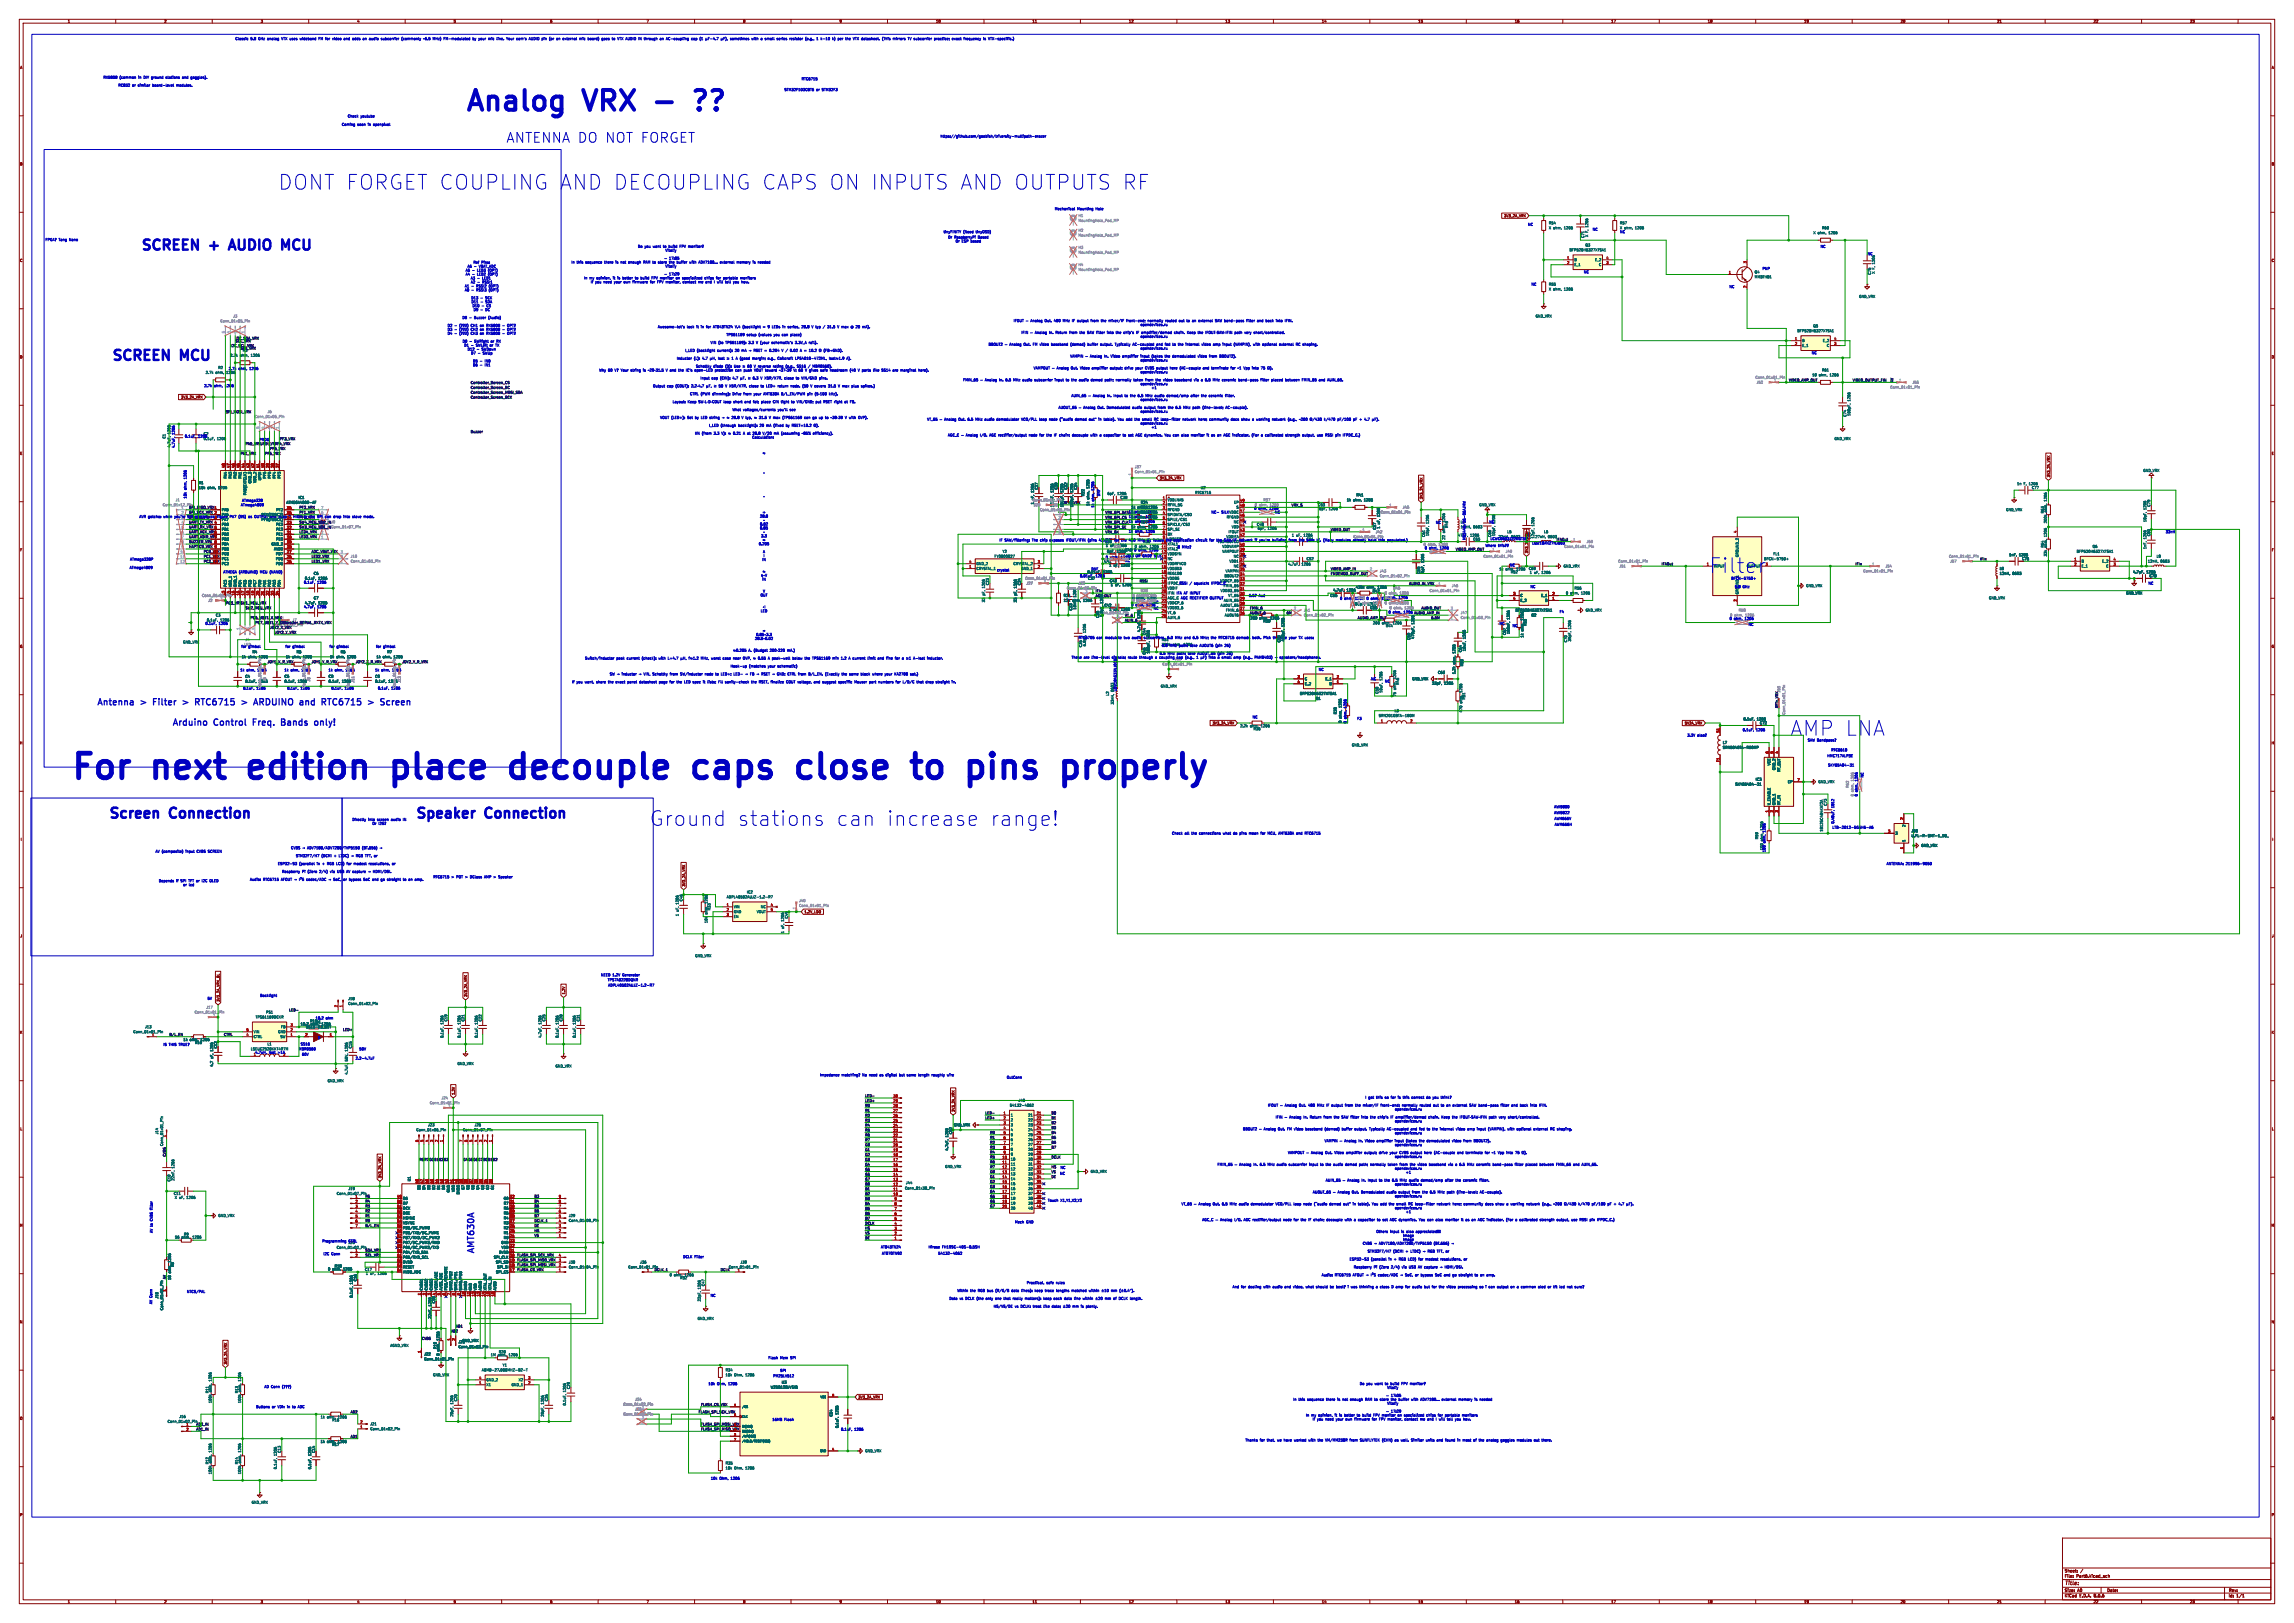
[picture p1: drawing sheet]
<svg xmlns="http://www.w3.org/2000/svg" width="1189mm" height="841mm" viewBox="0 0 1189 841" stroke-linecap="round" stroke-linejoin="round" font-family="sans-serif">
<defs><g id="words">
<g font-size="17.7" fill="#0000c2">
<text x="35" y="407">For</text>
<text x="80" y="407">next</text>
<text x="135" y="407">edition</text>
<text x="214" y="407">place</text>
<text x="281" y="407">decouple</text>
<text x="381" y="407">caps</text>
<text x="439" y="407">close</text>
<text x="504" y="407">to</text>
<text x="538" y="407">pins</text>
<text x="592" y="407">properly</text>
</g>
<g font-size="14.3" fill="#0000c2">
<text x="240" y="63">Analog</text>
<text x="303" y="63">VRX</text>
<text x="369" y="63">??</text>
</g>
<g font-size="10.6" fill="#0000c2">
<text x="145" y="99">DONT FORGET COUPLING AND DECOUPLING CAPS ON INPUTS AND OUTPUTS RF</text>
<text x="886" y="297">Filter</text>
<text x="928" y="381">AMP LNA</text>
<text x="337" y="428">Ground</text>
<text x="382" y="428">stations</text>
<text x="432" y="428">can</text>
<text x="457" y="428">increase</text>
<text x="510" y="428">range!</text>
</g>
<g font-size="7.2" fill="#0000c2">
<text x="72" y="132">SCREEN</text>
<text x="109" y="132">+</text>
<text x="122" y="132">AUDIO</text>
<text x="152" y="132">MCU</text>
<text x="57" y="189">SCREEN</text>
<text x="94" y="189">MCU</text>
<text x="55" y="426">Screen</text>
<text x="88" y="426">Connection</text>
<text x="215" y="426">Speaker</text>
<text x="252" y="426">Connection</text>
</g>
<text font-size="7.1" fill="#0000c2" x="263" y="74">ANTENNA DO NOT FORGET</text>
<g font-size="4.6" fill="#0000c2">
<text x="50" y="366">Antenna</text>
<text x="73" y="366">&gt;</text>
<text x="81" y="366">Filter</text>
<text x="105" y="366">RTC6715</text>
<text x="130" y="366">&gt;</text>
<text x="138" y="366">ARDUINO</text>
<text x="163" y="366">and</text>
<text x="176" y="366">RTC6715</text>
<text x="201" y="366">&gt;</text>
<text x="209" y="366">Screen</text>
<text x="89" y="377">Arduino</text>
<text x="111" y="377">Control</text>
<text x="132" y="377">Freq.</text>
<text x="148" y="377">Bands</text>
<text x="167" y="377">only!</text>
<text x="247" y="650" transform="rotate(-90 247 650)">AMT630A</text>
</g>
<text font-size="2.8" fill="#840000" x="1070" y="822">Title:</text>
<g font-size="2.1" fill="#840000">
<text x="1070" y="815">Sheet:</text>
<text x="1070" y="818">File:</text>
<text x="1076" y="818">Part6.kicad_sch</text>
<text x="1070" y="828">KiCad</text>
<text x="1070" y="825">Size:</text>
<text x="1077" y="825">A0</text>
<text x="1078" y="828">E.D.A.</text>
<text x="1085" y="828">8.0.6</text>
<text x="1092" y="825">Date:</text>
<text x="1155" y="825">Rev:</text>
<text x="1155" y="828">Id:</text>
<text x="1159" y="828">1/1</text>
</g>
<g font-size="1.8" fill="#840000">
<text x="35" y="12">1</text>
<text x="85" y="12">2</text>
<text x="135" y="12">3</text>
<text x="185" y="12">4</text>
<text x="235" y="12">5</text>
<text x="285" y="12">6</text>
<text x="335" y="12">7</text>
<text x="385" y="12">8</text>
<text x="435" y="12">9</text>
<text x="485" y="12">10</text>
<text x="535" y="12">11</text>
<text x="585" y="12">12</text>
<text x="635" y="12">13</text>
<text x="685" y="12">14</text>
<text x="735" y="12">15</text>
<text x="785" y="12">16</text>
<text x="835" y="12">17</text>
<text x="885" y="12">18</text>
<text x="935" y="12">19</text>
<text x="985" y="12">20</text>
<text x="1035" y="12">21</text>
<text x="1085" y="12">22</text>
<text x="1135" y="12">23</text>
<text x="10" y="36">A</text>
<text x="1177" y="36">A</text>
<text x="10" y="86">B</text>
<text x="1177" y="86">B</text>
<text x="779" y="113">3V3_2A_VRX</text>
<text x="10" y="136">C</text>
<text x="1177" y="136">C</text>
<text x="10" y="186">D</text>
<text x="1177" y="186">D</text>
<text x="93" y="207">3V3_2A_VRX</text>
<text x="10" y="236">E</text>
<text x="1177" y="236">E</text>
<text x="601" y="249">3V3_2A_VRX</text>
<text x="1063" y="247" transform="rotate(-90 1063 247)">3V3_2A_VRX</text>
<text x="567" y="254" transform="rotate(-90 567 254)">1206</text>
<text x="567" y="260" transform="rotate(-90 567 260)">ohm,</text>
<text x="738" y="259" transform="rotate(-90 738 259)">3V3_2A_VRX</text>
<text x="590" y="269">ohm,</text>
<text x="595" y="269">1206</text>
<text x="588" y="271">ohm,</text>
<text x="591" y="271">R271206</text>
<text x="573" y="281">43/20)</text>
<text x="588" y="276">ohm,</text>
<text x="793" y="280" transform="rotate(-90 793 280)">C68</text>
<text x="10" y="286">F</text>
<text x="579" y="287">1206</text>
<text x="1177" y="286">F</text>
<text x="572" y="297">1206</text>
<text x="691" y="307">4.7uF,</text>
<text x="575" y="316">J33</text>
<text x="591" y="328" transform="rotate(-90 591 328)">4.7uF,</text>
<text x="10" y="336">G</text>
<text x="1177" y="336">G</text>
<text x="138" y="344">JOY1_X_R_VRX</text>
<text x="161" y="344">JOY1_Y_R_VRX</text>
<text x="181" y="356" transform="rotate(-90 181 356)">Conn_01x01_Pin</text>
<text x="205" y="356" transform="rotate(-90 205 356)">Conn_01x01_Pin</text>
<text x="698" y="367" transform="rotate(-90 698 367)">1206</text>
<text x="628" y="376">3V3_2A_VRX</text>
<text x="698" y="373" transform="rotate(-90 698 373)">ohm,</text>
<text x="873" y="376">5V2A_VRX</text>
<text x="10" y="386">H</text>
<text x="1177" y="386">H</text>
<text x="11" y="436">I</text>
<text x="1178" y="436">I</text>
<text x="355" y="460" transform="rotate(-90 355 460)">3V3_2A_VRX</text>
<text x="417" y="474">1.2V_LDO</text>
<text x="10" y="486">J</text>
<text x="1177" y="486">J</text>
<text x="293" y="515" transform="rotate(-90 293 515)">1.2V</text>
<text x="114" y="519" transform="rotate(-90 114 519)">3V3_2A_VRX_BL</text>
<text x="242" y="517" transform="rotate(-90 242 517)">3V3_2A_VRX</text>
<text x="10" y="536">K</text>
<text x="1177" y="536">K</text>
<text x="236" y="568" transform="rotate(-90 236 568)">1.2V</text>
<text x="495" y="576" transform="rotate(-90 495 576)">3V3_2A_VRX</text>
<text x="10" y="586">L</text>
<text x="1177" y="586">L</text>
<text x="198" y="611" transform="rotate(-90 198 611)">3V3_2A_VRX</text>
<text x="10" y="636">M</text>
<text x="1177" y="636">M</text>
<text x="10" y="686">N</text>
<text x="1177" y="686">N</text>
<text x="118" y="707" transform="rotate(-90 118 707)">3V3_2A_VRX</text>
<text x="445" y="725">3V3_2A_VRX</text>
<text x="10" y="736">O</text>
<text x="1177" y="736">O</text>
<text x="10" y="786">P</text>
<text x="1177" y="786">P</text>
<text x="35" y="831">1</text>
<text x="85" y="831">2</text>
<text x="135" y="831">3</text>
<text x="185" y="831">4</text>
<text x="235" y="831">5</text>
<text x="285" y="831">6</text>
<text x="335" y="831">7</text>
<text x="385" y="831">8</text>
<text x="435" y="831">9</text>
<text x="485" y="831">10</text>
<text x="535" y="831">11</text>
<text x="585" y="831">12</text>
<text x="635" y="831">13</text>
<text x="685" y="831">14</text>
<text x="735" y="831">15</text>
<text x="785" y="831">16</text>
<text x="835" y="831">17</text>
<text x="885" y="831">18</text>
<text x="935" y="831">19</text>
<text x="985" y="831">20</text>
<text x="1035" y="831">21</text>
<text x="1085" y="831">22</text>
<text x="1135" y="831">23</text>
</g>
<g font-size="1.8" fill="#0000c2">
<text x="122" y="21">Classic</text>
<text x="130" y="21">5.8</text>
<text x="135" y="21">GHz</text>
<text x="140" y="21">analog</text>
<text x="147" y="21">VTX</text>
<text x="152" y="21">uses</text>
<text x="158" y="21">wideband</text>
<text x="168" y="21">FM</text>
<text x="172" y="21">for</text>
<text x="176" y="21">video</text>
<text x="183" y="21">and</text>
<text x="188" y="21">adds</text>
<text x="194" y="21">an</text>
<text x="197" y="21">audio</text>
<text x="204" y="21">subcarrier</text>
<text x="215" y="21">(commonly</text>
<text x="227" y="21">~6.5</text>
<text x="233" y="21">MHz)</text>
<text x="239" y="21">FM-modulated</text>
<text x="254" y="21">by</text>
<text x="258" y="21">your</text>
<text x="263" y="21">mic</text>
<text x="268" y="21">line.</text>
<text x="274" y="21">Your</text>
<text x="279" y="21">cam's</text>
<text x="286" y="21">AUDIO</text>
<text x="294" y="21">pin</text>
<text x="298" y="21">(or</text>
<text x="302" y="21">an</text>
<text x="306" y="21">external</text>
<text x="315" y="21">mic</text>
<text x="320" y="21">board)</text>
<text x="328" y="21">goes</text>
<text x="334" y="21">to</text>
<text x="337" y="21">VTX</text>
<text x="342" y="21">AUDIO</text>
<text x="349" y="21">IN</text>
<text x="352" y="21">through</text>
<text x="361" y="21">an</text>
<text x="365" y="21">AC-coupling</text>
<text x="378" y="21">cap</text>
<text x="383" y="21">(1</text>
<text x="400" y="21">sometimes</text>
<text x="412" y="21">with</text>
<text x="417" y="21">a</text>
<text x="420" y="21">small</text>
<text x="427" y="21">series</text>
<text x="434" y="21">resistor</text>
<text x="442" y="21">(e.g.,</text>
<text x="449" y="21">1</text>
<text x="451" y="21">k-10</text>
<text x="458" y="21">k)</text>
<text x="461" y="21">per</text>
<text x="466" y="21">the</text>
<text x="470" y="21">VTX</text>
<text x="475" y="21">datasheet.</text>
<text x="486" y="21">(This</text>
<text x="492" y="21">mirrors</text>
<text x="501" y="21">TV</text>
<text x="504" y="21">subcarrier</text>
<text x="515" y="21">practice;</text>
<text x="525" y="21">exact</text>
<text x="53" y="41">RX5808</text>
<text x="62" y="41">(common</text>
<text x="72" y="41">in</text>
<text x="76" y="41">DIY</text>
<text x="80" y="41">ground</text>
<text x="88" y="41">stations</text>
<text x="97" y="41">and</text>
<text x="102" y="41">goggles).</text>
<text x="415" y="42">RTC6715</text>
<text x="61" y="45">RC832</text>
<text x="69" y="45">or</text>
<text x="72" y="45">similar</text>
<text x="80" y="45">board-level</text>
<text x="93" y="45">modules.</text>
<text x="406" y="47">STM32F103C8T6</text>
<text x="423" y="47">or</text>
<text x="426" y="47">STM32F3</text>
<text x="177" y="65">Coming</text>
<text x="180" y="61">Check</text>
<text x="185" y="65">soon</text>
<text x="187" y="61">youtube</text>
<text x="191" y="65">in</text>
<text x="194" y="65">openpixel</text>
<text x="487" y="71">https://github.com/goebish/triversity-multipath-erazer</text>
<text x="547" y="109">Mechanical</text>
<text x="558" y="109">Mounting</text>
<text x="568" y="109">Hole</text>
<text x="792" y="117">NC</text>
<text x="825" y="120">NC</text>
<text x="23" y="125">FPGA? Tang</text>
<text x="36" y="125">Nano</text>
<text x="489" y="121">tinyFINITY</text>
<text x="491" y="124">Or</text>
<text x="495" y="124">RaspberryPi</text>
<text x="495" y="126">Or</text>
<text x="498" y="126">ESP</text>
<text x="499" y="121">(Need</text>
<text x="503" y="126">based</text>
<text x="506" y="121">tinyOSD)</text>
<text x="507" y="124">Based</text>
<text x="839" y="121">NC</text>
<text x="331" y="129">Do</text>
<text x="334" y="129">you</text>
<text x="339" y="129">want</text>
<text x="344" y="129">to</text>
<text x="345" y="131">Vitaliy</text>
<text x="347" y="129">build</text>
<text x="353" y="129">FPV monitor?</text>
<text x="943" y="129">NC</text>
<text x="245" y="137">Ref</text>
<text x="249" y="137">Pins:</text>
<text x="296" y="137">In</text>
<text x="299" y="137">this</text>
<text x="304" y="137">sequence</text>
<text x="314" y="137">there</text>
<text x="320" y="137">is</text>
<text x="322" y="137">not</text>
<text x="327" y="137">enough</text>
<text x="335" y="137">RAM to</text>
<text x="343" y="137">store</text>
<text x="349" y="137">the</text>
<text x="353" y="137">buffer</text>
<text x="360" y="137">with</text>
<text x="365" y="137">ADV7180...</text>
<text x="376" y="137">external</text>
<text x="385" y="137">memory</text>
<text x="393" y="137">is</text>
<text x="396" y="137">needed</text>
<text x="968" y="133">NC</text>
<text x="241" y="141">A5</text>
<text x="241" y="143">A4</text>
<text x="242" y="139">A6</text>
<text x="247" y="141">LED3</text>
<text x="247" y="143">LED2</text>
<text x="248" y="139">VBAT_ADC</text>
<text x="253" y="141">(OPT)</text>
<text x="253" y="143">(OPT)</text>
<text x="345" y="139">Vitaliy</text>
<text x="821" y="142">NC</text>
<text x="913" y="140">PNP</text>
<text x="241" y="149">A1</text>
<text x="244" y="145">A3</text>
<text x="244" y="147">A2</text>
<text x="247" y="149">RSSI2</text>
<text x="250" y="145">LED1</text>
<text x="250" y="147">RSSI1</text>
<text x="254" y="149">(OPT)</text>
<text x="303" y="145">In</text>
<text x="306" y="145">my</text>
<text x="306" y="147">If</text>
<text x="309" y="147">you</text>
<text x="309" y="145">opinion,</text>
<text x="313" y="147">need</text>
<text x="318" y="145">it</text>
<text x="319" y="147">your</text>
<text x="321" y="145">is</text>
<text x="323" y="145">better</text>
<text x="324" y="147">own</text>
<text x="329" y="147">firmware</text>
<text x="330" y="145">to</text>
<text x="333" y="145">build</text>
<text x="338" y="147">for</text>
<text x="339" y="145">FPV monitor</text>
<text x="342" y="147">FPV monitor,</text>
<text x="352" y="145">on</text>
<text x="355" y="147">contact</text>
<text x="356" y="145">specialized</text>
<text x="364" y="147">me</text>
<text x="367" y="145">chips</text>
<text x="368" y="147">and</text>
<text x="372" y="147">I</text>
<text x="374" y="145">for</text>
<text x="374" y="147">will</text>
<text x="377" y="145">portable</text>
<text x="379" y="147">tell</text>
<text x="383" y="147">you</text>
<text x="386" y="145">monitors</text>
<text x="387" y="147">how.</text>
<text x="793" y="148">NC</text>
<text x="896" y="150">NC</text>
<text x="241" y="151">A0</text>
<text x="244" y="155">D13</text>
<text x="247" y="151">RSSI3</text>
<text x="252" y="155">SCK</text>
<text x="254" y="151">(OPT)</text>
<text x="244" y="157">D11</text>
<text x="245" y="159">D10</text>
<text x="245" y="161">D9</text>
<text x="252" y="161">DC</text>
<text x="252" y="157">SDA</text>
<text x="252" y="159">CS</text>
<text x="240" y="165">D8</text>
<text x="246" y="165">Buzzer</text>
<text x="253" y="165">(Audio)</text>
<text x="542" y="167">Out.</text>
<text x="547" y="167">480</text>
<text x="552" y="167">MHz</text>
<text x="557" y="167">IF</text>
<text x="559" y="167">output</text>
<text x="567" y="167">from</text>
<text x="572" y="167">the</text>
<text x="576" y="167">mixer/IF</text>
<text x="586" y="167">front-end;</text>
<text x="597" y="167">normally</text>
<text x="606" y="167">routed</text>
<text x="614" y="167">out</text>
<text x="618" y="167">to</text>
<text x="621" y="167">an</text>
<text x="624" y="167">external</text>
<text x="633" y="167">SAW band-pass</text>
<text x="650" y="167">filter</text>
<text x="656" y="167">and</text>
<text x="660" y="167">back</text>
<text x="666" y="167">into</text>
<text x="232" y="170">D2</text>
<text x="232" y="172">D3</text>
<text x="232" y="174">D4</text>
<text x="238" y="170">(???)</text>
<text x="238" y="172">(???)</text>
<text x="238" y="174">(???)</text>
<text x="244" y="170">CH1</text>
<text x="244" y="172">CH2</text>
<text x="244" y="174">CH3</text>
<text x="249" y="170">on</text>
<text x="249" y="172">on</text>
<text x="249" y="174">on</text>
<text x="253" y="170">RX5808</text>
<text x="253" y="172">RX5808</text>
<text x="253" y="174">RX5808</text>
<text x="264" y="170">OPT?</text>
<text x="264" y="172">OPT?</text>
<text x="264" y="174">OPT?</text>
<text x="356" y="170">lock</text>
<text x="364" y="170">in</text>
<text x="367" y="170">for</text>
<text x="370" y="170">AT043TN24</text>
<text x="382" y="170">V.4</text>
<text x="386" y="170">(backlight</text>
<text x="397" y="170">=</text>
<text x="400" y="170">9</text>
<text x="402" y="170">LEDs</text>
<text x="408" y="170">in</text>
<text x="410" y="170">series,</text>
<text x="418" y="170">28.8</text>
<text x="423" y="170">V typ</text>
<text x="430" y="170">/</text>
<text x="432" y="170">31.5</text>
<text x="437" y="170">V max</text>
<text x="445" y="170">@ 20</text>
<text x="451" y="170">mA).</text>
<text x="529" y="173">IFIN</text>
<text x="544" y="173">In.</text>
<text x="548" y="173">Return</text>
<text x="555" y="173">from</text>
<text x="561" y="173">the</text>
<text x="565" y="173">SAW filter</text>
<text x="575" y="173">into</text>
<text x="580" y="173">the</text>
<text x="591" y="169">opendevices.ru</text>
<text x="591" y="173">IF</text>
<text x="611" y="173">chain.</text>
<text x="618" y="173">Keep</text>
<text x="624" y="173">the</text>
<text x="643" y="173">path</text>
<text x="649" y="173">very</text>
<text x="654" y="173">short/controlled.</text>
<text x="240" y="178">D0</text>
<text x="240" y="180">D1</text>
<text x="246" y="178">SWRight</text>
<text x="247" y="180">SWLeft</text>
<text x="254" y="180">or</text>
<text x="255" y="178">or</text>
<text x="257" y="180">TX</text>
<text x="258" y="178">RX</text>
<text x="368" y="178">VIN</text>
<text x="372" y="178">(to</text>
<text x="376" y="178">TPS61169):</text>
<text x="376" y="174">TPS61169</text>
<text x="387" y="174">setup</text>
<text x="388" y="178">3.3</text>
<text x="393" y="178">V (your</text>
<text x="393" y="174">(values</text>
<text x="401" y="174">you</text>
<text x="406" y="174">can</text>
<text x="410" y="174">place)</text>
<text x="413" y="178">3.3V_A</text>
<text x="421" y="178">rail).</text>
<text x="512" y="179">BBOUT2</text>
<text x="531" y="179">Out.</text>
<text x="536" y="179">FM video</text>
<text x="546" y="179">baseband</text>
<text x="556" y="179">(demod)</text>
<text x="565" y="179">buffer</text>
<text x="572" y="179">output.</text>
<text x="580" y="179">Typically</text>
<text x="589" y="179">AC-coupled</text>
<text x="591" y="175">opendevices.ru</text>
<text x="602" y="179">and</text>
<text x="606" y="179">fed</text>
<text x="610" y="179">to</text>
<text x="613" y="179">the</text>
<text x="618" y="179">internal</text>
<text x="626" y="179">video</text>
<text x="632" y="179">amp</text>
<text x="637" y="179">input</text>
<text x="643" y="179">(VAMPIN),</text>
<text x="654" y="179">with</text>
<text x="659" y="179">optional</text>
<text x="667" y="179">external</text>
<text x="676" y="179">RC shaping.</text>
<text x="242" y="182">D12</text>
<text x="244" y="184">D7</text>
<text x="250" y="182">SWDown</text>
<text x="250" y="184">SWUp</text>
<text x="355" y="182">I_LED</text>
<text x="361" y="182">(backlight</text>
<text x="372" y="182">current):</text>
<text x="381" y="182">20</text>
<text x="385" y="182">mA</text>
<text x="389" y="182">þÿ!’RSET =</text>
<text x="400" y="182">0.204</text>
<text x="407" y="182">V /</text>
<text x="411" y="182">0.02</text>
<text x="417" y="182">A =</text>
<text x="422" y="182">10.2</text>
<text x="573" y="185">In.</text>
<text x="576" y="185">Video</text>
<text x="582" y="185">amplifier</text>
<text x="591" y="181">opendevices.ru</text>
<text x="592" y="185">input</text>
<text x="598" y="185">(takes</text>
<text x="605" y="185">the</text>
<text x="609" y="185">demodulated</text>
<text x="623" y="185">video</text>
<text x="629" y="185">from</text>
<text x="634" y="185">BBOUT2).</text>
<text x="939" y="184">NC</text>
<text x="118" y="192">2.7k</text>
<text x="124" y="192">ohm,</text>
<text x="129" y="192">1206</text>
<text x="245" y="188">D5</text>
<text x="245" y="190">D6</text>
<text x="251" y="188">IN0</text>
<text x="251" y="190">IN1</text>
<text x="351" y="187">Inductor</text>
<text x="360" y="187">(L):</text>
<text x="361" y="191">Schottky</text>
<text x="364" y="187">4.7</text>
<text x="370" y="191">diode</text>
<text x="373" y="187">Isat</text>
<text x="376" y="191">(D):</text>
<text x="377" y="187">þÿ&quot;e1</text>
<text x="381" y="191">Use</text>
<text x="383" y="187">A (good</text>
<text x="385" y="191">þÿ&quot;e60</text>
<text x="391" y="187">margin;</text>
<text x="392" y="191">V reverse</text>
<text x="400" y="187">e.g.,</text>
<text x="402" y="191">rating</text>
<text x="405" y="187">Coilcraft</text>
<text x="409" y="191">(e.g.,</text>
<text x="414" y="187">LPS4018-472ML,</text>
<text x="415" y="191">SS16</text>
<text x="421" y="191">/</text>
<text x="423" y="191">MBR0560).</text>
<text x="441" y="187">A).</text>
<text x="555" y="192">Out.</text>
<text x="560" y="192">Video</text>
<text x="567" y="192">amplifier</text>
<text x="576" y="192">output;</text>
<text x="584" y="192">drive</text>
<text x="590" y="192">your</text>
<text x="591" y="188">opendevices.ru</text>
<text x="595" y="192">CVBS output</text>
<text x="608" y="192">here</text>
<text x="614" y="192">(AC-couple</text>
<text x="626" y="192">and</text>
<text x="630" y="192">terminate</text>
<text x="641" y="192">for</text>
<text x="644" y="192">~1</text>
<text x="648" y="192">Vpp</text>
<text x="652" y="192">into</text>
<text x="657" y="192">75</text>
<text x="310" y="193">Why 60</text>
<text x="319" y="193">V? Your</text>
<text x="327" y="193">string</text>
<text x="334" y="193">is</text>
<text x="346" y="193">V and</text>
<text x="353" y="193">the</text>
<text x="362" y="193">open-LED</text>
<text x="363" y="197">Input</text>
<text x="369" y="197">cap</text>
<text x="373" y="193">protection</text>
<text x="373" y="197">(CIN):</text>
<text x="380" y="197">4.7</text>
<text x="384" y="193">can</text>
<text x="388" y="193">push</text>
<text x="388" y="197">þÿ&quot;e6.3</text>
<text x="394" y="193">VOUT toward</text>
<text x="395" y="197">V X5R/X7R,</text>
<text x="408" y="197">close</text>
<text x="414" y="197">to</text>
<text x="415" y="193">V;</text>
<text x="417" y="197">VIN/GND</text>
<text x="421" y="193">V gives</text>
<text x="427" y="197">pins.</text>
<text x="429" y="193">safe</text>
<text x="435" y="193">headroom</text>
<text x="445" y="193">(40</text>
<text x="450" y="193">V parts</text>
<text x="458" y="193">like</text>
<text x="462" y="193">SS14</text>
<text x="468" y="193">are</text>
<text x="473" y="193">marginal</text>
<text x="499" y="198">FMIN_65</text>
<text x="518" y="198">In.</text>
<text x="522" y="198">6.5</text>
<text x="526" y="198">MHz</text>
<text x="531" y="198">audio</text>
<text x="537" y="198">subcarrier</text>
<text x="548" y="198">input</text>
<text x="554" y="198">to</text>
<text x="557" y="198">the</text>
<text x="561" y="198">audio</text>
<text x="568" y="198">demod</text>
<text x="575" y="198">path;</text>
<text x="581" y="198">normally</text>
<text x="590" y="198">taken</text>
<text x="591" y="194">opendevices.ru</text>
<text x="597" y="198">from</text>
<text x="602" y="198">the</text>
<text x="606" y="198">video</text>
<text x="612" y="198">baseband</text>
<text x="623" y="198">via</text>
<text x="627" y="198">a</text>
<text x="629" y="198">6.5</text>
<text x="633" y="198">MHz</text>
<text x="638" y="198">ceramic</text>
<text x="647" y="198">band-pass</text>
<text x="658" y="198">filter</text>
<text x="664" y="198">placed</text>
<text x="672" y="198">between</text>
<text x="680" y="198">FMIN_65</text>
<text x="689" y="198">and</text>
<text x="694" y="198">AUIN_65.</text>
<text x="106" y="201">2.7k</text>
<text x="111" y="201">ohm,</text>
<text x="117" y="201">1206</text>
<text x="338" y="201">Output</text>
<text x="346" y="201">cap</text>
<text x="350" y="201">(COUT):</text>
<text x="371" y="201">þÿ&quot;e50</text>
<text x="377" y="201">V X5R/X7R,</text>
<text x="390" y="201">close</text>
<text x="396" y="201">to</text>
<text x="399" y="201">LED+</text>
<text x="405" y="201">return</text>
<text x="412" y="201">node.</text>
<text x="418" y="201">(50</text>
<text x="423" y="201">V covers</text>
<text x="432" y="201">31.5</text>
<text x="438" y="201">V max</text>
<text x="445" y="201">plus</text>
<text x="450" y="201">spikes.)</text>
<text x="591" y="200">opendevices.ru</text>
<text x="597" y="202">+1</text>
<text x="349" y="209">Layout:</text>
<text x="356" y="209">Keep</text>
<text x="357" y="205">CTRL (PWM</text>
<text x="369" y="205">dimming):</text>
<text x="375" y="209">loop</text>
<text x="380" y="205">Drive</text>
<text x="386" y="205">from</text>
<text x="387" y="209">and</text>
<text x="391" y="209">fat;</text>
<text x="391" y="205">your</text>
<text x="396" y="209">place</text>
<text x="397" y="205">AMT630A</text>
<text x="402" y="209">CIN</text>
<text x="406" y="205">B/L_EN/PWM</text>
<text x="406" y="209">tight</text>
<text x="412" y="209">to</text>
<text x="415" y="209">VIN/GND;</text>
<text x="420" y="205">pin</text>
<text x="425" y="209">put</text>
<text x="429" y="209">RSET right</text>
<text x="431" y="205">kHz).</text>
<text x="441" y="209">at</text>
<text x="555" y="206">AUIN_65</text>
<text x="574" y="206">In.</text>
<text x="578" y="206">Input</text>
<text x="584" y="206">to</text>
<text x="587" y="206">the</text>
<text x="591" y="206">6.5</text>
<text x="591" y="208">opendevices.ru</text>
<text x="595" y="206">MHz</text>
<text x="600" y="206">audio</text>
<text x="606" y="206">demod/amp</text>
<text x="619" y="206">after</text>
<text x="625" y="206">the</text>
<text x="629" y="206">ceramic</text>
<text x="638" y="206">filter.</text>
<text x="379" y="213">What</text>
<text x="385" y="213">voltages/currents</text>
<text x="410" y="213">see</text>
<text x="549" y="212">AUOUT_65</text>
<text x="569" y="212">Out.</text>
<text x="574" y="212">Demodulated</text>
<text x="588" y="212">audio</text>
<text x="591" y="214">opendevices.ru</text>
<text x="594" y="212">output</text>
<text x="601" y="212">from</text>
<text x="607" y="212">the</text>
<text x="611" y="212">6.5</text>
<text x="615" y="212">MHz</text>
<text x="620" y="212">path</text>
<text x="625" y="212">(line-level;</text>
<text x="638" y="212">AC-couple).</text>
<text x="342" y="217">VOUT (LED+):</text>
<text x="356" y="217">Set</text>
<text x="361" y="217">by</text>
<text x="364" y="217">LED string</text>
<text x="367" y="221">I_LED</text>
<text x="374" y="221">(through</text>
<text x="375" y="217">þÿ!’þÿ&quot;H</text>
<text x="381" y="217">28.8</text>
<text x="383" y="221">backlight):</text>
<text x="386" y="217">V typ,</text>
<text x="393" y="217">þÿ&quot;H</text>
<text x="394" y="221">20</text>
<text x="396" y="217">31.5</text>
<text x="398" y="221">mA</text>
<text x="401" y="217">V max</text>
<text x="402" y="221">(fixed</text>
<text x="408" y="221">by</text>
<text x="408" y="217">(TPS61169</text>
<text x="412" y="221">RSET=10.2</text>
<text x="420" y="217">can</text>
<text x="424" y="217">go</text>
<text x="428" y="217">up</text>
<text x="431" y="217">to</text>
<text x="442" y="217">V</text>
<text x="449" y="217">OVP).</text>
<text x="480" y="218">VT_65</text>
<text x="497" y="218">Out.</text>
<text x="502" y="218">6.5</text>
<text x="506" y="218">MHz</text>
<text x="511" y="218">audio</text>
<text x="518" y="218">demodulator</text>
<text x="531" y="218">VCO/PLL</text>
<text x="540" y="218">loop</text>
<text x="546" y="218">node</text>
<text x="559" y="218">demod</text>
<text x="572" y="218">in</text>
<text x="575" y="218">table).</text>
<text x="582" y="218">You</text>
<text x="587" y="218">add</text>
<text x="591" y="220">opendevices.ru</text>
<text x="591" y="218">the</text>
<text x="596" y="218">small</text>
<text x="602" y="218">RC loop-filter</text>
<text x="617" y="218">network</text>
<text x="626" y="218">here;</text>
<text x="631" y="218">community</text>
<text x="643" y="218">docs</text>
<text x="648" y="218">show</text>
<text x="654" y="218">a</text>
<text x="657" y="218">working</text>
<text x="665" y="218">network</text>
<text x="673" y="218">(e.g.,</text>
<text x="679" y="218">~200</text>
<text x="693" y="218">k/470</text>
<text x="700" y="218">pF/100</text>
<text x="708" y="218">pF</text>
<text x="712" y="218">+</text>
<text x="714" y="218">4.7</text>
<text x="91" y="225" transform="rotate(-90 91 225)">1206</text>
<text x="96" y="227">0.1uF,</text>
<text x="103" y="227">1206</text>
<text x="105" y="226">C2</text>
<text x="360" y="225">IIN</text>
<text x="364" y="225">(from</text>
<text x="370" y="225">3.3</text>
<text x="374" y="225">V):</text>
<text x="378" y="225">þÿ&quot;H</text>
<text x="381" y="225">0.21</text>
<text x="386" y="225">A at</text>
<text x="390" y="227">Calculation:</text>
<text x="391" y="225">28.8</text>
<text x="397" y="225">V/20</text>
<text x="403" y="225">mA</text>
<text x="407" y="225">(assuming</text>
<text x="418" y="225">~85%</text>
<text x="424" y="225">efficiency).</text>
<text x="508" y="226">I/O.</text>
<text x="513" y="226">AGC rectifier/output</text>
<text x="534" y="226">node</text>
<text x="540" y="226">for</text>
<text x="544" y="226">the</text>
<text x="548" y="226">IF</text>
<text x="551" y="226">chain;</text>
<text x="558" y="226">decouple</text>
<text x="567" y="226">with</text>
<text x="572" y="226">a</text>
<text x="575" y="226">capacitor</text>
<text x="585" y="226">to</text>
<text x="588" y="226">set</text>
<text x="592" y="226">AGC dynamics.</text>
<text x="597" y="222">+1</text>
<text x="607" y="226">You</text>
<text x="612" y="226">can</text>
<text x="616" y="226">also</text>
<text x="621" y="226">monitor</text>
<text x="630" y="226">it</text>
<text x="632" y="226">as</text>
<text x="636" y="226">an</text>
<text x="639" y="226">AGC indicator.</text>
<text x="654" y="226">(For</text>
<text x="659" y="226">a</text>
<text x="662" y="226">calibrated</text>
<text x="672" y="226">strength</text>
<text x="681" y="226">output,</text>
<text x="689" y="226">use</text>
<text x="694" y="226">RSSI</text>
<text x="699" y="226">pin</text>
<text x="703" y="226">IFPDC_C.)</text>
<text x="91" y="232" transform="rotate(-90 91 232)">4.7uF,</text>
<text x="105" y="228">0.1uF,</text>
<text x="134" y="229">PROG</text>
<text x="395" y="236">þÿ&quot;H</text>
<text x="395" y="246">þÿ&quot;Å</text>
<text x="97" y="248" transform="rotate(-90 97 248)">1206</text>
<text x="97" y="254" transform="rotate(-90 97 254)">ohm,</text>
<text x="570" y="257" transform="rotate(-90 570 257)">DNF</text>
<text x="97" y="258" transform="rotate(-90 97 258)">10k</text>
<text x="125" y="262">ATmega4809</text>
<text x="125" y="260">ATmega328</text>
<text x="395" y="258">þÿ&quot;Å</text>
<text x="567" y="263" transform="rotate(-90 567 263)">1k</text>
<text x="653" y="262">ohm,</text>
<text x="72" y="269">AVR gotcha:</text>
<text x="85" y="269">when</text>
<text x="94" y="269">3</text>
<text x="98" y="269">SPI</text>
<text x="98" y="269">SPI_CS_VRX</text>
<text x="102" y="269">master,</text>
<text x="110" y="269">configure</text>
<text x="120" y="269">PA7</text>
<text x="125" y="269">(SS)</text>
<text x="130" y="269">as</text>
<text x="152" y="269">it</text>
<text x="155" y="269">HIGH</text>
<text x="155" y="269">PF0_VRX the 5 SPI</text>
<text x="160" y="269">or</text>
<text x="166" y="266">6</text>
<text x="172" y="269">can</text>
<text x="176" y="269">drop</text>
<text x="182" y="269">into</text>
<text x="187" y="269">slave</text>
<text x="193" y="269">mode.</text>
<text x="394" y="268">28.8</text>
<text x="395" y="266">þÿ!Ò</text>
<text x="573" y="269">VRX_SPI_CS 1k1kohm,</text>
<text x="573" y="266">VRX_SPI_DATA1kohm,</text>
<text x="590" y="269">ohm, 1206</text>
<text x="628" y="266">NC-</text>
<text x="633" y="266">SILKVDDC</text>
<text x="650" y="264">0</text>
<text x="652" y="264">ohm,</text>
<text x="658" y="264">1206</text>
<text x="661" y="266">NC</text>
<text x="394" y="272">0.02</text>
<text x="394" y="275">0.85</text>
<text x="395" y="270">þÿ&quot;Å</text>
<text x="573" y="271">VRX_SPI_CLK1k</text>
<text x="744" y="272">NC</text>
<text x="757" y="271">L4</text>
<text x="757" y="274">10nH,</text>
<text x="772" y="272">NC</text>
<text x="394" y="279">3.3</text>
<text x="395" y="281">þÿ&quot;H</text>
<text x="395" y="277">þÿ&quot;Å</text>
<text x="518" y="281">IF</text>
<text x="521" y="281">SAW/filtering:</text>
<text x="536" y="281">The</text>
<text x="540" y="281">chip</text>
<text x="546" y="281">exposes</text>
<text x="555" y="281">IFOUT/IFIN</text>
<text x="566" y="281">(pins</text>
<text x="581" y="281">for</text>
<text x="585" y="276">1k</text>
<text x="585" y="281">the</text>
<text x="590" y="281">480</text>
<text x="592" y="282">R30</text>
<text x="594" y="276">1206</text>
<text x="595" y="281">MHz</text>
<text x="600" y="281">IF;</text>
<text x="602" y="282">10</text>
<text x="604" y="281">follow</text>
<text x="605" y="280">VDDESD</text>
<text x="611" y="281">the</text>
<text x="616" y="281">application</text>
<text x="628" y="281">circuit</text>
<text x="635" y="281">for</text>
<text x="639" y="281">the</text>
<text x="643" y="280">41</text>
<text x="644" y="281">SAW/IF</text>
<text x="652" y="281">network</text>
<text x="661" y="281">if</text>
<text x="671" y="281">building</text>
<text x="677" y="280">C51</text>
<text x="686" y="281">the</text>
<text x="690" y="281">bare</text>
<text x="696" y="281">IC.</text>
<text x="700" y="281">(Many</text>
<text x="707" y="281">modules</text>
<text x="716" y="281">already</text>
<text x="725" y="281">have</text>
<text x="756" y="278">47pF,</text>
<text x="760" y="280" transform="rotate(-90 760 280)">M83446/36-06AJMW</text>
<text x="772" y="280">LCWC0603J22NGTAR</text>
<text x="777" y="279">22nH,</text>
<text x="783" y="279">0603</text>
<text x="807" y="280">IFAOut</text>
<text x="1122" y="276">33nH</text>
<text x="393" y="283">0.205</text>
<text x="395" y="287">A</text>
<text x="588" y="286">0</text>
<text x="588" y="284">0</text>
<text x="590" y="286">ohm,</text>
<text x="596" y="286">1206</text>
<text x="596" y="284">1206</text>
<text x="610" y="284">8</text>
<text x="613" y="284">MHz?</text>
<text x="738" y="285">0</text>
<text x="741" y="285">ohm,</text>
<text x="746" y="285">1206</text>
<text x="770" y="284">Where</text>
<text x="776" y="284">this??</text>
<text x="794" y="282">LQW18AN27NJ00D</text>
<text x="67" y="291">ATmega328P</text>
<text x="395" y="291">IN</text>
<text x="396" y="289">I</text>
<text x="573" y="290">0</text>
<text x="575" y="290">ohm,</text>
<text x="581" y="290">1206</text>
<text x="589" y="289">OR</text>
<text x="593" y="289">GND?</text>
<text x="599" y="289">SILK</text>
<text x="782" y="294">NC</text>
<text x="67" y="295">ATmega4809</text>
<text x="115" y="297">ATMEGA (ARDUINO)</text>
<text x="135" y="297">MCU</text>
<text x="141" y="297">(NANO)</text>
<text x="395" y="297">þÿ&quot;H</text>
<text x="517" y="296">crystal</text>
<text x="560" y="299">0.01uF,</text>
<text x="568" y="299">1206</text>
<text x="905" y="294">OUTPUT</text>
<text x="157" y="303">0.1uF,</text>
<text x="164" y="303">1206</text>
<text x="395" y="301">IN</text>
<text x="611" y="303">RSSI</text>
<text x="617" y="303">/</text>
<text x="620" y="303">squelch:</text>
<text x="629" y="303">IFPDC_C</text>
<text x="634" y="304">FMIN_65</text>
<text x="793" y="305">NC</text>
<text x="897" y="301">BFCN-5750+</text>
<text x="899" y="305">5.8</text>
<text x="903" y="305">GHz</text>
<text x="1113" y="303">NC</text>
<text x="394" y="309">OUT</text>
<text x="395" y="307">V</text>
<text x="589" y="311">ohm,</text>
<text x="605" y="311">AGC_C AGC RECTIFIER OUTPUT</text>
<text x="610" y="308">IFA AF INPUT</text>
<text x="647" y="309">6.5?</text>
<text x="652" y="309">Aud</text>
<text x="694" y="311">0</text>
<text x="697" y="311">ohm,</text>
<text x="703" y="311">1206</text>
<text x="708" y="311">0</text>
<text x="710" y="311">ohm,</text>
<text x="716" y="311">1206</text>
<text x="719" y="310">ohm,</text>
<text x="725" y="310">1206</text>
<text x="901" y="308" transform="rotate(-90 901 308)">GROUND_1</text>
<text x="157" y="315">4.7uF,</text>
<text x="164" y="315">1206</text>
<text x="394" y="317">LED</text>
<text x="586" y="314">0</text>
<text x="594" y="314">1206</text>
<text x="598" y="316">NC</text>
<text x="808" y="318">F4</text>
<text x="106" y="324">0.1uF,</text>
<text x="113" y="324">1206</text>
<text x="114" y="322">1206</text>
<text x="720" y="318">0</text>
<text x="896" y="321">0</text>
<text x="899" y="321">ohm,</text>
<text x="904" y="321">1206</text>
<text x="395" y="328">þÿ!Ò</text>
<text x="777" y="324">NC</text>
<text x="784" y="325">NC</text>
<text x="906" y="325">NC</text>
<text x="125" y="336">for</text>
<text x="126" y="335">LED</text>
<text x="129" y="336">gimbal</text>
<text x="148" y="336">for</text>
<text x="152" y="336">gimbal</text>
<text x="171" y="336">for</text>
<text x="174" y="336">gimbal</text>
<text x="195" y="336">for</text>
<text x="199" y="336">gimbal</text>
<text x="559" y="331">RTC6705</text>
<text x="563" y="335" transform="rotate(-90 563 335)">6.8pF,</text>
<text x="569" y="331">can</text>
<text x="573" y="331">modulate</text>
<text x="584" y="331">two</text>
<text x="588" y="331">audio</text>
<text x="595" y="331">subcarriers,</text>
<text x="602" y="336">6.0</text>
<text x="602" y="332">R31</text>
<text x="602" y="335">390k</text>
<text x="606" y="336">MHz</text>
<text x="608" y="331">6.0</text>
<text x="608" y="335">ohm,</text>
<text x="612" y="336">path:</text>
<text x="612" y="331">MHz</text>
<text x="614" y="335">1206</text>
<text x="618" y="331">and</text>
<text x="618" y="336">take</text>
<text x="622" y="331">6.5</text>
<text x="623" y="336">AUOUT6</text>
<text x="627" y="331">MHz;</text>
<text x="632" y="336">(pin</text>
<text x="633" y="331">the</text>
<text x="637" y="331">RTC6715</text>
<text x="637" y="336">26)</text>
<text x="647" y="331">demods</text>
<text x="656" y="331">both.</text>
<text x="668" y="331">the</text>
<text x="672" y="331">one</text>
<text x="677" y="331">your</text>
<text x="303" y="342">Switch/inductor</text>
<text x="319" y="342">peak</text>
<text x="325" y="342">current</text>
<text x="333" y="342">(check):</text>
<text x="342" y="342">with</text>
<text x="347" y="342">L=4.7</text>
<text x="365" y="342">MHz,</text>
<text x="370" y="342">worst</text>
<text x="376" y="342">case</text>
<text x="382" y="342">near</text>
<text x="387" y="342">OVP, þÿ&quot;H</text>
<text x="391" y="338">(Budget</text>
<text x="395" y="342">0.55</text>
<text x="408" y="338">mA.)</text>
<text x="414" y="342">below</text>
<text x="420" y="342">the</text>
<text x="425" y="342">TPS61169</text>
<text x="435" y="342">min</text>
<text x="440" y="342">1.2</text>
<text x="444" y="342">A current</text>
<text x="454" y="342">limit</text>
<text x="460" y="342">and</text>
<text x="464" y="342">fine</text>
<text x="469" y="342">for</text>
<text x="473" y="342">a</text>
<text x="479" y="342">A-Isat</text>
<text x="487" y="342">inductor.</text>
<text x="555" y="342">These</text>
<text x="562" y="342">are</text>
<text x="566" y="342">line-level</text>
<text x="577" y="342">signals;</text>
<text x="586" y="342">route</text>
<text x="593" y="342">through</text>
<text x="601" y="340">6.5</text>
<text x="601" y="342">a</text>
<text x="604" y="342">coupling</text>
<text x="605" y="340">MHz</text>
<text x="611" y="340">path:</text>
<text x="614" y="342">cap</text>
<text x="617" y="340">take</text>
<text x="618" y="342">(e.g.,</text>
<text x="622" y="340">AUOUT_65</text>
<text x="625" y="342">1</text>
<text x="632" y="342">into</text>
<text x="633" y="340">(pin</text>
<text x="637" y="342">a</text>
<text x="638" y="340">28)</text>
<text x="640" y="342">small</text>
<text x="647" y="342">amp</text>
<text x="652" y="342">(e.g.,</text>
<text x="659" y="342">PAM8403)</text>
<text x="669" y="342">þÿ!’speakers/headphones.</text>
<text x="379" y="346">Hook-up</text>
<text x="388" y="346">(matches</text>
<text x="398" y="346">your</text>
<text x="403" y="346">schematic)</text>
<text x="609" y="342">J38</text>
<text x="683" y="348">NC</text>
<text x="124" y="348">1k</text>
<text x="128" y="348">ohm,</text>
<text x="147" y="348">1k</text>
<text x="151" y="348">ohm,</text>
<text x="170" y="348">1k</text>
<text x="174" y="348">ohm,</text>
<text x="194" y="348">1k</text>
<text x="198" y="348">ohm,</text>
<text x="316" y="350">SW þÿ!’inductor</text>
<text x="331" y="350">þÿ!’VIN,</text>
<text x="339" y="350">Schottky</text>
<text x="348" y="350">from</text>
<text x="354" y="350">SW/inductor</text>
<text x="367" y="350">node</text>
<text x="372" y="350">to</text>
<text x="375" y="350">LED+;</text>
<text x="388" y="350">þÿ!’FB</text>
<text x="395" y="350">þÿ!’RSET þÿ!’GND; CTRL from</text>
<text x="423" y="350">B/L_EN.</text>
<text x="432" y="350">(Exactly</text>
<text x="440" y="350">the</text>
<text x="445" y="350">same</text>
<text x="451" y="350">block</text>
<text x="457" y="350">where</text>
<text x="464" y="350">your</text>
<text x="469" y="350">KA2708</text>
<text x="710" y="353">NC</text>
<text x="126" y="357">0.1uF,</text>
<text x="149" y="357">0.1uF,</text>
<text x="172" y="357">0.1uF,</text>
<text x="196" y="357">0.1uF,</text>
<text x="296" y="354">If</text>
<text x="299" y="354">you</text>
<text x="303" y="354">want,</text>
<text x="309" y="354">share</text>
<text x="316" y="354">the</text>
<text x="320" y="354">exact</text>
<text x="326" y="354">panel</text>
<text x="333" y="354">datasheet</text>
<text x="343" y="354">page</text>
<text x="349" y="354">for</text>
<text x="352" y="354">the</text>
<text x="357" y="354">LED spec</text>
<text x="367" y="354">it</text>
<text x="369" y="354">lists;</text>
<text x="379" y="354">sanity-check</text>
<text x="393" y="354">the</text>
<text x="397" y="354">RSET, finalize</text>
<text x="411" y="354">COUT voltage,</text>
<text x="426" y="354">and</text>
<text x="431" y="354">suggest</text>
<text x="439" y="354">specific</text>
<text x="448" y="354">Mouser</text>
<text x="456" y="354">part</text>
<text x="461" y="354">numbers</text>
<text x="470" y="354">for</text>
<text x="474" y="354">L/D/C</text>
<text x="481" y="354">that</text>
<text x="486" y="354">drop</text>
<text x="491" y="354">straight</text>
<text x="577" y="358" transform="rotate(-90 577 358)">0603</text>
<text x="579" y="358" transform="rotate(-90 579 358)">LQW18AS33NJ0CD</text>
<text x="718" y="354">NC</text>
<text x="649" y="373">NC</text>
<text x="698" y="375" transform="rotate(-90 698 375)">0</text>
<text x="703" y="373">F3</text>
<text x="874" y="382">3.3V</text>
<text x="880" y="382">also?</text>
<text x="903" y="379">0.1uF,</text>
<text x="910" y="379">1206</text>
<text x="937" y="384">SAW Bandpass?</text>
<text x="949" y="389">RTC6618</text>
<text x="947" y="393">HMC717ALP3E</text>
<text x="947" y="397">SKY65404-31</text>
<text x="963" y="405" transform="rotate(-90 963 405)">1206</text>
<text x="966" y="403" transform="rotate(-90 966 403)">NC</text>
<text x="963" y="413" transform="rotate(-90 963 413)">0</text>
<text x="963" y="410" transform="rotate(-90 963 410)">ohm,</text>
<text x="805" y="419">AWI5800</text>
<text x="951" y="419" transform="rotate(-90 951 419)">1812</text>
<text x="182" y="426">Directly</text>
<text x="191" y="426">into</text>
<text x="196" y="426">screen</text>
<text x="203" y="426">audio</text>
<text x="209" y="426">IN</text>
<text x="805" y="422">AWI5822</text>
<text x="806" y="425">AWM666V</text>
<text x="193" y="428">Or</text>
<text x="196" y="428">I2S?</text>
<text x="806" y="428">AWM666H</text>
<text x="915" y="431" transform="rotate(-90 915 431)">1206</text>
<text x="950" y="430">LTB-2012-5G5H6-A6</text>
<text x="951" y="427" transform="rotate(-90 951 427)">0.48uF,</text>
<text x="607" y="433">Check</text>
<text x="614" y="433">all</text>
<text x="618" y="433">the</text>
<text x="623" y="433">connections</text>
<text x="635" y="433">what</text>
<text x="641" y="433">do</text>
<text x="645" y="433">pins</text>
<text x="650" y="433">mean</text>
<text x="657" y="433">for</text>
<text x="661" y="433">MCU,</text>
<text x="667" y="433">AMT630A</text>
<text x="677" y="433">and</text>
<text x="682" y="433">RTC6715</text>
<text x="914" y="436" transform="rotate(-90 914 436)">ohm,</text>
<text x="915" y="437" transform="rotate(-90 915 437)">ohm,</text>
<text x="80" y="442">AV (composite)</text>
<text x="97" y="442">input</text>
<text x="103" y="442">CVBS</text>
<text x="109" y="442">SCREEN</text>
<text x="151" y="440">CVBS þÿ!’ADV7180/ADV7280/TVP5150</text>
<text x="188" y="440">(BT.656)</text>
<text x="197" y="440">þÿ!’</text>
<text x="915" y="442" transform="rotate(-90 915 442)">100</text>
<text x="144" y="448">ESP32-S3</text>
<text x="153" y="444">STM32F7/H7</text>
<text x="155" y="448">(parallel</text>
<text x="164" y="448">in</text>
<text x="167" y="444">(DCMI</text>
<text x="167" y="448">+</text>
<text x="170" y="448">RGB LCD)</text>
<text x="173" y="444">+</text>
<text x="176" y="444">LTDC)</text>
<text x="181" y="448">for</text>
<text x="183" y="444">þÿ!’RGB TFT, or</text>
<text x="184" y="448">modest</text>
<text x="193" y="448">resolutions,</text>
<text x="205" y="448">or</text>
<text x="978" y="448">ANTENNA: 211996-9050</text>
<text x="146" y="453">Raspberry</text>
<text x="157" y="453">Pi</text>
<text x="160" y="453">(Zero</text>
<text x="166" y="453">2/4)</text>
<text x="172" y="453">via</text>
<text x="176" y="453">USB</text>
<text x="181" y="453">AV capture</text>
<text x="192" y="453">þÿ!’HDMI/DSI.</text>
<text x="224" y="455">RTC6715</text>
<text x="234" y="455">&gt;</text>
<text x="237" y="455">POT &gt;</text>
<text x="244" y="455">DClass</text>
<text x="252" y="455">AMP &gt;</text>
<text x="259" y="455">Speaker</text>
<text x="82" y="457">Depends</text>
<text x="91" y="457">if</text>
<text x="94" y="457">SPI</text>
<text x="95" y="459">or</text>
<text x="98" y="459">lcd</text>
<text x="98" y="457">TFT or</text>
<text x="105" y="457">I2C</text>
<text x="110" y="457">OLED</text>
<text x="129" y="457">Audio:</text>
<text x="136" y="457">RTC6715</text>
<text x="160" y="457">codec/ADC</text>
<text x="171" y="457">þÿ!’SoC,</text>
<text x="179" y="457">or</text>
<text x="182" y="457">bypass</text>
<text x="190" y="457">SoC</text>
<text x="195" y="457">and</text>
<text x="200" y="457">go</text>
<text x="203" y="457">straight</text>
<text x="212" y="457">to</text>
<text x="215" y="457">an</text>
<text x="218" y="457">amp.</text>
<text x="311" y="506">NEED</text>
<text x="315" y="509">TPS7A0228DQNR</text>
<text x="318" y="506">1.2V</text>
<text x="323" y="506">Generator</text>
<text x="315" y="511">ADPL40502AUJZ-1.2-R7</text>
<text x="107" y="518">5V</text>
<text x="135" y="517">Backlight</text>
<text x="163" y="528">10.2</text>
<text x="169" y="528">ohm</text>
<text x="165" y="539">D</text>
<text x="85" y="542">IS</text>
<text x="87" y="542">THIS</text>
<text x="93" y="542">TRUE?</text>
<text x="155" y="544">MBR0560</text>
<text x="156" y="542">SS16</text>
<text x="186" y="544">50V</text>
<text x="132" y="546">4.7uH,</text>
<text x="139" y="546">Isat</text>
<text x="144" y="546">&gt;1A</text>
<text x="147" y="547">2</text>
<text x="156" y="547">60V</text>
<text x="184" y="549">2.2-4.7uF</text>
<text x="425" y="558">Impedance</text>
<text x="436" y="558">matching?</text>
<text x="448" y="558">No</text>
<text x="452" y="558">need</text>
<text x="458" y="558">as</text>
<text x="461" y="558">digital</text>
<text x="469" y="558">but</text>
<text x="473" y="558">same</text>
<text x="480" y="558">length</text>
<text x="487" y="558">roughly</text>
<text x="522" y="559">OutConn</text>
<text x="707" y="570">I</text>
<text x="709" y="570">got</text>
<text x="713" y="570">this</text>
<text x="718" y="570">so</text>
<text x="721" y="570">far</text>
<text x="725" y="570">is</text>
<text x="728" y="570">this</text>
<text x="733" y="570">correct</text>
<text x="741" y="570">do</text>
<text x="744" y="570">you</text>
<text x="749" y="570">think?</text>
<text x="674" y="574">Out.</text>
<text x="679" y="574">480</text>
<text x="683" y="574">MHz</text>
<text x="688" y="574">IF</text>
<text x="691" y="574">output</text>
<text x="699" y="574">from</text>
<text x="704" y="574">the</text>
<text x="708" y="574">mixer/IF</text>
<text x="718" y="574">front-end;</text>
<text x="723" y="576">opendevices.ru</text>
<text x="729" y="574">normally</text>
<text x="738" y="574">routed</text>
<text x="745" y="574">out</text>
<text x="750" y="574">to</text>
<text x="753" y="574">an</text>
<text x="756" y="574">external</text>
<text x="765" y="574">SAW band-pass</text>
<text x="782" y="574">filter</text>
<text x="787" y="574">and</text>
<text x="792" y="574">back</text>
<text x="798" y="574">into</text>
<text x="661" y="580">IFIN</text>
<text x="676" y="580">In.</text>
<text x="680" y="580">Return</text>
<text x="687" y="580">from</text>
<text x="692" y="580">the</text>
<text x="697" y="580">SAW filter</text>
<text x="707" y="580">into</text>
<text x="712" y="580">the</text>
<text x="723" y="582">opendevices.ru</text>
<text x="723" y="580">IF</text>
<text x="743" y="580">chain.</text>
<text x="750" y="580">Keep</text>
<text x="756" y="580">the</text>
<text x="775" y="580">path</text>
<text x="780" y="580">very</text>
<text x="785" y="580">short/controlled.</text>
<text x="644" y="586">BBOUT2</text>
<text x="663" y="586">Out.</text>
<text x="668" y="586">FM video</text>
<text x="678" y="586">baseband</text>
<text x="688" y="586">(demod)</text>
<text x="697" y="586">buffer</text>
<text x="704" y="586">output.</text>
<text x="711" y="586">Typically</text>
<text x="721" y="586">AC-coupled</text>
<text x="723" y="588">opendevices.ru</text>
<text x="733" y="586">and</text>
<text x="738" y="586">fed</text>
<text x="742" y="586">to</text>
<text x="745" y="586">the</text>
<text x="749" y="586">internal</text>
<text x="758" y="586">video</text>
<text x="764" y="586">amp</text>
<text x="769" y="586">input</text>
<text x="775" y="586">(VAMPIN),</text>
<text x="785" y="586">with</text>
<text x="790" y="586">optional</text>
<text x="799" y="586">external</text>
<text x="808" y="586">RC shaping.</text>
<text x="705" y="592">In.</text>
<text x="708" y="592">Video</text>
<text x="714" y="592">amplifier</text>
<text x="724" y="592">input</text>
<text x="730" y="592">(takes</text>
<text x="737" y="592">the</text>
<text x="741" y="592">demodulated</text>
<text x="754" y="592">video</text>
<text x="761" y="592">from</text>
<text x="766" y="592">BBOUT2).</text>
<text x="687" y="598">Out.</text>
<text x="692" y="598">Video</text>
<text x="698" y="598">amplifier</text>
<text x="708" y="598">output;</text>
<text x="716" y="598">drive</text>
<text x="722" y="598">your</text>
<text x="723" y="594">opendevices.ru</text>
<text x="727" y="598">CVBS output</text>
<text x="740" y="598">here</text>
<text x="745" y="598">(AC-couple</text>
<text x="758" y="598">and</text>
<text x="762" y="598">terminate</text>
<text x="772" y="598">for</text>
<text x="776" y="598">~1</text>
<text x="780" y="598">Vpp</text>
<text x="784" y="598">into</text>
<text x="789" y="598">75</text>
<text x="631" y="604">FMIN_65</text>
<text x="650" y="604">In.</text>
<text x="654" y="604">6.5</text>
<text x="658" y="604">MHz</text>
<text x="663" y="604">audio</text>
<text x="669" y="604">subcarrier</text>
<text x="680" y="604">input</text>
<text x="686" y="604">to</text>
<text x="689" y="604">the</text>
<text x="693" y="604">audio</text>
<text x="699" y="604">demod</text>
<text x="707" y="604">path;</text>
<text x="713" y="604">normally</text>
<text x="722" y="604">taken</text>
<text x="723" y="600">opendevices.ru</text>
<text x="728" y="604">from</text>
<text x="734" y="604">the</text>
<text x="738" y="604">video</text>
<text x="744" y="604">baseband</text>
<text x="754" y="604">via</text>
<text x="758" y="604">a</text>
<text x="761" y="604">6.5</text>
<text x="765" y="604">MHz</text>
<text x="770" y="604">ceramic</text>
<text x="779" y="604">band-pass</text>
<text x="790" y="604">filter</text>
<text x="796" y="604">placed</text>
<text x="803" y="604">between</text>
<text x="812" y="604">FMIN_65</text>
<text x="821" y="604">and</text>
<text x="826" y="604">AUIN_65.</text>
<text x="549" y="609">NC</text>
<text x="549" y="606">NC</text>
<text x="723" y="606">opendevices.ru</text>
<text x="729" y="608">+1</text>
<text x="687" y="612">AUIN_65</text>
<text x="706" y="612">In.</text>
<text x="710" y="612">Input</text>
<text x="716" y="612">to</text>
<text x="719" y="612">the</text>
<text x="723" y="612">6.5</text>
<text x="723" y="615">opendevices.ru</text>
<text x="727" y="612">MHz</text>
<text x="732" y="612">audio</text>
<text x="738" y="612">demod/amp</text>
<text x="751" y="612">after</text>
<text x="757" y="612">the</text>
<text x="761" y="612">ceramic</text>
<text x="769" y="612">filter.</text>
<text x="543" y="623">Touch</text>
<text x="550" y="623">X1,Y1,X2,Y2</text>
<text x="680" y="619">AUOUT_65</text>
<text x="701" y="619">Out.</text>
<text x="706" y="619">Demodulated</text>
<text x="720" y="619">audio</text>
<text x="723" y="621">opendevices.ru</text>
<text x="726" y="619">output</text>
<text x="733" y="619">from</text>
<text x="739" y="619">the</text>
<text x="743" y="619">6.5</text>
<text x="747" y="619">MHz</text>
<text x="752" y="619">path</text>
<text x="757" y="619">(line-level;</text>
<text x="769" y="619">AC-couple).</text>
<text x="80" y="626" transform="rotate(-90 80 626)">filter</text>
<text x="612" y="625">VT_65</text>
<text x="629" y="625">Out.</text>
<text x="634" y="625">6.5</text>
<text x="638" y="625">MHz</text>
<text x="643" y="625">audio</text>
<text x="650" y="625">demodulator</text>
<text x="663" y="625">VCO/PLL</text>
<text x="672" y="625">loop</text>
<text x="677" y="625">node</text>
<text x="691" y="625">demod</text>
<text x="704" y="625">in</text>
<text x="707" y="625">table).</text>
<text x="714" y="625">You</text>
<text x="719" y="625">add</text>
<text x="723" y="627">opendevices.ru</text>
<text x="723" y="625">the</text>
<text x="727" y="625">small</text>
<text x="729" y="629">+1</text>
<text x="734" y="625">RC loop-filter</text>
<text x="749" y="625">network</text>
<text x="757" y="625">here;</text>
<text x="763" y="625">community</text>
<text x="775" y="625">docs</text>
<text x="780" y="625">show</text>
<text x="786" y="625">a</text>
<text x="788" y="625">working</text>
<text x="797" y="625">network</text>
<text x="805" y="625">(e.g.,</text>
<text x="811" y="625">~200</text>
<text x="825" y="625">k/470</text>
<text x="832" y="625">pF/100</text>
<text x="840" y="625">pF</text>
<text x="843" y="625">+</text>
<text x="846" y="625">4.7</text>
<text x="80" y="632" transform="rotate(-90 80 632)">CVBS</text>
<text x="526" y="634">Mech</text>
<text x="532" y="634">GND</text>
<text x="640" y="633">I/O.</text>
<text x="645" y="633">AGC rectifier/output</text>
<text x="666" y="633">node</text>
<text x="672" y="633">for</text>
<text x="676" y="633">the</text>
<text x="680" y="633">IF</text>
<text x="683" y="633">chain;</text>
<text x="690" y="633">decouple</text>
<text x="699" y="633">with</text>
<text x="704" y="633">a</text>
<text x="707" y="633">capacitor</text>
<text x="717" y="633">to</text>
<text x="720" y="633">set</text>
<text x="724" y="633">AGC dynamics.</text>
<text x="739" y="633">You</text>
<text x="744" y="633">can</text>
<text x="748" y="633">also</text>
<text x="753" y="633">monitor</text>
<text x="762" y="633">it</text>
<text x="764" y="633">as</text>
<text x="768" y="633">an</text>
<text x="771" y="633">AGC indicator.</text>
<text x="786" y="633">(For</text>
<text x="791" y="633">a</text>
<text x="793" y="633">calibrated</text>
<text x="804" y="633">strength</text>
<text x="813" y="633">output,</text>
<text x="821" y="633">use</text>
<text x="825" y="633">RSSI</text>
<text x="831" y="633">pin</text>
<text x="835" y="633">IFPDC_C.)</text>
<text x="80" y="639" transform="rotate(-90 80 639)">AV to</text>
<text x="713" y="639">Others</text>
<text x="721" y="639">input</text>
<text x="726" y="639">is</text>
<text x="727" y="641">Image</text>
<text x="729" y="639">also</text>
<text x="734" y="639">appreciated!!!</text>
<text x="167" y="644">Programming</text>
<text x="180" y="645">J20</text>
<text x="181" y="644">CTRL</text>
<text x="456" y="647">AT043TN24</text>
<text x="481" y="647">Hirose</text>
<text x="488" y="647">FH19SC-40S-0.5SH</text>
<text x="706" y="645">CVBS þÿ!’ADV7180/ADV7280/TVP5150</text>
<text x="727" y="643">Image</text>
<text x="744" y="645">(BT.656)</text>
<text x="753" y="645">þÿ!’</text>
<text x="167" y="651">I2C</text>
<text x="172" y="651">Conn</text>
<text x="354" y="652">DCLK</text>
<text x="360" y="652">Filter</text>
<text x="457" y="650">AT070TN92</text>
<text x="486" y="650">54132-4062</text>
<text x="699" y="653">ESP32-S3</text>
<text x="709" y="649">STM32F7/H7</text>
<text x="711" y="653">(parallel</text>
<text x="720" y="653">in</text>
<text x="722" y="649">(DCMI</text>
<text x="723" y="653">+</text>
<text x="726" y="653">RGB LCD)</text>
<text x="729" y="649">+</text>
<text x="731" y="649">LTDC)</text>
<text x="736" y="653">for</text>
<text x="738" y="649">þÿ!’RGB TFT, or</text>
<text x="740" y="653">modest</text>
<text x="748" y="653">resolutions,</text>
<text x="760" y="653">or</text>
<text x="702" y="657">Raspberry</text>
<text x="712" y="657">Pi</text>
<text x="715" y="657">(Zero</text>
<text x="721" y="657">2/4)</text>
<text x="727" y="657">via</text>
<text x="731" y="657">USB</text>
<text x="736" y="657">AV capture</text>
<text x="748" y="657">þÿ!’HDMI/DSI.</text>
<text x="532" y="666">Practical,</text>
<text x="542" y="666">safe</text>
<text x="548" y="666">rules</text>
<text x="685" y="662">Audio:</text>
<text x="692" y="662">RTC6715</text>
<text x="715" y="662">codec/ADC</text>
<text x="727" y="662">þÿ!’SoC,</text>
<text x="735" y="662">or</text>
<text x="738" y="662">bypass</text>
<text x="746" y="662">SoC</text>
<text x="750" y="662">and</text>
<text x="755" y="662">go</text>
<text x="759" y="662">straight</text>
<text x="767" y="662">to</text>
<text x="770" y="662">an</text>
<text x="774" y="662">amp.</text>
<text x="97" y="670">NTCS/PAL</text>
<text x="496" y="670">Within</text>
<text x="503" y="670">the</text>
<text x="507" y="670">RGB bus</text>
<text x="517" y="670">(R/G/B</text>
<text x="525" y="670">data</text>
<text x="530" y="670">lines):</text>
<text x="537" y="670">keep</text>
<text x="543" y="670">trace</text>
<text x="549" y="670">lengths</text>
<text x="557" y="670">matched</text>
<text x="566" y="670">within</text>
<text x="578" y="670">mm</text>
<text x="639" y="668">And</text>
<text x="643" y="668">for</text>
<text x="647" y="668">dealing</text>
<text x="655" y="668">with</text>
<text x="660" y="668">audio</text>
<text x="667" y="668">and</text>
<text x="671" y="668">video,</text>
<text x="678" y="668">what</text>
<text x="683" y="668">should</text>
<text x="691" y="668">be</text>
<text x="694" y="668">best?</text>
<text x="701" y="668">i</text>
<text x="702" y="668">was</text>
<text x="707" y="668">thinking</text>
<text x="716" y="668">a</text>
<text x="718" y="668">class</text>
<text x="724" y="668">D amp</text>
<text x="732" y="668">for</text>
<text x="736" y="668">audio</text>
<text x="742" y="668">but</text>
<text x="746" y="668">for</text>
<text x="750" y="668">the</text>
<text x="754" y="668">video</text>
<text x="760" y="668">processing</text>
<text x="772" y="668">so</text>
<text x="777" y="668">can</text>
<text x="781" y="668">output</text>
<text x="789" y="668">on</text>
<text x="792" y="668">a</text>
<text x="794" y="668">common</text>
<text x="803" y="668">oled</text>
<text x="809" y="668">or</text>
<text x="812" y="668">tft</text>
<text x="815" y="668">lcd</text>
<text x="819" y="668">not</text>
<text x="79" y="676" transform="rotate(-90 79 676)">AV Conn</text>
<text x="368" y="672">NC</text>
<text x="492" y="674">Data</text>
<text x="497" y="674">vs</text>
<text x="501" y="674">DCLK</text>
<text x="507" y="674">(the</text>
<text x="512" y="674">only</text>
<text x="515" y="678">HS/VS/DE</text>
<text x="517" y="674">one</text>
<text x="521" y="674">that</text>
<text x="526" y="678">vs</text>
<text x="526" y="674">really</text>
<text x="529" y="678">DCLK:</text>
<text x="533" y="674">matters):</text>
<text x="536" y="678">treat</text>
<text x="541" y="678">like</text>
<text x="542" y="674">keep</text>
<text x="546" y="678">data;</text>
<text x="548" y="674">each</text>
<text x="554" y="674">data</text>
<text x="557" y="678">mm</text>
<text x="559" y="674">line</text>
<text x="562" y="678">is</text>
<text x="564" y="674">within</text>
<text x="564" y="678">plenty.</text>
<text x="575" y="674">mm</text>
<text x="580" y="674">of</text>
<text x="583" y="674">DCLK</text>
<text x="589" y="674">length.</text>
<text x="398" y="705">Flash</text>
<text x="405" y="705">Mem</text>
<text x="410" y="705">SPI</text>
<text x="401" y="714">PM25LV512</text>
<text x="404" y="711">SPI</text>
<text x="137" y="720">AD</text>
<text x="141" y="720">Conn</text>
<text x="147" y="720">(???)</text>
<text x="367" y="718">10k</text>
<text x="372" y="718">Ohm,</text>
<text x="378" y="718">1206</text>
<text x="705" y="718">Do</text>
<text x="708" y="718">you</text>
<text x="713" y="718">want</text>
<text x="718" y="718">to</text>
<text x="719" y="720">Vitaliy</text>
<text x="721" y="718">build</text>
<text x="727" y="718">FPV monitor?</text>
<text x="132" y="730">Buttons</text>
<text x="141" y="730">or</text>
<text x="145" y="730">VDiv</text>
<text x="150" y="730">in</text>
<text x="153" y="730">to</text>
<text x="157" y="730">ADC</text>
<text x="670" y="726">In</text>
<text x="673" y="726">this</text>
<text x="678" y="726">sequence</text>
<text x="688" y="726">there</text>
<text x="694" y="726">is</text>
<text x="697" y="726">not</text>
<text x="701" y="726">enough</text>
<text x="709" y="726">RAM to</text>
<text x="717" y="726">store</text>
<text x="719" y="728">Vitaliy</text>
<text x="723" y="726">the</text>
<text x="727" y="726">buffer</text>
<text x="734" y="726">with</text>
<text x="739" y="726">ADV7180...</text>
<text x="750" y="726">external</text>
<text x="759" y="726">memory</text>
<text x="767" y="726">is</text>
<text x="770" y="726">needed</text>
<text x="400" y="736">16MB</text>
<text x="407" y="736">Flash</text>
<text x="677" y="734">In</text>
<text x="680" y="734">my</text>
<text x="680" y="736">If</text>
<text x="683" y="736">you</text>
<text x="683" y="734">opinion,</text>
<text x="687" y="736">need</text>
<text x="692" y="734">it</text>
<text x="693" y="736">your</text>
<text x="695" y="734">is</text>
<text x="698" y="734">better</text>
<text x="698" y="736">own</text>
<text x="703" y="736">firmware</text>
<text x="704" y="734">to</text>
<text x="707" y="734">build</text>
<text x="712" y="736">for</text>
<text x="713" y="734">FPV monitor</text>
<text x="716" y="736">FPV monitor,</text>
<text x="726" y="734">on</text>
<text x="730" y="736">contact</text>
<text x="730" y="734">specialized</text>
<text x="738" y="736">me</text>
<text x="742" y="734">chips</text>
<text x="742" y="736">and</text>
<text x="746" y="736">I</text>
<text x="748" y="734">for</text>
<text x="748" y="736">will</text>
<text x="752" y="734">portable</text>
<text x="753" y="736">tell</text>
<text x="757" y="736">you</text>
<text x="761" y="734">monitors</text>
<text x="761" y="736">how.</text>
<text x="436" y="742">0.1uF,</text>
<text x="443" y="742">1206</text>
<text x="645" y="747">Thanks</text>
<text x="653" y="747">for</text>
<text x="657" y="747">that,</text>
<text x="662" y="747">we</text>
<text x="666" y="747">have</text>
<text x="671" y="747">worked</text>
<text x="679" y="747">with</text>
<text x="684" y="747">the</text>
<text x="688" y="747">VM/MM238R</text>
<text x="701" y="747">from</text>
<text x="707" y="747">SUNFLYTEK (CHN)</text>
<text x="725" y="747">as</text>
<text x="728" y="747">well.</text>
<text x="734" y="747">Similar</text>
<text x="742" y="747">units</text>
<text x="748" y="747">and</text>
<text x="752" y="747">found</text>
<text x="759" y="747">in</text>
<text x="762" y="747">most</text>
<text x="767" y="747">of</text>
<text x="771" y="747">the</text>
<text x="775" y="747">analog</text>
<text x="782" y="747">goggles</text>
<text x="791" y="747">modules</text>
<text x="800" y="747">out</text>
<text x="804" y="747">there.</text>
<text x="368" y="767">10k</text>
<text x="373" y="767">Ohm,</text>
<text x="379" y="767">1206</text>
</g>
<g font-size="1.8" fill="#989898">
<text x="559" y="113">H1</text>
<text x="559" y="115">MountingHole_Pad_MP</text>
<text x="559" y="120">H2</text>
<text x="559" y="123">MountingHole_Pad_MP</text>
<text x="559" y="129">H3</text>
<text x="559" y="132">MountingHole_Pad_MP</text>
<text x="559" y="138">H4</text>
<text x="559" y="141">MountingHole_Pad_MP</text>
<text x="114" y="167">Conn_01x05_Pin</text>
<text x="121" y="165">J3</text>
<text x="910" y="196">Conn_01x01_Pin</text>
<text x="919" y="198">1</text>
<text x="910" y="199">J52</text>
<text x="980" y="202">Conn_01x01_Pin</text>
<text x="991" y="199">J56</text>
<text x="139" y="214">J6</text>
<text x="132" y="217">Conn_01x05_Pin</text>
<text x="588" y="243">J37</text>
<text x="588" y="245">Conn_01x01_Pin</text>
<text x="91" y="260">J1</text>
<text x="94" y="264">1</text>
<text x="535" y="260">Conn_01x01_Pin</text>
<text x="536" y="262">J28</text>
<text x="536" y="261" transform="rotate(-90 536 261)">1</text>
<text x="536" y="259" transform="rotate(-90 536 259)">uF,</text>
<text x="545" y="261">1</text>
<text x="545" y="262">J31</text>
<text x="546" y="263" transform="rotate(-90 546 263)">100pF,</text>
<text x="551" y="263" transform="rotate(-90 551 263)">100pF,</text>
<text x="650" y="262">0</text>
<text x="655" y="260">R37</text>
<text x="658" y="262">1206</text>
<text x="727" y="264">J45</text>
<text x="539" y="265">Conn_01x05_Pin</text>
<text x="715" y="266">Conn_01x01_Pin</text>
<text x="701" y="279">Conn_01x01_Pin</text>
<text x="713" y="276">J42</text>
<text x="822" y="282">J50</text>
<text x="575" y="284">uF,</text>
<text x="577" y="284">R23</text>
<text x="738" y="283">0</text>
<text x="740" y="283">ohm,</text>
<text x="746" y="283">1206</text>
<text x="780" y="287">J49</text>
<text x="811" y="284">Conn_01x01_Pin</text>
<text x="182" y="292">Conn_01x03_Pin</text>
<text x="182" y="289">J10</text>
<text x="572" y="292">C41</text>
<text x="572" y="291">0</text>
<text x="583" y="292">NC</text>
<text x="584" y="289">3V3</text>
<text x="769" y="289">Conn_01x01_Pin</text>
<text x="839" y="292">Conn_01x01_Pin</text>
<text x="848" y="293">1</text>
<text x="1010" y="289">Conn_01x01_Pin</text>
<text x="1011" y="292">J57</text>
<text x="1020" y="291">1</text>
<text x="715" y="297">J43</text>
<text x="715" y="299">Conn_01x02_Pin</text>
<text x="839" y="294">J51</text>
<text x="966" y="297">Conn_01x01_Pin</text>
<text x="977" y="294">J54</text>
<text x="531" y="301">Conn_01x01_Pin</text>
<text x="532" y="303">J27</text>
<text x="553" y="306">Conn_01x02_Pin</text>
<text x="559" y="303">J32</text>
<text x="722" y="306">R46</text>
<text x="752" y="304">J46</text>
<text x="105" y="309">Conn_01x01_Pin</text>
<text x="117" y="309" transform="rotate(-90 117 309)">13</text>
<text x="119" y="309" transform="rotate(-90 119 309)">14</text>
<text x="587" y="309">0</text>
<text x="587" y="311">0</text>
<text x="589" y="309">ohm,</text>
<text x="591" y="309">R29</text>
<text x="591" y="307">R28</text>
<text x="595" y="309">1206</text>
<text x="595" y="311">1206</text>
<text x="704" y="311">R40</text>
<text x="717" y="310">0</text>
<text x="718" y="308">0</text>
<text x="718" y="311">R43</text>
<text x="720" y="308">ohm,</text>
<text x="726" y="308">1206</text>
<text x="741" y="307">Conn_01x01_Pin</text>
<text x="108" y="312">J2</text>
<text x="587" y="312">0</text>
<text x="589" y="312">ohm,</text>
<text x="595" y="312">1206</text>
<text x="598" y="313">NC</text>
<text x="676" y="317">J41</text>
<text x="704" y="313">0</text>
<text x="706" y="313">ohm,</text>
<text x="709" y="314">1206</text>
<text x="712" y="313">1206</text>
<text x="718" y="313">0</text>
<text x="720" y="313">ohm, R47</text>
<text x="720" y="316">0</text>
<text x="722" y="316">ohm,</text>
<text x="726" y="313">1206</text>
<text x="728" y="316">1206</text>
<text x="901" y="317">R58</text>
<text x="569" y="318">Conn_01x02_Pin</text>
<text x="676" y="320">Conn_01x02_Pin</text>
<text x="757" y="318">J47</text>
<text x="757" y="321">Conn_01x03_Pin</text>
<text x="897" y="320">0</text>
<text x="899" y="320">ohm,</text>
<text x="905" y="320">1206</text>
<text x="127" y="332">J4</text>
<text x="134" y="341">1206</text>
<text x="157" y="341">1206</text>
<text x="602" y="345">Conn_01x01_Pin</text>
<text x="607" y="346">1</text>
<text x="134" y="348">1206</text>
<text x="134" y="354">1206</text>
<text x="138" y="353" transform="rotate(-90 138 353)">J5</text>
<text x="156" y="348">1206</text>
<text x="161" y="353" transform="rotate(-90 161 353)">J8</text>
<text x="179" y="348">1206</text>
<text x="184" y="354" transform="rotate(-90 184 354)">J11</text>
<text x="201" y="354">1206</text>
<text x="203" y="348">1206</text>
<text x="208" y="354" transform="rotate(-90 208 354)">J12</text>
<text x="133" y="357">1206</text>
<text x="135" y="356" transform="rotate(-90 135 356)">Conn_01x01_Pin</text>
<text x="156" y="357">1206</text>
<text x="179" y="357">1206</text>
<text x="203" y="357">1206</text>
<text x="923" y="359" transform="rotate(-90 923 359)">J53</text>
<text x="925" y="370" transform="rotate(-90 925 370)">Conn_01x01_Pin</text>
<text x="961" y="405" transform="rotate(-90 961 405)">1206</text>
<text x="958" y="408" transform="rotate(-90 958 408)">R62</text>
<text x="961" y="413" transform="rotate(-90 961 413)">0</text>
<text x="961" y="410" transform="rotate(-90 961 410)">ohm,</text>
<text x="414" y="468">J40</text>
<text x="414" y="470">Conn_01x01_Pin</text>
<text x="101" y="525">Conn_01x01_Pin</text>
<text x="107" y="523">J17</text>
<text x="110" y="527">1</text>
<text x="229" y="570">J24</text>
<text x="223" y="572">Conn_01x01_Pin</text>
<text x="232" y="574">1</text>
<text x="323" y="729">Conn_01x02_Pin</text>
<text x="329" y="731">J35</text>
<text x="329" y="726">J34</text>
<text x="333" y="730">1</text>
<text x="323" y="734">Conn_01x02_Pin</text>
<text x="333" y="733">2</text>
</g>
<g font-size="1.8" fill="#006464">
<text x="803" y="116">R54</text>
<text x="803" y="119">X ohm,</text>
<text x="811" y="119">1206</text>
<text x="823" y="118" transform="rotate(-90 823 118)">1206</text>
<text x="839" y="116">R57</text>
<text x="839" y="119">X ohm,</text>
<text x="848" y="119">1206</text>
<text x="944" y="119">R60</text>
<text x="821" y="123" transform="rotate(-90 821 123)">C71</text>
<text x="823" y="123" transform="rotate(-90 823 123)">X F,</text>
<text x="940" y="122">X ohm,</text>
<text x="948" y="122">1206</text>
<text x="813" y="130">BFP520H6327XTSA1</text>
<text x="822" y="128">Q3</text>
<text x="816" y="135">B</text>
<text x="827" y="135">E_2</text>
<text x="972" y="137" transform="rotate(-90 972 137)">1206</text>
<text x="816" y="138">E_1</text>
<text x="829" y="138">C</text>
<text x="909" y="142">Q4</text>
<text x="970" y="142" transform="rotate(-90 970 142)">C75</text>
<text x="972" y="142" transform="rotate(-90 972 142)">X F,</text>
<text x="803" y="148">R55</text>
<text x="909" y="144">MMBTH81</text>
<text x="803" y="151">X ohm,</text>
<text x="811" y="151">1206</text>
<text x="963" y="155">GND_VRX</text>
<text x="796" y="165">GND_VRX</text>
<text x="931" y="172">BFP520H6327XTSA1</text>
<text x="940" y="170">Q5</text>
<text x="934" y="177">B</text>
<text x="934" y="180">E_1</text>
<text x="945" y="177">E_2</text>
<text x="947" y="180">C</text>
<text x="119" y="185">2.7k</text>
<text x="124" y="185">ohm,</text>
<text x="130" y="185">1206</text>
<text x="113" y="191">R2</text>
<text x="106" y="194">2.7k</text>
<text x="112" y="194">ohm,</text>
<text x="117" y="194">1206</text>
<text x="939" y="195">10</text>
<text x="943" y="195">ohm,</text>
<text x="944" y="193">R61</text>
<text x="949" y="195">1206</text>
<text x="959" y="208" transform="rotate(-90 959 208)">1206</text>
<text x="959" y="216" transform="rotate(-90 959 216)">100pF,</text>
<text x="957" y="216" transform="rotate(-90 957 216)">C74</text>
<text x="86" y="227" transform="rotate(-90 86 227)">C1</text>
<text x="88" y="225" transform="rotate(-90 88 225)">1206</text>
<text x="88" y="232" transform="rotate(-90 88 232)">4.7uF,</text>
<text x="112" y="228">1206</text>
<text x="951" y="228">GND_VRX</text>
<text x="1111" y="245">GND_VRX</text>
<text x="103" y="251">R1</text>
<text x="118" y="248" transform="rotate(-90 118 248)">PA4</text>
<text x="120" y="248" transform="rotate(-90 120 248)">PA3</text>
<text x="123" y="248" transform="rotate(-90 123 248)">PA2</text>
<text x="125" y="248" transform="rotate(-90 125 248)">PA1</text>
<text x="130" y="251" transform="rotate(-90 130 251)">GND_3</text>
<text x="133" y="250" transform="rotate(-90 133 250)">VDD_2</text>
<text x="135" y="249" transform="rotate(-90 135 249)">UPDI</text>
<text x="138" y="248" transform="rotate(-90 138 248)">PF6</text>
<text x="141" y="248" transform="rotate(-90 141 248)">PF5</text>
<text x="143" y="248" transform="rotate(-90 143 248)">PF4</text>
<text x="146" y="248" transform="rotate(-90 146 248)">PF3</text>
<text x="1045" y="252">1n</text>
<text x="1049" y="252">F,</text>
<text x="1052" y="252">1206</text>
<text x="103" y="254">10k</text>
<text x="107" y="254">ohm,</text>
<text x="113" y="254">1206</text>
<text x="128" y="257" transform="rotate(-90 128 257)">PA0(EXTCLK)</text>
<text x="536" y="255" transform="rotate(-90 536 255)">1206</text>
<text x="538" y="254" transform="rotate(-90 538 254)">C27</text>
<text x="546" y="255" transform="rotate(-90 546 255)">1206</text>
<text x="548" y="254" transform="rotate(-90 548 254)">C30</text>
<text x="551" y="255" transform="rotate(-90 551 255)">1206</text>
<text x="553" y="254" transform="rotate(-90 553 254)">C32</text>
<text x="556" y="255" transform="rotate(-90 556 255)">1206</text>
<text x="558" y="254" transform="rotate(-90 558 254)">C34</text>
<text x="562" y="257" transform="rotate(-90 562 257)">R22</text>
<text x="565" y="253" transform="rotate(-90 565 253)">1206</text>
<text x="574" y="257">6pF,</text>
<text x="579" y="257">1206</text>
<text x="619" y="256">RTC6715</text>
<text x="622" y="254">U2</text>
<text x="703" y="257">R41</text>
<text x="1053" y="254">C77</text>
<text x="148" y="261">ATMEGA4809-AF</text>
<text x="155" y="259">IC1</text>
<text x="556" y="263" transform="rotate(-90 556 263)">100pF,</text>
<text x="565" y="262" transform="rotate(-90 565 262)">1k</text>
<text x="565" y="259" transform="rotate(-90 565 259)">ohm,</text>
<text x="581" y="259">C38</text>
<text x="586" y="264">1k</text>
<text x="590" y="264">ohm,</text>
<text x="591" y="264">R25</text>
<text x="591" y="261">R24</text>
<text x="595" y="264">1206</text>
<text x="605" y="260">VDDLNA5</text>
<text x="605" y="262">RFIN_5G</text>
<text x="639" y="261">EP</text>
<text x="641" y="264">S</text>
<text x="683" y="262">C53</text>
<text x="698" y="260">1k</text>
<text x="701" y="260">ohm,</text>
<text x="707" y="260">1206</text>
<text x="767" y="262">GND_VRX</text>
<text x="1061" y="260" transform="rotate(-90 1061 260)">1206</text>
<text x="1115" y="263" transform="rotate(-90 1115 263)">C79</text>
<text x="115" y="265">PA5</text>
<text x="115" y="268">PA6</text>
<text x="134" y="269">OUTPUT and</text>
<text x="135" y="268">PF1(TOSC2)</text>
<text x="143" y="265">PF2</text>
<text x="147" y="269">keep</text>
<text x="585" y="266">1k1k</text>
<text x="586" y="269">1k</text>
<text x="590" y="266">ohm,</text>
<text x="591" y="266">R26</text>
<text x="595" y="266">1206</text>
<text x="605" y="265">RFGND</text>
<text x="605" y="268">SPIDATA/CSO</text>
<text x="636" y="269">RFGND</text>
<text x="684" y="265">6pF,</text>
<text x="689" y="265">1206</text>
<text x="715" y="268" transform="rotate(-90 715 268)">1206</text>
<text x="1040" y="265">GND_VRX</text>
<text x="1060" y="266" transform="rotate(-90 1060 266)">R63</text>
<text x="1061" y="265" transform="rotate(-90 1061 265)">ohm,</text>
<text x="1113" y="264" transform="rotate(-90 1113 264)">1206</text>
<text x="115" y="270">PA7</text>
<text x="115" y="273">PB0</text>
<text x="115" y="275">PB1</text>
<text x="135" y="270">PF0(TOSC1)</text>
<text x="143" y="275">PE2</text>
<text x="143" y="273">PE3</text>
<text x="586" y="274">1k</text>
<text x="590" y="274">ohm,</text>
<text x="591" y="271">R27</text>
<text x="595" y="274">1206</text>
<text x="605" y="270">SPILE/CS1</text>
<text x="605" y="273">SPICLK/CS2</text>
<text x="605" y="275">SPI_SE</text>
<text x="638" y="274">VDD</text>
<text x="639" y="271">NC</text>
<text x="651" y="273">C48</text>
<text x="652" y="275">6pF,</text>
<text x="657" y="275">1206</text>
<text x="713" y="275" transform="rotate(-90 713 275)">C57</text>
<text x="715" y="274" transform="rotate(-90 715 274)">1</text>
<text x="715" y="272" transform="rotate(-90 715 272)">uF,</text>
<text x="741" y="271" transform="rotate(-90 741 271)">1206</text>
<text x="749" y="270" transform="rotate(-90 749 270)">1206</text>
<text x="751" y="274" transform="rotate(-90 751 274)">R49</text>
<text x="764" y="274">0603</text>
<text x="775" y="271" transform="rotate(-90 775 271)">1206</text>
<text x="795" y="273" transform="rotate(-90 795 273)">1206</text>
<text x="1061" y="271" transform="rotate(-90 1061 271)">200k</text>
<text x="1113" y="271" transform="rotate(-90 1113 271)">10pF,</text>
<text x="115" y="278">PB2</text>
<text x="115" y="280">PB3</text>
<text x="143" y="280">PE0</text>
<text x="143" y="278">PE1</text>
<text x="573" y="282">C39</text>
<text x="605" y="278">BX</text>
<text x="631" y="282">VDD480VCO</text>
<text x="635" y="279">VDDIFA</text>
<text x="637" y="276">IFOUT</text>
<text x="669" y="278">1</text>
<text x="672" y="278">uF,</text>
<text x="676" y="278">1206</text>
<text x="739" y="278" transform="rotate(-90 739 278)">C61</text>
<text x="741" y="278" transform="rotate(-90 741 278)">10pF,</text>
<text x="749" y="280" transform="rotate(-90 749 280)">22</text>
<text x="749" y="276" transform="rotate(-90 749 276)">ohm,</text>
<text x="762" y="278">1206</text>
<text x="763" y="280">C65</text>
<text x="773" y="278" transform="rotate(-90 773 278)">C66</text>
<text x="775" y="278" transform="rotate(-90 775 278)">10pF,</text>
<text x="781" y="276">L5</text>
<text x="795" y="279" transform="rotate(-90 795 279)">12pF,</text>
<text x="796" y="279">27nH,</text>
<text x="800" y="276">L6</text>
<text x="802" y="279">0603</text>
<text x="1061" y="278" transform="rotate(-90 1061 278)">1206</text>
<text x="1113" y="279" transform="rotate(-90 1113 279)">1206</text>
<text x="115" y="288">PC0</text>
<text x="115" y="283">PB4</text>
<text x="115" y="285">PB5</text>
<text x="141" y="283">GND_2</text>
<text x="142" y="285">AVDD</text>
<text x="143" y="288">PD7</text>
<text x="519" y="287">Y2</text>
<text x="573" y="284">1</text>
<text x="574" y="287">6pF,</text>
<text x="579" y="284">1206</text>
<text x="583" y="286">C40</text>
<text x="590" y="284">ohm,</text>
<text x="605" y="283">XTAL1</text>
<text x="605" y="285">XTAL2</text>
<text x="605" y="288">VDDSYN</text>
<text x="633" y="287">VAMPOUT</text>
<text x="633" y="284">VDDVAMP</text>
<text x="919" y="288">FL1</text>
<text x="1060" y="284" transform="rotate(-90 1060 284)">R64</text>
<text x="1061" y="284" transform="rotate(-90 1061 284)">ohm,</text>
<text x="1076" y="287">BFP520H6327XTSA1</text>
<text x="1084" y="284">Q6</text>
<text x="1113" y="285" transform="rotate(-90 1113 285)">1nF,</text>
<text x="115" y="290">PC1</text>
<text x="115" y="293">PC2</text>
<text x="143" y="293">PD5</text>
<text x="143" y="290">PD6</text>
<text x="506" y="293">GND_2</text>
<text x="515" y="289">FY0800027</text>
<text x="525" y="293">CRYSTAL_2</text>
<text x="575" y="294">1</text>
<text x="577" y="294">uF,</text>
<text x="581" y="294">1206</text>
<text x="605" y="290">NC</text>
<text x="605" y="293">VDDRFVCO</text>
<text x="637" y="292">VDD1</text>
<text x="639" y="289">NC</text>
<text x="668" y="293">4.7uF,</text>
<text x="675" y="293">1206</text>
<text x="677" y="290">C52</text>
<text x="738" y="292" transform="rotate(-90 738 292)">1206</text>
<text x="901" y="289" transform="rotate(-90 901 289)">GROUND_2</text>
<text x="914" y="290">BFCN-5750+</text>
<text x="1041" y="288">1nF,</text>
<text x="1046" y="288">1206</text>
<text x="1048" y="290">C76</text>
<text x="1061" y="288" transform="rotate(-90 1061 288)">33k</text>
<text x="1079" y="292">B</text>
<text x="1089" y="292">E_2</text>
<text x="1113" y="292">12nH,</text>
<text x="1118" y="289">L9</text>
<text x="1120" y="292">0603</text>
<text x="162" y="298">C6</text>
<text x="506" y="296">CRYSTAL_1</text>
<text x="529" y="296">GND_1</text>
<text x="563" y="297">0.01uF,</text>
<text x="565" y="296">DNF</text>
<text x="605" y="296">VDD3D3</text>
<text x="605" y="298">REG1D8</text>
<text x="635" y="299">BBOUT2</text>
<text x="635" y="297">VAMPIN</text>
<text x="639" y="294">NC</text>
<text x="736" y="297" transform="rotate(-90 736 297)">C60</text>
<text x="738" y="297" transform="rotate(-90 738 297)">6pF,</text>
<text x="777" y="296">1k</text>
<text x="780" y="296">ohm,</text>
<text x="783" y="297">R52</text>
<text x="786" y="296">1206</text>
<text x="792" y="296">C69</text>
<text x="793" y="298">1</text>
<text x="795" y="298">uF,</text>
<text x="799" y="298">1206</text>
<text x="810" y="294">GND_VRX</text>
<text x="888" y="294">INPUT</text>
<text x="1036" y="296">L8</text>
<text x="1036" y="298">12nH,</text>
<text x="1043" y="298">0603</text>
<text x="1079" y="294">E_1</text>
<text x="1091" y="294">C</text>
<text x="1105" y="297">4.7pF,</text>
<text x="1112" y="297">1206</text>
<text x="1114" y="299">C78</text>
<text x="118" y="304" transform="rotate(-90 118 304)">PC3</text>
<text x="120" y="304" transform="rotate(-90 120 304)">VDD_1</text>
<text x="123" y="304" transform="rotate(-90 123 304)">GND_1</text>
<text x="125" y="304" transform="rotate(-90 125 304)">PC4</text>
<text x="128" y="304" transform="rotate(-90 128 304)">PC5</text>
<text x="130" y="304" transform="rotate(-90 130 304)">PC6</text>
<text x="133" y="304" transform="rotate(-90 133 304)">PC7</text>
<text x="135" y="304" transform="rotate(-90 135 304)">PD0</text>
<text x="138" y="304" transform="rotate(-90 138 304)">PD1</text>
<text x="141" y="304" transform="rotate(-90 141 304)">PD2</text>
<text x="143" y="304" transform="rotate(-90 143 304)">PD3</text>
<text x="146" y="304" transform="rotate(-90 146 304)">PD4</text>
<text x="158" y="301">0.1uF,</text>
<text x="165" y="301">1206</text>
<text x="511" y="305" transform="rotate(-90 511 305)">1206</text>
<text x="513" y="303" transform="rotate(-90 513 303)">C23</text>
<text x="527" y="305" transform="rotate(-90 527 305)">1206</text>
<text x="529" y="303" transform="rotate(-90 529 303)">C24</text>
<text x="564" y="301">C37</text>
<text x="575" y="302">C43</text>
<text x="576" y="304">1</text>
<text x="578" y="304">uF,</text>
<text x="582" y="304">1206</text>
<text x="605" y="301">VDDBS</text>
<text x="605" y="303">IFPDC_C</text>
<text x="605" y="306">VDDIF</text>
<text x="632" y="302">VDDCP_65</text>
<text x="703" y="305">430k</text>
<text x="708" y="305">ohm,</text>
<text x="714" y="305">1206</text>
<text x="816" y="306">R56</text>
<text x="936" y="304">GND_VRX</text>
<text x="162" y="311">C7</text>
<text x="511" y="309" transform="rotate(-90 511 309)">pF,</text>
<text x="527" y="309" transform="rotate(-90 527 309)">pF,</text>
<text x="551" y="309">R21</text>
<text x="558" y="310" transform="rotate(-90 558 310)">1206</text>
<text x="605" y="308">IFIN</text>
<text x="632" y="307">VDD33_65</text>
<text x="636" y="309">VT_65</text>
<text x="689" y="309">C55</text>
<text x="698" y="307">1206</text>
<text x="711" y="307">R42</text>
<text x="788" y="309">C</text>
<text x="799" y="309">E_1</text>
<text x="811" y="308">0</text>
<text x="814" y="308">ohm,</text>
<text x="820" y="308">1206</text>
<text x="1031" y="311">GND_VRX</text>
<text x="1102" y="308">GND_VRX</text>
<text x="158" y="313">4.7uF,</text>
<text x="165" y="313">1206</text>
<text x="511" y="312" transform="rotate(-90 511 312)">33</text>
<text x="527" y="312" transform="rotate(-90 527 312)">33</text>
<text x="551" y="312">12k</text>
<text x="556" y="312">ohm,</text>
<text x="556" y="316" transform="rotate(-90 556 316)">C33</text>
<text x="558" y="316" transform="rotate(-90 558 316)">10nF,</text>
<text x="562" y="312">1206</text>
<text x="572" y="313" transform="rotate(-90 572 313)">1206</text>
<text x="572" y="315">C42</text>
<text x="575" y="317">1</text>
<text x="577" y="317">uF,</text>
<text x="581" y="317">1206</text>
<text x="605" y="313">VDDCP_6</text>
<text x="605" y="316">VDD33_6</text>
<text x="632" y="315">AUOUT_65</text>
<text x="634" y="312">AUIN_65</text>
<text x="635" y="317">FMIN_6</text>
<text x="701" y="314">100pF,</text>
<text x="710" y="316">C56</text>
<text x="785" y="317">BFP520H6327XTSA1</text>
<text x="788" y="312">E_2</text>
<text x="801" y="312">B</text>
<text x="822" y="317">GND_VRX</text>
<text x="107" y="322">0.1uF,</text>
<text x="112" y="320">C3</text>
<text x="570" y="320" transform="rotate(-90 570 320)">C36</text>
<text x="591" y="321" transform="rotate(-90 591 321)">1206</text>
<text x="605" y="318">VT_6</text>
<text x="605" y="321">AUIN_6</text>
<text x="635" y="320">AUOUT6</text>
<text x="648" y="321">200</text>
<text x="653" y="321">ohm,</text>
<text x="655" y="323">R38</text>
<text x="659" y="321">1206</text>
<text x="711" y="324">200</text>
<text x="716" y="324">ohm,</text>
<text x="722" y="324">1206</text>
<text x="728" y="318">1206 AUDIO_AMP_IN</text>
<text x="733" y="324" transform="rotate(-90 733 324)">1206</text>
<text x="783" y="321" transform="rotate(-90 783 321)">1206</text>
<text x="790" y="321" transform="rotate(-90 790 321)">1206</text>
<text x="794" y="320">Q2</text>
<text x="563" y="328" transform="rotate(-90 563 328)">1206</text>
<text x="594" y="329" transform="rotate(-90 594 329)">C44</text>
<text x="666" y="325" transform="rotate(-90 666 325)">1206</text>
<text x="718" y="325">R44</text>
<text x="781" y="329" transform="rotate(-90 781 329)">C67</text>
<text x="783" y="329" transform="rotate(-90 783 329)">100nF,</text>
<text x="790" y="327" transform="rotate(-90 790 327)">ohm,</text>
<text x="791" y="325" transform="rotate(-90 791 325)">R53</text>
<text x="814" y="326" transform="rotate(-90 814 326)">1206</text>
<text x="95" y="334">GND_VRX</text>
<text x="561" y="336" transform="rotate(-90 561 336)">C35</text>
<text x="596" y="331" transform="rotate(-90 596 331)">1206</text>
<text x="662" y="331">Pick</text>
<text x="664" y="333" transform="rotate(-90 664 333)">C50</text>
<text x="666" y="332" transform="rotate(-90 666 332)">470pF,</text>
<text x="731" y="332" transform="rotate(-90 731 332)">C59</text>
<text x="733" y="331" transform="rotate(-90 733 331)">470pF,</text>
<text x="760" y="331" transform="rotate(-90 760 331)">1206</text>
<text x="790" y="331" transform="rotate(-90 790 331)">1k</text>
<text x="812" y="333" transform="rotate(-90 812 333)">C70</text>
<text x="814" y="332" transform="rotate(-90 814 332)">39pF,</text>
<text x="125" y="341">1k</text>
<text x="129" y="341">ohm,</text>
<text x="131" y="339">R4</text>
<text x="148" y="341">1k</text>
<text x="151" y="341">ohm,</text>
<text x="154" y="339">R5</text>
<text x="171" y="341">1k</text>
<text x="174" y="341">ohm,</text>
<text x="176" y="339">R6</text>
<text x="180" y="341">1206</text>
<text x="195" y="341">1k</text>
<text x="198" y="341">ohm,</text>
<text x="201" y="339">R7</text>
<text x="204" y="341">1206</text>
<text x="594" y="339" transform="rotate(-90 594 339)">C45</text>
<text x="596" y="339" transform="rotate(-90 596 339)">100pF,</text>
<text x="754" y="338" transform="rotate(-90 754 338)">1206</text>
<text x="758" y="338" transform="rotate(-90 758 338)">C64</text>
<text x="760" y="338" transform="rotate(-90 760 338)">10uF,</text>
<text x="754" y="344" transform="rotate(-90 754 344)">ohm,</text>
<text x="759" y="345" transform="rotate(-90 759 345)">R50</text>
<text x="127" y="351">C4</text>
<text x="127" y="354">0.1uF,</text>
<text x="147" y="351">C5</text>
<text x="147" y="354">0.1uF,</text>
<text x="154" y="354">1206</text>
<text x="170" y="351">C8</text>
<text x="170" y="354">0.1uF,</text>
<text x="177" y="354">1206</text>
<text x="194" y="351">C9</text>
<text x="194" y="354">0.1uF,</text>
<text x="676" y="353">C</text>
<text x="687" y="353">E_1</text>
<text x="717" y="353" transform="rotate(-90 717 353)">1206</text>
<text x="724" y="352" transform="rotate(-90 724 352)">1206</text>
<text x="732" y="353">GND_VRX</text>
<text x="745" y="349">C63</text>
<text x="754" y="349" transform="rotate(-90 754 349)">1.2k</text>
<text x="158" y="356" transform="rotate(-90 158 356)">Conn_01x01_Pin</text>
<text x="601" y="356">GND_VRX</text>
<text x="676" y="355">E_2</text>
<text x="689" y="355">B</text>
<text x="715" y="360" transform="rotate(-90 715 360)">C58</text>
<text x="717" y="359" transform="rotate(-90 717 359)">10uF,</text>
<text x="724" y="357" transform="rotate(-90 724 357)">ohm,</text>
<text x="725" y="355" transform="rotate(-90 725 355)">R45</text>
<text x="742" y="355">33pF,</text>
<text x="749" y="355">1206</text>
<text x="758" y="359" transform="rotate(-90 758 359)">1206</text>
<text x="575" y="361" transform="rotate(-90 575 361)">L2</text>
<text x="577" y="365" transform="rotate(-90 577 365)">33nH,</text>
<text x="674" y="360">BFP520H6327XTSA1</text>
<text x="682" y="363">Q1</text>
<text x="724" y="361" transform="rotate(-90 724 361)">75</text>
<text x="758" y="364" transform="rotate(-90 758 364)">ohm,</text>
<text x="760" y="363" transform="rotate(-90 760 363)">R51</text>
<text x="693" y="370" transform="rotate(-90 693 370)">R39</text>
<text x="696" y="367" transform="rotate(-90 696 367)">1206</text>
<text x="714" y="372">SRN2010BTA-180M</text>
<text x="723" y="369">L3</text>
<text x="758" y="369" transform="rotate(-90 758 369)">470</text>
<text x="643" y="377">2.2k</text>
<text x="648" y="377">ohm,</text>
<text x="654" y="377">1206</text>
<text x="696" y="375" transform="rotate(-90 696 375)">0</text>
<text x="696" y="372" transform="rotate(-90 696 372)">ohm,</text>
<text x="904" y="373">0.1uF,</text>
<text x="911" y="373">1206</text>
<text x="912" y="376">C72</text>
<text x="650" y="379">R36</text>
<text x="701" y="387">GND_VRX</text>
<text x="893" y="386">L7</text>
<text x="893" y="388">SRN5040TA-R60MP</text>
<text x="918" y="397" transform="rotate(-90 918 397)">VCC</text>
<text x="920" y="399" transform="rotate(-90 920 399)">GND_2</text>
<text x="923" y="400" transform="rotate(-90 923 400)">RF_OUT</text>
<text x="899" y="407">SKY65404-31</text>
<text x="910" y="405">IC3</text>
<text x="927" y="406">EP</text>
<text x="942" y="406">GND_VRX</text>
<text x="918" y="417" transform="rotate(-90 918 417)">V_ENABLE</text>
<text x="920" y="417" transform="rotate(-90 920 417)">GND_1</text>
<text x="923" y="417" transform="rotate(-90 923 417)">RF_IN</text>
<text x="947" y="418" transform="rotate(-90 947 418)">C73</text>
<text x="914" y="430" transform="rotate(-90 914 430)">1206</text>
<text x="945" y="431" transform="rotate(-90 945 431)">18125C484KAT2A</text>
<text x="988" y="429" transform="rotate(-90 988 429)">2</text>
<text x="991" y="431">J55</text>
<text x="911" y="435" transform="rotate(-90 911 435)">R59</text>
<text x="982" y="433">3</text>
<text x="988" y="436" transform="rotate(-90 988 436)">1</text>
<text x="991" y="434">U.FL-R-SMT-1_10_</text>
<text x="914" y="441" transform="rotate(-90 914 441)">100</text>
<text x="996" y="439">GND_VRX</text>
<text x="377" y="466">ADPL40502AUJZ-1.2-R7</text>
<text x="387" y="463">IC2</text>
<text x="352" y="472" transform="rotate(-90 352 472)">uF,</text>
<text x="352" y="468" transform="rotate(-90 352 468)">1206</text>
<text x="367" y="474" transform="rotate(-90 367 474)">ohm,</text>
<text x="367" y="468" transform="rotate(-90 367 468)">1206</text>
<text x="368" y="472" transform="rotate(-90 368 472)">R33</text>
<text x="380" y="471">VIN</text>
<text x="380" y="473">GND</text>
<text x="392" y="473">VOUT</text>
<text x="394" y="471">NC</text>
<text x="352" y="475" transform="rotate(-90 352 475)">1</text>
<text x="367" y="478" transform="rotate(-90 367 478)">10k</text>
<text x="380" y="476">EN</text>
<text x="407" y="477" transform="rotate(-90 407 477)">1206</text>
<text x="407" y="484" transform="rotate(-90 407 484)">1</text>
<text x="407" y="481" transform="rotate(-90 407 481)">uF,</text>
<text x="360" y="496">GND_VRX</text>
<text x="180" y="521">Conn_01x02_Pin</text>
<text x="180" y="518">J18</text>
<text x="132" y="528">TPS61169DCKR</text>
<text x="138" y="525">PS1</text>
<text x="75" y="533">J13</text>
<text x="146" y="533">FB</text>
<text x="156" y="531">10.2</text>
<text x="158" y="533">SS16-E3_61T</text>
<text x="161" y="530">R15</text>
<text x="161" y="531">ohm,</text>
<text x="164" y="530">D1</text>
<text x="167" y="531">1206</text>
<text x="230" y="531" transform="rotate(-90 230 531)">1206</text>
<text x="232" y="529" transform="rotate(-90 232 529)">C19</text>
<text x="239" y="531" transform="rotate(-90 239 531)">1206</text>
<text x="241" y="529" transform="rotate(-90 241 529)">C21</text>
<text x="248" y="531" transform="rotate(-90 248 531)">1206</text>
<text x="250" y="529" transform="rotate(-90 250 529)">C22</text>
<text x="281" y="531" transform="rotate(-90 281 531)">1206</text>
<text x="283" y="529" transform="rotate(-90 283 529)">C25</text>
<text x="290" y="531" transform="rotate(-90 290 531)">1206</text>
<text x="292" y="529" transform="rotate(-90 292 529)">C28</text>
<text x="299" y="531" transform="rotate(-90 299 531)">1206</text>
<text x="301" y="529" transform="rotate(-90 301 529)">C31</text>
<text x="69" y="536">Conn_01x01_Pin</text>
<text x="79" y="537">1</text>
<text x="95" y="540">1k</text>
<text x="98" y="540">ohm,</text>
<text x="104" y="540">1206</text>
<text x="131" y="538">CTRL</text>
<text x="131" y="536">VIN</text>
<text x="144" y="536">GND</text>
<text x="145" y="538">SW</text>
<text x="230" y="538" transform="rotate(-90 230 538)">0.1uF,</text>
<text x="239" y="538" transform="rotate(-90 239 538)">0.1uF,</text>
<text x="248" y="538" transform="rotate(-90 248 538)">0.1uF,</text>
<text x="281" y="538" transform="rotate(-90 281 538)">4.7uF,</text>
<text x="290" y="538" transform="rotate(-90 290 538)">0.1uF,</text>
<text x="299" y="538" transform="rotate(-90 299 538)">0.1uF,</text>
<text x="101" y="541">R10</text>
<text x="111" y="545" transform="rotate(-90 111 545)">1206</text>
<text x="113" y="543" transform="rotate(-90 113 543)">C12</text>
<text x="130" y="544">LSEUC2520KKT4R7M</text>
<text x="138" y="542">L1</text>
<text x="180" y="545" transform="rotate(-90 180 545)">1206</text>
<text x="182" y="543" transform="rotate(-90 182 543)">C15</text>
<text x="111" y="549" transform="rotate(-90 111 549)">uF,</text>
<text x="180" y="550" transform="rotate(-90 180 550)">50V,</text>
<text x="111" y="553" transform="rotate(-90 111 553)">4.7</text>
<text x="180" y="557" transform="rotate(-90 180 557)">4.7uF,</text>
<text x="237" y="552">GND_VRX</text>
<text x="288" y="553">GND_VRX</text>
<text x="170" y="561">GND_VRX</text>
<text x="523" y="574">54132-4062</text>
<text x="528" y="571">J48</text>
<text x="524" y="579">1</text>
<text x="524" y="581">2</text>
<text x="533" y="579">21</text>
<text x="533" y="581">22</text>
<text x="82" y="588" transform="rotate(-90 82 588)">J14</text>
<text x="216" y="586">Conn_01x06_Pin</text>
<text x="222" y="584">J23</text>
<text x="240" y="586">Conn_01x07_Pin</text>
<text x="246" y="584">J26</text>
<text x="494" y="588" transform="rotate(-90 494 588)">C62</text>
<text x="494" y="584">GND_VRX</text>
<text x="524" y="584">3</text>
<text x="524" y="586">4</text>
<text x="533" y="584">23</text>
<text x="533" y="586">24</text>
<text x="85" y="594" transform="rotate(-90 85 594)">Conn_01x01_Pin</text>
<text x="86" y="589" transform="rotate(-90 86 589)">1</text>
<text x="492" y="589" transform="rotate(-90 492 589)">1206</text>
<text x="524" y="589">5</text>
<text x="524" y="591">6</text>
<text x="524" y="594">7</text>
<text x="533" y="589">25</text>
<text x="533" y="591">26</text>
<text x="533" y="594">27</text>
<text x="492" y="596" transform="rotate(-90 492 596)">4.7uF,</text>
<text x="524" y="596">8</text>
<text x="524" y="599">9</text>
<text x="533" y="596">28</text>
<text x="533" y="599">29</text>
<text x="91" y="605" transform="rotate(-90 91 605)">1206</text>
<text x="490" y="605">GND_VRX</text>
<text x="524" y="602">10</text>
<text x="524" y="604">11</text>
<text x="533" y="602">30</text>
<text x="533" y="604">31</text>
<text x="91" y="612" transform="rotate(-90 91 612)">22nF,</text>
<text x="524" y="607">12</text>
<text x="524" y="609">13</text>
<text x="524" y="612">14</text>
<text x="533" y="607">32</text>
<text x="533" y="609">33</text>
<text x="533" y="612">34</text>
<text x="565" y="608">GND_VRX</text>
<text x="88" y="612" transform="rotate(-90 88 612)">C10</text>
<text x="180" y="617">J19</text>
<text x="213" y="612" transform="rotate(-90 213 612)">U1</text>
<text x="218" y="617" transform="rotate(-90 218 617)">B5</text>
<text x="221" y="617" transform="rotate(-90 221 617)">B4</text>
<text x="223" y="617" transform="rotate(-90 223 617)">B3</text>
<text x="226" y="617" transform="rotate(-90 226 617)">B2</text>
<text x="228" y="617" transform="rotate(-90 228 617)">B1</text>
<text x="231" y="617" transform="rotate(-90 231 617)">B0</text>
<text x="233" y="618" transform="rotate(-90 233 618)">GND</text>
<text x="236" y="618" transform="rotate(-90 236 618)">VDD</text>
<text x="241" y="617" transform="rotate(-90 241 617)">G7</text>
<text x="243" y="617" transform="rotate(-90 243 617)">G6</text>
<text x="246" y="617" transform="rotate(-90 246 617)">G5</text>
<text x="249" y="617" transform="rotate(-90 249 617)">G4</text>
<text x="251" y="617" transform="rotate(-90 251 617)">G3</text>
<text x="254" y="617" transform="rotate(-90 254 617)">G2</text>
<text x="256" y="617" transform="rotate(-90 256 617)">G1</text>
<text x="469" y="617">Conn_01x30_Pin</text>
<text x="469" y="614">J44</text>
<text x="524" y="614">15</text>
<text x="524" y="617">16</text>
<text x="533" y="614">35</text>
<text x="533" y="617">36</text>
<text x="90" y="619">C11</text>
<text x="90" y="621">X uF,</text>
<text x="97" y="621">1206</text>
<text x="174" y="619">Conn_01x07_Pin</text>
<text x="184" y="621">1</text>
<text x="209" y="622">B6</text>
<text x="238" y="619" transform="rotate(-90 238 619)">DVDD</text>
<text x="261" y="622">G0</text>
<text x="524" y="619">17</text>
<text x="524" y="622">18</text>
<text x="533" y="619">37</text>
<text x="533" y="622">38</text>
<text x="209" y="624">B7</text>
<text x="209" y="627">DCK</text>
<text x="209" y="630">DOE</text>
<text x="261" y="630">R5</text>
<text x="261" y="627">R6</text>
<text x="261" y="624">R7</text>
<text x="524" y="624">19</text>
<text x="524" y="627">20</text>
<text x="533" y="624">39</text>
<text x="533" y="627">40</text>
<text x="113" y="631">GND_VRX</text>
<text x="209" y="632">HSYNC</text>
<text x="209" y="635">VSYNC</text>
<text x="261" y="635">R3</text>
<text x="261" y="632">R4</text>
<text x="295" y="631">J29</text>
<text x="295" y="633">Conn_01x09_Pin</text>
<text x="91" y="642">56</text>
<text x="94" y="642">ohm,</text>
<text x="95" y="640">R9</text>
<text x="100" y="642">1206</text>
<text x="209" y="637">P35/DC_PWM0</text>
<text x="209" y="640">P36/TXD/DC_PWM1</text>
<text x="261" y="640">R1</text>
<text x="261" y="637">R2</text>
<text x="174" y="647">Conn_01x02_Pin</text>
<text x="209" y="642">P37/RXD/DC_PWM2</text>
<text x="209" y="645">P07/DC_PWM3/RXD</text>
<text x="209" y="647">P06/DC_PWM2/TXD</text>
<text x="260" y="645">GND</text>
<text x="260" y="647">VDD</text>
<text x="261" y="642">R0</text>
<text x="89" y="654" transform="rotate(-90 89 654)">1206</text>
<text x="184" y="649">1</text>
<text x="209" y="650">P04/TXD_SDA</text>
<text x="209" y="652">P05/RXD_SCL</text>
<text x="256" y="652">SPI_CLK</text>
<text x="259" y="650">DVDD</text>
<text x="89" y="660" transform="rotate(-90 89 660)">ohm,</text>
<text x="90" y="657" transform="rotate(-90 90 657)">R8</text>
<text x="170" y="658">0</text>
<text x="172" y="658">ohm,</text>
<text x="173" y="657">R18</text>
<text x="178" y="658">1206</text>
<text x="189" y="659">C17</text>
<text x="209" y="655">DVDD</text>
<text x="209" y="657">RESET</text>
<text x="209" y="660">AVDD_ADC</text>
<text x="257" y="655">SPI_SO</text>
<text x="257" y="660">SPI_CS</text>
<text x="258" y="657">SPI_SI</text>
<text x="295" y="655">J30</text>
<text x="295" y="657">Conn_01x04_Pin</text>
<text x="326" y="657">Conn_01x01_Pin</text>
<text x="332" y="655">J36</text>
<text x="335" y="659">1</text>
<text x="378" y="657">Conn_01x01_Pin</text>
<text x="382" y="659">1</text>
<text x="384" y="655">J39</text>
<text x="89" y="663" transform="rotate(-90 89 663)">18</text>
<text x="183" y="666" transform="rotate(-90 183 666)">1206</text>
<text x="185" y="664" transform="rotate(-90 185 664)">C16</text>
<text x="189" y="661">1</text>
<text x="192" y="661">uF,</text>
<text x="196" y="661">1206</text>
<text x="347" y="662">0</text>
<text x="349" y="662">ohm,</text>
<text x="352" y="663">R32</text>
<text x="355" y="662">1206</text>
<text x="219" y="669" transform="rotate(-90 219 669)">CVBS1</text>
<text x="222" y="669" transform="rotate(-90 222 669)">CVBS2</text>
<text x="224" y="669" transform="rotate(-90 224 669)">CVBS3</text>
<text x="227" y="669" transform="rotate(-90 227 669)">VCOM_ADC</text>
<text x="229" y="669" transform="rotate(-90 229 669)">AVSS_ADC</text>
<text x="232" y="669" transform="rotate(-90 232 669)">PO3/REMOTE</text>
<text x="235" y="669" transform="rotate(-90 235 669)">SAR2/PO2</text>
<text x="237" y="669" transform="rotate(-90 237 669)">SAR1/PO1</text>
<text x="240" y="669" transform="rotate(-90 240 669)">SAR0/PO0</text>
<text x="242" y="669" transform="rotate(-90 242 669)">DVDD</text>
<text x="245" y="669" transform="rotate(-90 245 669)">GND</text>
<text x="247" y="669" transform="rotate(-90 247 669)">VDD</text>
<text x="250" y="669" transform="rotate(-90 250 669)">AGND</text>
<text x="252" y="669" transform="rotate(-90 252 669)">XTAL_OUT</text>
<text x="255" y="669" transform="rotate(-90 255 669)">XTAL_IN</text>
<text x="257" y="669" transform="rotate(-90 257 669)">AVDD</text>
<text x="363" y="668" transform="rotate(-90 363 668)">1206</text>
<text x="365" y="667" transform="rotate(-90 365 667)">C47</text>
<text x="82" y="673" transform="rotate(-90 82 673)">J15</text>
<text x="183" y="673" transform="rotate(-90 183 673)">0.1uF,</text>
<text x="224" y="677" transform="rotate(-90 224 677)">1206</text>
<text x="226" y="675" transform="rotate(-90 226 675)">C18</text>
<text x="363" y="674" transform="rotate(-90 363 674)">22pF,</text>
<text x="85" y="679" transform="rotate(-90 85 679)">Conn_01x01_Pin</text>
<text x="224" y="683" transform="rotate(-90 224 683)">22nF,</text>
<text x="361" y="684">GND_VRX</text>
<text x="228" y="694" transform="rotate(-90 228 694)">1206</text>
<text x="240" y="696">GND_VRX</text>
<text x="202" y="698">AGND_VRX</text>
<text x="226" y="699" transform="rotate(-90 226 699)">R19</text>
<text x="228" y="700" transform="rotate(-90 228 700)">ohm,</text>
<text x="237" y="699">Conn_01x02_Pin</text>
<text x="237" y="696">J25</text>
<text x="258" y="701">R20</text>
<text x="220" y="705">Conn_01x01_Pin</text>
<text x="220" y="703">J22</text>
<text x="228" y="703" transform="rotate(-90 228 703)">0</text>
<text x="254" y="703">1M</text>
<text x="258" y="703">ohm,</text>
<text x="264" y="703">1206</text>
<text x="224" y="713">GND_VRX</text>
<text x="250" y="711">ABM8-27.000MHZ-B2-T</text>
<text x="260" y="708">Y1</text>
<text x="376" y="711">R34</text>
<text x="376" y="713">10k</text>
<text x="381" y="713">Ohm,</text>
<text x="386" y="713">1206</text>
<text x="110" y="716" transform="rotate(-90 110 716)">1206</text>
<text x="125" y="716" transform="rotate(-90 125 716)">1206</text>
<text x="252" y="718">X1</text>
<text x="252" y="716">GND_2</text>
<text x="265" y="718">GND_1</text>
<text x="269" y="716">X2</text>
<text x="296" y="720" transform="rotate(-90 296 720)">C29</text>
<text x="399" y="720">W25Q128JVSIQ</text>
<text x="405" y="717">U3</text>
<text x="108" y="722" transform="rotate(-90 108 722)">R11</text>
<text x="110" y="721" transform="rotate(-90 110 721)">ohm,</text>
<text x="124" y="722" transform="rotate(-90 124 722)">R13</text>
<text x="125" y="721" transform="rotate(-90 125 721)">ohm,</text>
<text x="293" y="721" transform="rotate(-90 293 721)">1206</text>
<text x="110" y="727" transform="rotate(-90 110 727)">100k</text>
<text x="125" y="727" transform="rotate(-90 125 727)">100k</text>
<text x="235" y="728" transform="rotate(-90 235 728)">1206</text>
<text x="237" y="726" transform="rotate(-90 237 726)">C20</text>
<text x="282" y="728" transform="rotate(-90 282 728)">1206</text>
<text x="284" y="726" transform="rotate(-90 284 726)">C26</text>
<text x="293" y="728" transform="rotate(-90 293 728)">0.1uF,</text>
<text x="87" y="737">Conn_01x02_Pin</text>
<text x="93" y="735">J16</text>
<text x="166" y="735">1k</text>
<text x="169" y="735">ohm,</text>
<text x="172" y="737">R16</text>
<text x="175" y="735">1206</text>
<text x="235" y="734" transform="rotate(-90 235 734)">20pF,</text>
<text x="282" y="734" transform="rotate(-90 282 734)">20pF,</text>
<text x="432" y="734" transform="rotate(-90 432 734)">C54</text>
<text x="435" y="733" transform="rotate(-90 435 733)">1206</text>
<text x="96" y="739">1</text>
<text x="192" y="741">Conn_01x02_Pin</text>
<text x="192" y="739">J21</text>
<text x="435" y="740" transform="rotate(-90 435 740)">0.1uF,</text>
<text x="166" y="748">1k</text>
<text x="169" y="748">ohm,</text>
<text x="172" y="749">R17</text>
<text x="175" y="748">1206</text>
<text x="110" y="752" transform="rotate(-90 110 752)">1206</text>
<text x="125" y="752" transform="rotate(-90 125 752)">1206</text>
<text x="144" y="754" transform="rotate(-90 144 754)">1206</text>
<text x="146" y="753" transform="rotate(-90 146 753)">C13</text>
<text x="161" y="754" transform="rotate(-90 161 754)">1206</text>
<text x="163" y="753" transform="rotate(-90 163 753)">C14</text>
<text x="448" y="753">GND_VRX</text>
<text x="108" y="759" transform="rotate(-90 108 759)">R12</text>
<text x="110" y="758" transform="rotate(-90 110 758)">ohm,</text>
<text x="124" y="759" transform="rotate(-90 124 759)">R14</text>
<text x="125" y="758" transform="rotate(-90 125 758)">ohm,</text>
<text x="144" y="761" transform="rotate(-90 144 761)">0.1uF,</text>
<text x="161" y="761" transform="rotate(-90 161 761)">0.1uF,</text>
<text x="376" y="759">R35</text>
<text x="376" y="762">10k</text>
<text x="381" y="762">Ohm,</text>
<text x="386" y="762">1206</text>
<text x="110" y="764" transform="rotate(-90 110 764)">100k</text>
<text x="125" y="764" transform="rotate(-90 125 764)">100k</text>
<text x="130" y="779">GND_VRX</text>
</g>
<g font-size="1.8" fill="#a90000">
<text x="812" y="134">1</text>
<text x="812" y="137">2</text>
<text x="832" y="137">3</text>
<text x="832" y="134">4</text>
<text x="905" y="137" transform="rotate(-90 905 137)">3</text>
<text x="896" y="142">1</text>
<text x="905" y="149" transform="rotate(-90 905 149)">2</text>
<text x="930" y="176">1</text>
<text x="930" y="179">2</text>
<text x="951" y="179">3</text>
<text x="951" y="176">4</text>
<text x="117" y="243" transform="rotate(-90 117 243)">48</text>
<text x="119" y="243" transform="rotate(-90 119 243)">47</text>
<text x="122" y="243" transform="rotate(-90 122 243)">46</text>
<text x="124" y="243" transform="rotate(-90 124 243)">45</text>
<text x="127" y="243" transform="rotate(-90 127 243)">44</text>
<text x="129" y="243" transform="rotate(-90 129 243)">43</text>
<text x="132" y="243" transform="rotate(-90 132 243)">42</text>
<text x="134" y="243" transform="rotate(-90 134 243)">41</text>
<text x="137" y="243" transform="rotate(-90 137 243)">40</text>
<text x="139" y="243" transform="rotate(-90 139 243)">39</text>
<text x="142" y="243" transform="rotate(-90 142 243)">38</text>
<text x="145" y="243" transform="rotate(-90 145 243)">37</text>
<text x="111" y="264">1</text>
<text x="149" y="264">36</text>
<text x="603" y="259">1</text>
<text x="603" y="261">2</text>
<text x="603" y="264">3</text>
<text x="643" y="263">48</text>
<text x="643" y="260">49</text>
<text x="111" y="269">3</text>
<text x="111" y="266">2</text>
<text x="149" y="269">34</text>
<text x="149" y="266">35</text>
<text x="603" y="266">4</text>
<text x="603" y="269">5</text>
<text x="643" y="268">46</text>
<text x="643" y="265">47</text>
<text x="111" y="272">4</text>
<text x="111" y="274">5</text>
<text x="149" y="274">32</text>
<text x="149" y="272">33</text>
<text x="603" y="272">6</text>
<text x="603" y="274">7</text>
<text x="643" y="275">43</text>
<text x="643" y="273">44</text>
<text x="643" y="270">45</text>
<text x="111" y="277">6</text>
<text x="111" y="279">7</text>
<text x="111" y="282">8</text>
<text x="149" y="282">29</text>
<text x="149" y="279">30</text>
<text x="149" y="277">31</text>
<text x="603" y="277">8</text>
<text x="603" y="279">9</text>
<text x="643" y="278">42</text>
<text x="900" y="276" transform="rotate(-90 900 276)">4</text>
<text x="110" y="287">10</text>
<text x="111" y="284">9</text>
<text x="149" y="287">27</text>
<text x="149" y="284">28</text>
<text x="602" y="284">11</text>
<text x="602" y="287">12</text>
<text x="643" y="285">39</text>
<text x="643" y="283">40</text>
<text x="105" y="289">PC1_VRX</text>
<text x="110" y="289">11</text>
<text x="110" y="292">12</text>
<text x="149" y="292">25</text>
<text x="149" y="289">26</text>
<text x="502" y="292">4</text>
<text x="538" y="292">3</text>
<text x="602" y="289">13</text>
<text x="602" y="292">14</text>
<text x="643" y="293">36</text>
<text x="643" y="291">37</text>
<text x="643" y="288">38</text>
<text x="884" y="293">1</text>
<text x="915" y="293">3</text>
<text x="1075" y="291">1</text>
<text x="1075" y="293">2</text>
<text x="1095" y="293">3</text>
<text x="1095" y="291">4</text>
<text x="502" y="294">1</text>
<text x="538" y="294">2</text>
<text x="602" y="294">15</text>
<text x="602" y="297">16</text>
<text x="602" y="299">17</text>
<text x="643" y="298">34</text>
<text x="643" y="296">35</text>
<text x="602" y="302">18</text>
<text x="602" y="305">19</text>
<text x="643" y="306">31</text>
<text x="643" y="303">32</text>
<text x="643" y="301">33</text>
<text x="122" y="309" transform="rotate(-90 122 309)">15</text>
<text x="124" y="309" transform="rotate(-90 124 309)">16</text>
<text x="127" y="309" transform="rotate(-90 127 309)">17</text>
<text x="129" y="309" transform="rotate(-90 129 309)">18</text>
<text x="132" y="309" transform="rotate(-90 132 309)">19</text>
<text x="134" y="309" transform="rotate(-90 134 309)">20</text>
<text x="137" y="309" transform="rotate(-90 137 309)">21</text>
<text x="139" y="309" transform="rotate(-90 139 309)">22</text>
<text x="142" y="309" transform="rotate(-90 142 309)">23</text>
<text x="145" y="309" transform="rotate(-90 145 309)">24</text>
<text x="602" y="307">20</text>
<text x="602" y="310">21</text>
<text x="643" y="311">29</text>
<text x="643" y="308">30</text>
<text x="784" y="308">3</text>
<text x="784" y="311">4</text>
<text x="804" y="311">1</text>
<text x="804" y="308">2</text>
<text x="900" y="312" transform="rotate(-90 900 312)">2</text>
<text x="602" y="312">22</text>
<text x="602" y="315">23</text>
<text x="602" y="317">24</text>
<text x="643" y="316">27</text>
<text x="643" y="313">28</text>
<text x="602" y="320">25</text>
<text x="643" y="319">26</text>
<text x="672" y="352">3</text>
<text x="693" y="352">2</text>
<text x="672" y="354">4</text>
<text x="693" y="354">1</text>
<text x="716" y="374">1</text>
<text x="731" y="374">2</text>
<text x="891" y="380" transform="rotate(-90 891 380)">S1</text>
<text x="891" y="395" transform="rotate(-90 891 395)">F1</text>
<text x="917" y="391" transform="rotate(-90 917 391)">6</text>
<text x="919" y="391" transform="rotate(-90 919 391)">5</text>
<text x="922" y="391" transform="rotate(-90 922 391)">4</text>
<text x="931" y="405">7</text>
<text x="917" y="421" transform="rotate(-90 917 421)">1</text>
<text x="919" y="421" transform="rotate(-90 919 421)">2</text>
<text x="922" y="421" transform="rotate(-90 922 421)">3</text>
<text x="987" y="425" transform="rotate(-90 987 425)">2</text>
<text x="978" y="432">3</text>
<text x="987" y="440" transform="rotate(-90 987 440)">1</text>
<text x="376" y="470">1</text>
<text x="376" y="472">2</text>
<text x="399" y="470">4</text>
<text x="399" y="472">5</text>
<text x="376" y="475">3</text>
<text x="175" y="522" transform="rotate(-90 175 522)">2</text>
<text x="178" y="522" transform="rotate(-90 178 522)">1</text>
<text x="150" y="532">3</text>
<text x="128" y="537">4</text>
<text x="128" y="534">5</text>
<text x="150" y="537">1</text>
<text x="150" y="534">2</text>
<text x="158" y="537">2</text>
<text x="171" y="537">1</text>
<text x="131" y="547">1</text>
<text x="463" y="569">30</text>
<text x="463" y="574">28</text>
<text x="463" y="571">29</text>
<text x="463" y="581">25</text>
<text x="463" y="579">26</text>
<text x="463" y="576">27</text>
<text x="520" y="578">1</text>
<text x="520" y="580">2</text>
<text x="537" y="578">21</text>
<text x="537" y="580">22</text>
<text x="463" y="586">23</text>
<text x="463" y="584">24</text>
<text x="520" y="583">3</text>
<text x="520" y="585">4</text>
<text x="520" y="588">5</text>
<text x="537" y="583">23</text>
<text x="537" y="585">24</text>
<text x="537" y="588">25</text>
<text x="217" y="592" transform="rotate(-90 217 592)">6</text>
<text x="219" y="592" transform="rotate(-90 219 592)">5</text>
<text x="222" y="592" transform="rotate(-90 222 592)">4</text>
<text x="225" y="592" transform="rotate(-90 225 592)">3</text>
<text x="227" y="592" transform="rotate(-90 227 592)">2</text>
<text x="230" y="592" transform="rotate(-90 230 592)">1</text>
<text x="240" y="592" transform="rotate(-90 240 592)">7</text>
<text x="242" y="592" transform="rotate(-90 242 592)">6</text>
<text x="245" y="592" transform="rotate(-90 245 592)">5</text>
<text x="247" y="592" transform="rotate(-90 247 592)">4</text>
<text x="250" y="592" transform="rotate(-90 250 592)">3</text>
<text x="252" y="592" transform="rotate(-90 252 592)">2</text>
<text x="255" y="592" transform="rotate(-90 255 592)">1</text>
<text x="463" y="592">21</text>
<text x="463" y="589">22</text>
<text x="520" y="590">6</text>
<text x="520" y="593">7</text>
<text x="537" y="590">26</text>
<text x="537" y="593">27</text>
<text x="463" y="599">18</text>
<text x="463" y="597">19</text>
<text x="463" y="594">20</text>
<text x="520" y="595">8</text>
<text x="520" y="598">9</text>
<text x="537" y="595">28</text>
<text x="537" y="598">29</text>
<text x="463" y="604">16</text>
<text x="463" y="602">17</text>
<text x="519" y="600">10</text>
<text x="519" y="603">11</text>
<text x="519" y="606">12</text>
<text x="537" y="600">30</text>
<text x="537" y="603">31</text>
<text x="537" y="606">32</text>
<text x="463" y="612">13</text>
<text x="463" y="609">14</text>
<text x="463" y="607">15</text>
<text x="519" y="608">13</text>
<text x="519" y="611">14</text>
<text x="537" y="608">33</text>
<text x="537" y="611">34</text>
<text x="217" y="613" transform="rotate(-90 217 613)">48</text>
<text x="219" y="613" transform="rotate(-90 219 613)">47</text>
<text x="222" y="613" transform="rotate(-90 222 613)">46</text>
<text x="225" y="613" transform="rotate(-90 225 613)">45</text>
<text x="227" y="613" transform="rotate(-90 227 613)">44</text>
<text x="230" y="613" transform="rotate(-90 230 613)">43</text>
<text x="232" y="613" transform="rotate(-90 232 613)">42</text>
<text x="235" y="613" transform="rotate(-90 235 613)">41</text>
<text x="237" y="613" transform="rotate(-90 237 613)">40</text>
<text x="240" y="613" transform="rotate(-90 240 613)">39</text>
<text x="242" y="613" transform="rotate(-90 242 613)">38</text>
<text x="245" y="613" transform="rotate(-90 245 613)">37</text>
<text x="247" y="613" transform="rotate(-90 247 613)">36</text>
<text x="250" y="613" transform="rotate(-90 250 613)">35</text>
<text x="252" y="613" transform="rotate(-90 252 613)">34</text>
<text x="255" y="613" transform="rotate(-90 255 613)">33</text>
<text x="463" y="617">11</text>
<text x="463" y="614">12</text>
<text x="519" y="613">15</text>
<text x="519" y="616">16</text>
<text x="537" y="613">35</text>
<text x="537" y="616">36</text>
<text x="184" y="623">2</text>
<text x="206" y="621">49</text>
<text x="206" y="623">50</text>
<text x="264" y="623">31</text>
<text x="264" y="621">32</text>
<text x="289" y="623">8</text>
<text x="289" y="621">9</text>
<text x="463" y="620">10</text>
<text x="463" y="622">9</text>
<text x="519" y="618">17</text>
<text x="519" y="621">18</text>
<text x="519" y="623">19</text>
<text x="537" y="618">37</text>
<text x="537" y="621">38</text>
<text x="537" y="623">39</text>
<text x="184" y="626">3</text>
<text x="184" y="628">4</text>
<text x="206" y="626">51</text>
<text x="206" y="628">52</text>
<text x="264" y="628">29</text>
<text x="264" y="626">30</text>
<text x="289" y="628">6</text>
<text x="289" y="626">7</text>
<text x="463" y="630">6</text>
<text x="463" y="627">7</text>
<text x="463" y="625">8</text>
<text x="519" y="626">20</text>
<text x="537" y="626">40</text>
<text x="184" y="631">5</text>
<text x="184" y="633">6</text>
<text x="206" y="631">53</text>
<text x="206" y="633">54</text>
<text x="264" y="633">27</text>
<text x="264" y="631">28</text>
<text x="289" y="633">4</text>
<text x="289" y="631">5</text>
<text x="463" y="635">4</text>
<text x="463" y="632">5</text>
<text x="184" y="636">7</text>
<text x="206" y="636">55</text>
<text x="206" y="639">56</text>
<text x="206" y="641">57</text>
<text x="264" y="641">24</text>
<text x="264" y="639">25</text>
<text x="264" y="636">26</text>
<text x="289" y="641">1</text>
<text x="289" y="639">2</text>
<text x="289" y="636">3</text>
<text x="463" y="640">2</text>
<text x="463" y="637">3</text>
<text x="206" y="644">58</text>
<text x="206" y="646">59</text>
<text x="264" y="646">22</text>
<text x="264" y="644">23</text>
<text x="463" y="642">1</text>
<text x="184" y="651">2</text>
<text x="206" y="649">60</text>
<text x="206" y="651">61</text>
<text x="206" y="654">62</text>
<text x="264" y="654">19</text>
<text x="264" y="651">20</text>
<text x="264" y="649">21</text>
<text x="289" y="654">3</text>
<text x="289" y="651">4</text>
<text x="206" y="656">63</text>
<text x="206" y="659">64</text>
<text x="264" y="659">17</text>
<text x="264" y="656">18</text>
<text x="289" y="659">1</text>
<text x="289" y="656">2</text>
<text x="86" y="669" transform="rotate(-90 86 669)">1</text>
<text x="218" y="671" transform="rotate(-90 218 671)">1</text>
<text x="221" y="671" transform="rotate(-90 221 671)">2</text>
<text x="223" y="671" transform="rotate(-90 223 671)">3</text>
<text x="226" y="671" transform="rotate(-90 226 671)">4</text>
<text x="228" y="671" transform="rotate(-90 228 671)">5</text>
<text x="231" y="671" transform="rotate(-90 231 671)">6</text>
<text x="233" y="671" transform="rotate(-90 233 671)">7</text>
<text x="236" y="671" transform="rotate(-90 236 671)">8</text>
<text x="239" y="671" transform="rotate(-90 239 671)">9</text>
<text x="241" y="672" transform="rotate(-90 241 672)">10</text>
<text x="244" y="672" transform="rotate(-90 244 672)">11</text>
<text x="246" y="672" transform="rotate(-90 246 672)">12</text>
<text x="249" y="672" transform="rotate(-90 249 672)">13</text>
<text x="251" y="672" transform="rotate(-90 251 672)">14</text>
<text x="254" y="672" transform="rotate(-90 254 672)">15</text>
<text x="256" y="672" transform="rotate(-90 256 672)">16</text>
<text x="233" y="695" transform="rotate(-90 233 695)">1</text>
<text x="236" y="695" transform="rotate(-90 236 695)">2</text>
<text x="218" y="701" transform="rotate(-90 218 701)">1</text>
<text x="248" y="717">1</text>
<text x="248" y="715">4</text>
<text x="274" y="717">2</text>
<text x="274" y="715">3</text>
<text x="187" y="738">2</text>
<text x="96" y="741">2</text>
<text x="187" y="740">1</text>
</g>
<g font-size="1.8" fill="#aaa">
<text x="117" y="173" transform="rotate(-90 117 173)">5</text>
<text x="119" y="173" transform="rotate(-90 119 173)">4</text>
<text x="122" y="173" transform="rotate(-90 122 173)">3</text>
<text x="124" y="173" transform="rotate(-90 124 173)">2</text>
<text x="127" y="173" transform="rotate(-90 127 173)">1</text>
<text x="984" y="198">1</text>
<text x="134" y="222" transform="rotate(-90 134 222)">5</text>
<text x="137" y="222" transform="rotate(-90 137 222)">4</text>
<text x="139" y="222" transform="rotate(-90 139 222)">3</text>
<text x="142" y="222" transform="rotate(-90 142 222)">2</text>
<text x="145" y="222" transform="rotate(-90 145 222)">1</text>
<text x="586" y="246" transform="rotate(-90 586 246)">1</text>
<text x="166" y="264">7</text>
<text x="720" y="263">1</text>
<text x="94" y="266">2</text>
<text x="549" y="266">1</text>
<text x="549" y="269">2</text>
<text x="94" y="272">4</text>
<text x="94" y="274">5</text>
<text x="549" y="272">3</text>
<text x="549" y="274">4</text>
<text x="706" y="275">1</text>
<text x="94" y="277">6</text>
<text x="94" y="279">7</text>
<text x="94" y="282">8</text>
<text x="166" y="279">1</text>
<text x="166" y="277">2</text>
<text x="549" y="277">5</text>
<text x="815" y="280">1</text>
<text x="93" y="287">10</text>
<text x="94" y="284">9</text>
<text x="773" y="285">1</text>
<text x="93" y="289">11</text>
<text x="93" y="292">12</text>
<text x="176" y="292">1</text>
<text x="176" y="289">2</text>
<text x="970" y="293">1</text>
<text x="710" y="296">2</text>
<text x="541" y="302">1</text>
<text x="745" y="303">1</text>
<text x="114" y="311">1</text>
<text x="563" y="307">1</text>
<text x="563" y="310">2</text>
<text x="670" y="316">2</text>
<text x="752" y="316">3</text>
<text x="579" y="320">1</text>
<text x="579" y="322">2</text>
<text x="670" y="319">1</text>
<text x="752" y="321">1</text>
<text x="752" y="319">2</text>
<text x="124" y="326" transform="rotate(-90 124 326)">1</text>
<text x="127" y="326" transform="rotate(-90 127 326)">2</text>
<text x="129" y="326" transform="rotate(-90 129 326)">3</text>
<text x="132" y="326" transform="rotate(-90 132 326)">4</text>
<text x="137" y="347" transform="rotate(-90 137 347)">1</text>
<text x="160" y="347" transform="rotate(-90 160 347)">1</text>
<text x="183" y="347" transform="rotate(-90 183 347)">1</text>
<text x="207" y="347" transform="rotate(-90 207 347)">1</text>
<text x="412" y="471" transform="rotate(-90 412 471)">1</text>
<text x="333" y="735">1</text>
<text x="333" y="738">2</text>
</g>
<g font-size="1.8" fill="#0f0f0f">
<text x="119" y="180">I2C_SCL_VRX</text>
<text x="122" y="176">I2C_SDA_VRX</text>
<text x="122" y="177">SCL_VRX</text>
<text x="124" y="181">SDA_VRX</text>
<text x="126" y="182">R3</text>
<text x="927" y="198">VIDEO_AMP_OUT</text>
<text x="960" y="198">VIDEO_OUTPUT_FIN</text>
<text x="244" y="202">Controller_Screen_DC</text>
<text x="244" y="199">Controller_Screen_CS</text>
<text x="981" y="198" transform="rotate(-90 981 198)">AV</text>
<text x="244" y="204">Controller_Screen_MOSI_SDA</text>
<text x="244" y="207">Controller_Screen_SCK</text>
<text x="117" y="214">SPI_MOSI_VRX</text>
<text x="244" y="224">Buzzer</text>
<text x="127" y="231">PA0_VRX</text>
<text x="135" y="231">UPDI_VRX</text>
<text x="140" y="233">PF5_VRX</text>
<text x="142" y="231">PF4_VRX</text>
<text x="145" y="228">PF3_VRX</text>
<text x="124" y="236">PA1_VRX</text>
<text x="137" y="236">PF6_VRX</text>
<text x="84" y="262">Conn_01x12_Pin</text>
<text x="98" y="264">SPI_MISO_VRX1</text>
<text x="155" y="264">PF2_VRX</text>
<text x="669" y="263">VRX_S</text>
<text x="98" y="266">SPI_SCK_VRX 2</text>
<text x="155" y="266">PF1_VRX</text>
<text x="98" y="271">UART_TX_VRX 4</text>
<text x="98" y="274">UART_RX_VRX5</text>
<text x="155" y="274">SW3_MCU_VRX</text>
<text x="155" y="271">SW4_MCU_VRX</text>
<text x="165" y="274">AD1_INConn_01x07_Pin</text>
<text x="165" y="271">AD2_INJ9</text>
<text x="166" y="274">3</text>
<text x="166" y="272">4</text>
<text x="573" y="274">VRX_SPI_SE</text>
<text x="98" y="281">BUZZER_VRX</text>
<text x="98" y="279">UART_XDIR_VRX</text>
<text x="98" y="276">UART_XCK_VRX</text>
<text x="155" y="279">LED3_VRX</text>
<text x="155" y="276">LED4_VRX</text>
<text x="573" y="277">VRX_BX</text>
<text x="98" y="284">HAPTICS_VRX 9</text>
<text x="105" y="287">PC0_VRX</text>
<text x="161" y="287">ADC_VBAT_VRX 3</text>
<text x="754" y="285">VIDEO_AMP_OUT</text>
<text x="105" y="292">PC2_VRX</text>
<text x="161" y="292">LED1_VRX</text>
<text x="161" y="289">LED2_VRX</text>
<text x="861" y="293">IFAOut</text>
<text x="962" y="293">IFIn</text>
<text x="1026" y="290">IFIn</text>
<text x="690" y="296">VIDEO_AMP_IN</text>
<text x="690" y="298">FMDEMOD_BUFF_OUT 1</text>
<text x="591" y="302">RSSI</text>
<text x="730" y="303">AUDIO_IN_VRX</text>
<text x="568" y="307">IFIn</text>
<text x="117" y="313">PC3_VRXSW1_MCU_VRX</text>
<text x="127" y="316">SW2_MCU_VRX</text>
<text x="648" y="316">FMIN_6</text>
<text x="737" y="316">AUDIO_OUT</text>
<text x="130" y="321">PC6_VRX</text>
<text x="132" y="323">PC7_VRX</text>
<text x="135" y="321">JOY1_X_VRX1</text>
<text x="137" y="323">JOY1_Y_VRX</text>
<text x="145" y="323">Controller_SERIAL_RXTX_VRX</text>
<text x="151" y="322">J7</text>
<text x="583" y="320">VT_6</text>
<text x="583" y="322">AUIN_6</text>
<text x="667" y="318">6M</text>
<text x="742" y="321">6.5M</text>
<text x="140" y="326">JOY2_X_VRX</text>
<text x="141" y="325">Conn_01x01_Pin</text>
<text x="142" y="328">JOY2_Y_VRX</text>
<text x="184" y="344">JOY2_X_R_VRX</text>
<text x="208" y="344">JOY2_Y_R_VRX</text>
<text x="922" y="366" transform="rotate(-90 922 366)">1</text>
<text x="922" y="367" transform="rotate(-90 922 367)">RFin_VRX</text>
<text x="150" y="524">LED-</text>
<text x="88" y="537">B/L_EN</text>
<text x="116" y="537">CTRL</text>
<text x="178" y="534">LED+</text>
<text x="448" y="569">LED-</text>
<text x="448" y="571">LED+</text>
<text x="448" y="574">R0</text>
<text x="448" y="581">R3</text>
<text x="448" y="576">R1</text>
<text x="448" y="579">R2</text>
<text x="511" y="577">LED-</text>
<text x="511" y="580">LED+</text>
<text x="545" y="580">B1</text>
<text x="545" y="577">B0</text>
<text x="448" y="584">R4</text>
<text x="448" y="586">R5</text>
<text x="513" y="588">R0</text>
<text x="545" y="585">B3</text>
<text x="545" y="588">B4</text>
<text x="545" y="583">B2</text>
<text x="448" y="591">R7</text>
<text x="448" y="589">R6</text>
<text x="513" y="593">R2</text>
<text x="513" y="590">R1</text>
<text x="545" y="593">B6</text>
<text x="545" y="590">B5</text>
<text x="86" y="599" transform="rotate(-90 86 599)">CVBS</text>
<text x="448" y="599">G2</text>
<text x="448" y="597">G1</text>
<text x="448" y="594">G0</text>
<text x="513" y="598">R4</text>
<text x="513" y="595">R3</text>
<text x="545" y="595">B7</text>
<text x="217" y="602">R6R7</text>
<text x="222" y="602">G0</text>
<text x="225" y="602">G1G2G3</text>
<text x="240" y="602">G4G5G6</text>
<text x="248" y="602">G7</text>
<text x="250" y="602">B0 B1 B2</text>
<text x="448" y="604">G4</text>
<text x="448" y="602">G3</text>
<text x="513" y="603">R6</text>
<text x="513" y="605">R7</text>
<text x="513" y="600">R5</text>
<text x="545" y="605">HS</text>
<text x="545" y="600">DCLK</text>
<text x="448" y="607">G5</text>
<text x="448" y="609">G6</text>
<text x="448" y="612">G7</text>
<text x="513" y="611">G1</text>
<text x="513" y="608">G0</text>
<text x="545" y="611">DE</text>
<text x="545" y="608">VS</text>
<text x="448" y="614">B0</text>
<text x="448" y="617">B1</text>
<text x="513" y="613">G2</text>
<text x="513" y="616">G3</text>
<text x="189" y="623">R4</text>
<text x="189" y="621">R5</text>
<text x="277" y="621">B3</text>
<text x="277" y="623">B4</text>
<text x="448" y="622">B3</text>
<text x="448" y="619">B2</text>
<text x="513" y="618">G4</text>
<text x="513" y="623">G6</text>
<text x="513" y="621">G5</text>
<text x="189" y="626">R3</text>
<text x="189" y="628">R2</text>
<text x="277" y="626">B5</text>
<text x="277" y="628">B6</text>
<text x="448" y="630">B6</text>
<text x="448" y="627">B5</text>
<text x="448" y="624">B4</text>
<text x="513" y="626">G7</text>
<text x="189" y="636">B/L_EN</text>
<text x="189" y="631">R1</text>
<text x="189" y="633">R0</text>
<text x="277" y="636">DE</text>
<text x="277" y="631">B7</text>
<text x="277" y="633">DCLK_1</text>
<text x="448" y="635">DCLK</text>
<text x="448" y="632">B7</text>
<text x="277" y="638">HS</text>
<text x="277" y="641">VS</text>
<text x="448" y="640">VS</text>
<text x="448" y="637">HS</text>
<text x="448" y="642">DE</text>
<text x="189" y="649">SDA_VRX</text>
<text x="189" y="651">SCL_VRX</text>
<text x="268" y="651">FLASH_SPI_SCK_VRX</text>
<text x="268" y="654">FLASH_SPI_MISO_VRX</text>
<text x="268" y="656">FLASH_SPI_MOSI_VRX</text>
<text x="268" y="659">FLASH_CS_VRX</text>
<text x="339" y="659">DCLK_1</text>
<text x="373" y="659">DCLK</text>
<text x="86" y="663" transform="rotate(-90 86 663)">AV</text>
<text x="236" y="688">AD1</text>
<text x="218" y="694">CVBS</text>
<text x="234" y="691">AD2</text>
<text x="363" y="729">FLASH_CS_VRX</text>
<text x="182" y="732">AD2</text>
<text x="362" y="732">FLASH_SPI_SCK_VRX</text>
<text x="102" y="741">AD1_IN</text>
<text x="102" y="739">AD2_IN</text>
<text x="363" y="741">FLASH_SPI_MISO_VRX</text>
<text x="363" y="739">FLASH_SPI_MOSI_VRX</text>
<text x="182" y="745">AD1</text>
</g>
<g font-size="1.8" fill="#009600">
<text x="551" y="261">RFin_VRX</text>
<text x="690" y="275">VIDEO_OUT</text>
<text x="664" y="281">you're</text>
<text x="680" y="281">from</text>
<text x="1115" y="278" transform="rotate(-90 1115 278)">C80</text>
<text x="792" y="287" transform="rotate(-90 792 287)">3V3_2A_VRX</text>
<text x="568" y="310">AGC_OUT</text>
<text x="572" y="320" transform="rotate(-90 572 320)">6.8pF,</text>
<text x="648" y="318">AUOUT_6</text>
<text x="704" y="321">AUDIO_AMP_OUT</text>
<text x="354" y="467" transform="rotate(-90 354 467)">C46</text>
<text x="409" y="476" transform="rotate(-90 409 476)">C49</text>
</g>
<g font-size="1.8" fill="#a1a1a1">
<text x="741" y="287">R48</text>
<text x="575" y="291">ohm,</text>
<text x="581" y="291">1206</text>
<text x="589" y="314">ohm,</text>
<text x="722" y="318">ohm,</text>
</g>
<g font-size="1.4" fill="#006464">
<text x="425" y="725">VCC</text>
<text x="385" y="730">/CS</text>
<text x="385" y="735">CLK</text>
<text x="385" y="742">DO(IO1)</text>
<text x="385" y="740">DI(IO0)</text>
<text x="385" y="745">/WP(IO2)</text>
<text x="385" y="747">/HOLD/RESET(IO3)</text>
<text x="425" y="753">GND</text>
</g>
<g font-size="1.4" fill="#a90000">
<text x="431" y="724">8</text>
<text x="380" y="729">1</text>
<text x="380" y="734">6</text>
<text x="380" y="741">2</text>
<text x="380" y="744">3</text>
<text x="380" y="739">5</text>
<text x="380" y="747">7</text>
<text x="431" y="752">4</text>
</g>
</g></defs>
<g fill="none" stroke="#840000" stroke-width=".52">
<path d="M10 10h1169v821h-1169zM12 12h1165v817h-1165zM60 10v2M110 10v2M160 10v2M210 10v2M260 10v2M310 10v2M360 10v2M410 10v2M460 10v2M510 10v2"/>
<path d="M537 12h.1M560 10v2M610 10v2M660 10v2M710 10v2M760 10v2M810 10v2M860 10v2M910 10v2M960 10v2M1010 10v2M1037 12h.1"/>
<path d="M1060 10v2M1110 10v2M1160 10v2M10 60h2M1177 60h2M10 110h2M1177 110h2M942 124h2M944 123h5v2h-5zM949 124h1M10 160h2M1177 160h2"/>
<path d="M10 210h2M1177 210h2M10 260h2M1177 260h2M756 270v1v1v1v1v2M756 268v1v1v1M10 310h2M704 307h1M705 306h5v2h-5zM710 307h1M779 319v3M787 319v1"/>
<path d="M1177 310h2M776 323h5M776 322h5M779 324v2M786 320h2v5h-2zM787 325v1M10 360h2M188 351h5M188 353h5M190 348v3M190 353v3M1177 360h2"/>
<path d="M10 410h2M1177 410h2M10 460h2M1177 460h2M10 510h2M1177 510h2M230 531h4M230 533h4M232 528v3M232 533v3M10 560h2M1177 560h2"/>
<path d="M10 610h2M1177 610h2M10 660h2M1177 660h2M218 698v5M10 710h2M1177 710h2M235 728h5M235 730h5M237 725v3M237 730v3M10 760h2"/>
<path d="M1177 760h2M1069 797h108v32h-108zM10 810h2M1069 818h108M1069 812h108M1075 817h.1M1077 815h.1M1077 814h.1M1080 813l-2 2M1092 817h.1M1092 816h.1M1093 817v-1v1"/>
<path d="M1093 816v1M1177 810h2M60 829v2M110 829v2M160 829v2M210 829v2M260 829v2M310 829v2M360 829v2M410 829v2M460 829v2M510 829v2"/>
<path d="M537 831h.1M560 829v2M610 829v2M660 829v2M710 829v2M760 829v2M810 829v2M860 829v2M910 829v2M960 829v2M1010 829v2M1037 831h.1"/>
<path d="M1060 829v2M1069 825h108M1069 822h108M1089 822v3M1110 829v2M1153 822v7M1160 829v2M1162 828h1M1162 827l1-1v2"/>
</g>
<path d="M207 344v4M109 527h4" fill="none" stroke="#a1a1a1" stroke-width=".52"/>
<g fill="#a1a1a1" stroke="#a1a1a1" stroke-width=".52">
<path d="M108 527h1z"/>
<path d="M207 348v1z"/>
</g>
<path d="M204 342h.1M204 342h1M115 524h.1M115 524v1M116 524v1M116 524h.1" fill="none" stroke="#989898" stroke-width=".52"/>
<path d="M207 344v5M108 527h5M113 527h-5" fill="none" stroke="#e75356" stroke-width=".52"/>
<path d="M218 703l1 1z" fill="#840000" stroke="#840000" stroke-width=".52"/>
<g fill="none" stroke="#006464" stroke-width=".52">
<path d="M762 274h.1M767 272h1v1M768 273h.1M768 273v1M707 304v1M782 317h.1M782 322h.1M782 322h1M783 322h.1M200 354h.1M229 526h1M230 532h.1"/>
<path d="M234 704h.1M234 704v1M235 704v1M235 704h.1M234 723h1M234 723h.1M235 723h.1M235 729h.1"/>
</g>
<path d="M933 174h16v8h-16z" fill="#ffffc2"/>
<g fill="none" stroke="#840000" stroke-width=".52">
<path d="M928 177h5M928 179h5M933 174h16v8h-16zM949 177h5M949 179h5M942 198h2M944 197h5v2h-5zM949 198h1M91 227h4M91 225h4M93 222v3M93 227v3"/>
<path d="M99 249h2v5h-2zM100 248v1M100 254v1M808 327h4M808 326h4M810 323v2M810 327v3M198 344h1M199 343h5v2h-5z"/>
</g>
<path d="M949 172h.1M949 171v1M950 172h.1M950 171h.1M950 171v1M947 192h1M88 221h.1M88 226h.1M813 322h1M814 327h.1" fill="none" stroke="#006464" stroke-width=".52"/>
<path d="M92 279h5M92 277h5M92 274h5M92 272h5M92 269h5M92 267h5M92 264h5M92 292h5M92 290h5M92 287h5M92 284h5M92 282h5" fill="none" stroke="#a1a1a1" stroke-width=".52"/>
<g fill="#a1a1a1" stroke="#a1a1a1" stroke-width=".52">
<path d="M91 292h1z"/>
<path d="M91 289l1 1z"/>
<path d="M91 287h1z"/>
<path d="M91 284l1 1z"/>
<path d="M91 282h1z"/>
<path d="M91 279l1 1z"/>
<path d="M91 277h1z"/>
<path d="M91 274h1z"/>
<path d="M91 272h1z"/>
<path d="M91 269h1z"/>
<path d="M91 267h1z"/>
<path d="M91 264h1z"/>
</g>
<path d="M95 289h1" fill="none" stroke="#aaa" stroke-width=".52"/>
<path d="M98 261h.1M98 261v1M99 261v1M99 261h.1M99 261l1 1" fill="none" stroke="#989898" stroke-width=".52"/>
<path d="M91 264l6 28M97 264l-6 28" fill="none" stroke="#e75356" stroke-width=".52"/>
<path d="M787 306h16v8h-16z" fill="#ffffc2"/>
<g fill="none" stroke="#840000" stroke-width=".52">
<path d="M799 114h2v5h-2zM800 113v1M800 119v2M903 140v5M906 135v3l-3 3M966 137h4M966 135h4M968 132v3M968 137v3M895 142h8M903 144l3 2v4M968 147v2h1l-1 1-2-1h2"/>
<path d="M968 147h.1M953 210h4M953 209h4M955 206v3M955 211v2M955 221v1h1l-1 2-1-2h1M955 221h.1M591 276h5v2h-5zM591 268h5v2h-5zM591 271h5v2h-5zM591 266h5v2h-5zM596 277h1"/>
<path d="M568 297h2M571 295v4M572 295v4M575 287h3M575 292h3M578 300h3M578 285v4M578 290v4M580 285v4M580 290v4M580 292h3M581 298v4"/>
<path d="M582 298v4M583 300h2M591 287h1M592 286h5v2h-5zM597 287h1M528 305h4M528 307h4M530 302v3M530 307v3M548 307h2v5h-2zM549 306v1M549 312v2"/>
<path d="M566 314h4M566 313h4M568 310v3M568 315v2M578 313v4M580 313v4M580 315h3M592 319v3M782 311h5M782 309h5M787 306h16v8h-16zM803 311h5"/>
<path d="M803 309h5M557 330h4M557 328h4M559 325v3M559 330v3M590 323h4M590 322h4M590 334h4M590 332h4M592 329v3M592 334v3M598 330h2v5h-2z"/>
<path d="M599 329v1M599 335v2M239 531h4M239 533h4M241 528v3M241 533v3M290 531h4M290 533h4M292 528v3M292 533v3M109 630h1v-1l2 1-2 1v-1M109 630h.1"/>
<path d="M288 621h5M288 624h5M288 626h5M288 629h5M288 631h5M288 634h5M288 636h5M288 639h5M85 653h2v5h-2zM86 652v1M86 658v1M288 641h5"/>
<path d="M86 667v4M228 695h2v5h-2zM229 693v2M229 700v1M229 706v1h1l-1 2-2-2h2M229 706h.1M95 739h4M95 742h4"/>
<circle cx="904" cy="142" r="4"/>
</g>
<g fill="none" stroke="#006464" stroke-width=".52">
<path d="M917 144h1M958 204h1M959 209h.1M570 297h.1M576 296h.1M576 297h.1M576 296v1M554 309h1M572 314h.1M590 316h1M803 316h.1M803 316v1"/>
<path d="M804 317h.1M804 316h.1M804 316v1M562 324h1M563 329h.1M591 322h.1M595 327h1M596 332v1M596 333h.1M238 526h.1M239 532h.1M241 526v1"/>
<path d="M289 526h.1M289 532h.1M289 532h1M309 632h.1M309 632v1M310 632h-1M310 632h.1M310 632v1M83 665h.1M84 665h.1M84 664h.1M101 736h.1"/>
<path d="M101 736v1M102 736v1M102 736h.1"/>
</g>
<g fill="none" stroke="#a1a1a1" stroke-width=".52">
<path d="M918 198h4M983 198h4M547 277h4M547 274h4M547 272h4M547 269h4M547 267h4M577 289h5v2h-5zM539 302h5M561 310h4M561 307h4M591 314h5v2h-5z"/>
<path d="M591 311h5v2h-5zM596 315h1M714 309h2v5h-2zM715 307v2M715 314v1M577 323h5M577 320h5"/>
</g>
<g fill="none" stroke="#e75356" stroke-width=".52">
<path d="M917 198l5 1M922 198l-5 1M983 198l5 1M988 198l-5 1M546 266l5 11M551 266l-5 11M575 288l8 3M583 288l-8 3M538 302l6 1M544 302l-6 1M560 307l5 3M565 307l-5 3"/>
<path d="M577 320l5 3M582 320l-5 3M589 314l8 2M589 311l8 3M597 314l-8 2M597 311l-8 3M714 307l2 8M716 307l-2 8"/>
</g>
<g fill="#a1a1a1" stroke="#a1a1a1" stroke-width=".52">
<path d="M917 198h1z"/>
<path d="M987 198h1z"/>
<path d="M577 322v1z"/>
<path d="M560 310h1z"/>
<path d="M560 307h1z"/>
<path d="M538 302h1z"/>
<path d="M546 277h1z"/>
<path d="M546 274h1z"/>
<path d="M546 272h1z"/>
<path d="M546 269h1z"/>
<path d="M546 267h1z"/>
</g>
<g fill="none" stroke="#989898" stroke-width=".52">
<path d="M924 195h.1M924 195v1M925 195l-1 1M925 195h.1M925 195v1M994 200h.1M994 200v1M995 200h-1M995 200h.1M995 200v1M547 262h1M553 264h.1"/>
<path d="M553 264v1M554 264v1M554 264h.1M545 299h.1M545 299v1M546 299v1M546 300h.1M546 300h1M547 300h.1M567 304h.1M567 305h.1M568 305h.1"/>
<path d="M584 317v1M584 317h.1M585 317h.1M585 317v1"/>
</g>
<g fill="#840000" stroke="#840000" stroke-width=".52">
<path d="M86 671v1z"/>
<path d="M293 623v1z"/>
<path d="M94 742h1z"/>
<path d="M94 739h1z"/>
<path d="M904 145h1l-1 1z"/>
</g>
<path d="M815 132h16v8h-16z" fill="#ffffc2"/>
<g fill="none" stroke="#840000" stroke-width=".52">
<path d="M810 135h5M810 137h5M815 132h16v8h-16zM831 135h5M831 137h5M799 146h2v5h-2zM800 157v2h1l-1 1-1-1h1M800 157h.1M800 145v1M800 151v1M660 327h4M660 326h4"/>
<path d="M662 323v2M662 327v3M606 349v2h1l-1 1-1-1h1M606 349h.1M175 519v4M178 519v4"/>
</g>
<g fill="none" stroke="#006464" stroke-width=".52">
<path d="M830 130h1M831 129v1M832 130h.1M832 129v1M832 129h.1M665 320h.1M665 326h1M666 326h.1M195 519h.1M195 520v1M195 519h-1M195 520h.1"/>
<path d="M196 520h-1M196 520h.1M196 520v1"/>
</g>
<path d="M556 114v3M556 122v2M556 131v2M556 140v2M587 243v5" fill="none" stroke="#a1a1a1" stroke-width=".52"/>
<g fill="none" stroke="#989898" stroke-width=".52">
<path d="M578 115v-1v1M580 114h-1M580 114h-1v1M580 114h.1M578 131v-1v1M578 122v-1v1M578 140v-1v1M580 130h-1v1M580 130h.1M580 122h-1M580 140h-1M580 121h-1v1"/>
<path d="M580 139h-1v1M580 130v1M580 131h-1M580 121h.1M580 122h.1M580 139h.1M580 140h.1M580 121v1M580 139v1M580 131h.1M602 244h.1M602 244v1"/>
<path d="M603 244v1M603 244h.1"/>
</g>
<path d="M554 119l4 5M554 111l4 6M558 119l-4 5M558 111l-4 6M554 128l4 5M554 137l4 5M558 128l-4 5M558 137l-4 5M586 242l1 6M587 242l-1 6" fill="none" stroke="#e75356" stroke-width=".52"/>
<g fill="none" stroke="#a1a1a1" stroke-width="1.3">
<circle cx="556" cy="113" r="1.3"/>
<circle cx="556" cy="130" r="1.3"/>
<circle cx="556" cy="121" r="1.3"/>
<circle cx="556" cy="138" r="1.3"/>
</g>
<g fill="#840000" stroke="#840000" stroke-width=".52">
<path d="M175 518v1z"/>
<path d="M178 518v1z"/>
</g>
<path d="M676 349h15v8h-15z" fill="#ffffc2"/>
<g fill="none" stroke="#840000" stroke-width=".52">
<path d="M817 118h4M817 116h4M819 113v3M819 118v3M836 114h2v5h-2zM837 113v1M837 119v2M123 188h1M124 187h6v2h-6zM130 188h1M709 269h4M709 267h4"/>
<path d="M711 264v3M711 269v3M511 305h4M511 307h4M513 302v3M513 307v3M552 311h4M552 309h4M554 306v3M554 311v3M109 326h3M112 324v4"/>
<path d="M114 324v4M114 326h3M579 358l-1 1h1l-1 1 1 1h-1l1 1v1M671 354h5M671 352h5M676 349h15v8h-15zM691 354h5M691 352h5M697 366h3v5h-3zM916 431h2v5h-2zM917 429v2M917 436v1"/>
<path d="M99 537h1M100 536h5v2h-5zM105 537h2M111 545h4M111 547h4M113 542v3M113 547v3M174 554v1h1l-1 1-1-1h1M174 554h.1M181 545h4M181 547h4M183 542v3"/>
<path d="M183 547v3M93 617h3M96 615v4M97 615v4M98 617h2M93 643h1M94 642h5v2h-5zM99 643h1M183 666h4M183 668h4M185 663v3M185 668v3"/>
<path d="M224 677h4M224 679h4M226 674v3M226 679v3M207 692v1h1l-1 2-1-2h1M207 692h.1M185 738h5M144 755h4M144 756h4M146 752v3M146 757v2M185 740h5"/>
</g>
<g fill="none" stroke="#006464" stroke-width=".52">
<path d="M821 120v1M113 322h.1M119 321v1M576 354v1M577 354h-1M577 354h.1M577 360h.1M691 360h.1M691 359v1M692 360h1M692 359h.1M692 359v1"/>
<path d="M180 551h.1M93 619h.1M182 661h1M183 667h.1M223 672h.1M223 678h1M194 738h1M206 740h.1M143 750h.1M143 756h.1M143 756h1M206 740v1"/>
<path d="M207 740v1M207 740h.1"/>
</g>
<path d="M124 324v4M127 324v4M130 324v4M132 324v4M606 347h4M922 363v4M963 404h2v5h-2zM964 403v1M964 409v1" fill="none" stroke="#a1a1a1" stroke-width=".52"/>
<g fill="#a1a1a1" stroke="#a1a1a1" stroke-width=".52">
<path d="M132 328v1z"/>
<path d="M129 328l1 1z"/>
<path d="M127 328v1z"/>
<path d="M124 328l1 1z"/>
<path d="M610 347h1z"/>
</g>
<path d="M124 324l8 5M132 324l-8 5M606 346l5 1M611 346l-5 1M922 362v5M963 403l2 7M965 403l-2 7" fill="none" stroke="#e75356" stroke-width=".52"/>
<path d="M617 344h.1M617 344v1M618 344h-1M618 344h.1M618 344v1M924 356h.1M924 356h1M924 355v1M924 355h.1M924 355h1" fill="none" stroke="#989898" stroke-width=".52"/>
<path d="M190 740v1z" fill="#840000" stroke="#840000" stroke-width=".52"/>
<path d="M982 427h7v10h-7z" fill="#ffffc2"/>
<path d="M977 432h5M982 427h7v10h-7zM987 422v5M987 437v5M992 438h1v-1l1 1-1 1v-1M992 438h.1" fill="none" stroke="#840000" stroke-width=".52"/>
<path d="M1007 434h1M1007 433h.1M1007 433v1M1008 434h.1M1008 432h.1M1008 432v2M1008 432l1 1M1009 434h-1M1009 433h.1M1009 434h.1M1009 433v1M1009 434h1" fill="none" stroke="#006464" stroke-width=".52"/>
<path d="M505 290h31v7h-31z" fill="#ffffc2"/>
<path d="M578 277v4M580 277v4M580 279h3M500 295h5M500 292h5M505 290h31v7h-31zM536 295h5M536 292h5" fill="none" stroke="#840000" stroke-width=".52"/>
<path d="M525 288h1l-1 1" fill="none" stroke="#006464" stroke-width=".52"/>
<path d="M523 575h13v54h-13z" fill="#ffffc2"/>
<g fill="none" stroke="#840000" stroke-width=".52">
<path d="M518 578h5M523 575h13v54h-13zM536 578h5M492 590h4M492 591h4M494 598v1h1l-1 2-1-2h1M494 598h.1M494 587v3M494 592v2M505 583v-1l-1 1 1 1v-1h2M507 583h.1M518 580h5"/>
<path d="M518 583h5M518 585h5M518 588h5M518 591h5M518 593h5M518 596h5M518 598h5M536 580h5M536 583h5M536 585h5M536 588h5M536 591h5"/>
<path d="M536 593h5M536 596h5M536 598h5M518 601h5M518 603h5M518 606h5M518 608h5M518 611h5M518 613h5M518 616h5M518 618h5M536 601h5"/>
<path d="M536 603h5M536 606h5M536 608h5M536 611h5M536 613h5M536 616h5M536 618h5M518 621h5M518 624h5M518 626h5M536 621h5M536 624h5"/>
<path d="M536 626h5M170 733h1M171 732h6v2h-6zM177 733h1"/>
</g>
<path d="M534 573h.1M534 572v1M534 572h.1M534 578h1M535 572h1M536 572l-1 1h1M536 572h.1M491 585h.1M491 591h.1M525 604h1M534 604h1" fill="none" stroke="#006464" stroke-width=".52"/>
<path d="M539 577h.1M521 603h1M539 603h.1" fill="none" stroke="#a90000" stroke-width=".52"/>
<path d="M669 316h5M669 319h5" fill="none" stroke="#a1a1a1" stroke-width=".52"/>
<path d="M678 317h1M690 318h.1M690 319h.1M691 319h-1M691 319h.1" fill="none" stroke="#989898" stroke-width=".52"/>
<path d="M669 316l5 3M674 316l-5 3" fill="none" stroke="#e75356" stroke-width=".52"/>
<path d="M380 467h18v11h-18z" fill="#ffffc2"/>
<g fill="none" stroke="#840000" stroke-width=".52">
<path d="M654 271h3M657 268v5M659 268v5M659 271h3M674 279v4M675 279v4M675 281h3M160 317h3M163 315v5M165 315v5M165 317h3M654 318h5v2h-5z"/>
<path d="M659 319h1M175 343h5v2h-5zM648 375h1M649 374h5v2h-5zM654 375h1M892 376v5l-2 1 2 2-2 1 2 1-2 1 2 2-2 1 2 1v5M906 376h2M909 374v4M910 374v4M910 376h3M939 405h1v-1l1 1-1 1v-1M939 405h.1"/>
<path d="M945 420h4M947 417v2M945 421h4M947 421v3M352 469h4M352 471h4M354 466v3M354 471v3M363 467h3v5h-3zM364 466v1M364 472v2M375 470h5"/>
<path d="M375 472h5M375 475h5M380 467h18v11h-18zM398 470h5M398 472h5M402 470h1M403 470h-1M407 478h4M407 480h4M409 475v3M409 480v3M364 489v1h2l-2 1-1-1h1"/>
<path d="M364 489h.1M299 531h4M299 533h4M301 528v3M301 533v3M86 586v5M217 589v4M220 589v4M222 589v4M225 589v4M227 589v4M230 589v4"/>
<path d="M561 607h2v-1l1 1-1 1v-1M561 607h.1M234 692v4M236 692v4M244 688v2h1l-1 1-1-1h1M244 688h.1M109 718h3v5h-3zM110 716v2M110 723v1M109 754h3v5h-3zM110 753v1M110 759v2"/>
<path d="M162 755h4M162 756h4M164 752v3M164 757v2M170 745h1M171 744h6v3h-6zM177 745h1"/>
</g>
<g fill="none" stroke="#006464" stroke-width=".52">
<path d="M661 274h.1M164 313h.1M164 313h-1M169 312h.1M169 313h.1M169 312v1M909 373h.1M915 373h.1M910 388v-1v1M911 387v1M911 387h.1M944 415h.1"/>
<path d="M945 415h-2h2M397 465h1M398 465h1M399 465h.1M399 464h-1v1M399 464h.1M399 464v1M400 464v1M298 526h.1M298 532h.1M300 526v1M83 580h.1"/>
<path d="M84 580h.1M84 579h.1M230 585h.1M230 585v1M231 585h-1M231 585h.1M231 585v1M252 697h.1M252 698h.1M252 698h1M109 723h.1M110 723h-1"/>
<path d="M109 760h.1M110 760h-1M160 750h1M161 756h.1"/>
</g>
<g fill="#840000" stroke="#840000" stroke-width=".52">
<path d="M217 588v1z"/>
<path d="M220 588v1z"/>
<path d="M222 588v1z"/>
<path d="M225 588v1z"/>
<path d="M227 588v1z"/>
<path d="M230 588v1z"/>
<path d="M236 696v1z"/>
<path d="M234 696v1z"/>
<path d="M86 585v1z"/>
</g>
<path d="M145 321h4M413 468v4M231 574h4" fill="none" stroke="#a1a1a1" stroke-width=".52"/>
<g fill="#a1a1a1" stroke="#a1a1a1" stroke-width=".52">
<path d="M413 467v1z"/>
<path d="M149 321h1z"/>
<path d="M230 574h1z"/>
</g>
<path d="M156 324h.1M157 324h.1M428 469h.1M428 469v1M429 469v1M429 469h.1M237 571h.1M237 571v1M237 571l1 1" fill="none" stroke="#989898" stroke-width=".52"/>
<path d="M145 321l5 1M150 321l-5 1M412 467l1 5M413 467l-1 5M230 574h5M235 574h-5" fill="none" stroke="#e75356" stroke-width=".52"/>
<path d="M384 721h45v33h-45z" fill="#ffffc2"/>
<g fill="none" stroke="#840000" stroke-width=".52">
<path d="M671 291h2M674 289v4M675 289v4M675 291h3M378 729h6M378 739h6M378 734h6M384 721h45v33h-45zM384 733l1 1-1 1M429 724h5M125 754h2v5h-2zM126 753v1"/>
<path d="M126 759v2M378 742h6M378 744h6M378 747h6M429 752h5"/>
</g>
<g fill="none" stroke="#006464" stroke-width=".52">
<path d="M673 293h.1M679 292v1M413 719h.1M413 718v1M413 719v1M387 728h1M387 729h.1M387 729h1M388 729h-1M388 729h.1M390 738v2M124 760h.1"/>
<path d="M125 760h-1M390 741v1M390 745h1M391 744h.1M391 745h.1M391 744v1M398 746v1M398 747h.1M399 746h.1M399 747v1M399 746v1M399 747h.1"/>
</g>
<path d="M543 262h4" fill="none" stroke="#a1a1a1" stroke-width=".52"/>
<path d="M542 261l1 1z" fill="#a1a1a1" stroke="#a1a1a1" stroke-width=".52"/>
<path d="M549 259v1M549 258v1" fill="none" stroke="#989898" stroke-width=".52"/>
<path d="M542 261l5 1M547 261l-5 1" fill="none" stroke="#e75356" stroke-width=".52"/>
<path d="M114 244h33v61h-33z" fill="#ffffc2"/>
<g fill="none" stroke="#840000" stroke-width=".52">
<path d="M117 239v5M119 239v5M122 239v5M124 239v5M127 239v5M130 239v5M132 239v5M135 239v5M137 239v5M140 239v5M142 239v5M145 239v5"/>
<path d="M114 244h33v61h-33zM109 264h5M109 267h5M109 269h5M109 279h5M109 277h5M109 274h5M109 272h5M147 264h5M147 267h5M147 269h5M147 279h5"/>
<path d="M147 277h5M147 274h5M147 272h5M109 287h5M109 290h5M109 292h5M109 284h5M109 282h5M147 287h5M147 290h5M147 292h5M147 284h5"/>
<path d="M147 282h5M117 305v5M119 305v5M122 305v5M124 305v5M127 305v5M130 305v5M132 305v5M135 305v5M137 305v5M140 305v5M142 305v5"/>
<path d="M145 305v5M257 704h1M258 703h5v2h-5zM263 704h1"/>
</g>
<path d="M134 240v1M150 276h1M137 306v1" fill="none" stroke="#a90000" stroke-width=".52"/>
<path d="M127 245h1M164 260h-1v1M146 268v1M146 266v1M146 270h.1M146 268h.1M146 269v1M163 260h1" fill="none" stroke="#006464" stroke-width=".52"/>
<path d="M914 392h16v26h-16z" fill="#ffffc2"/>
<g fill="none" stroke="#840000" stroke-width=".52">
<path d="M806 293h2v-1l1 1-1 2v-2M806 293h.1M160 305h3M163 303v4M165 303v4M165 305h3M814 311h1M815 310h5v2h-5zM818 316h1v-1l1 1-1 1v-1M818 316h.1M820 311h2M914 392h16v26h-16z"/>
<path d="M917 387v5M919 387v5M922 387v5M917 418v5M919 418v5M922 418v5M930 405h5M292 546v1h1l-1 2-1-2h1M292 546h.1M84 607h4M84 605h4M86 602v3"/>
<path d="M86 607v3M182 636h5M182 634h5M182 631h5M182 629h5M182 626h5M182 624h5M182 621h5M171 659h2M173 658h5v2h-5zM178 659h1M334 659h4"/>
<path d="M351 659h1M352 658h5v2h-5zM357 659h1M381 659h4M364 669h4M364 670h4M366 677v1h1l-1 1-2-1h2M366 677h.1M366 665v3M366 670v3"/>
</g>
<g fill="none" stroke="#006464" stroke-width=".52">
<path d="M169 300h.1M164 300h.1M164 300h-1M911 406h1h-1M911 407h.1M911 406h.1M911 406h1M912 406h.1M912 407h-1M912 406v1M912 407h.1M912 407h1"/>
<path d="M90 601h.1M90 607h.1M189 618h.1M189 618v1M190 618h-1M190 618h.1M190 618v1M340 656h.1M340 656v1M340 656l1 1M392 656h.1M392 656v1"/>
<path d="M393 656h-1M393 656h.1M393 656v1M362 664h1M362 664h.1M363 669h.1"/>
</g>
<path d="M814 281h4M847 293h4M331 738h4M331 735h4M331 730h4M331 733h4" fill="none" stroke="#a1a1a1" stroke-width=".52"/>
<g fill="#a1a1a1" stroke="#a1a1a1" stroke-width=".52">
<path d="M818 281h1z"/>
<path d="M330 738h1z"/>
<path d="M330 735h1z"/>
<path d="M846 293h1z"/>
</g>
<g fill="none" stroke="#989898" stroke-width=".52">
<path d="M825 283h.1M825 283v1M825 283l1 1M842 294h.1M853 290h.1M853 291h.1M854 291h-1M854 291h.1M337 727h.1M337 727v1M337 732h.1M337 733h.1"/>
<path d="M338 727v1M338 733h.1M338 728h.1"/>
</g>
<path d="M814 280l5 1M819 280l-5 1M846 293l5 1M851 293l-5 1M330 735l5 3M330 730l5 3M335 735l-5 3M335 730l-5 3" fill="none" stroke="#e75356" stroke-width=".52"/>
<g fill="#840000" stroke="#840000" stroke-width=".52">
<path d="M385 659h1z"/>
<path d="M333 659h1z"/>
<path d="M182 623v1z"/>
</g>
<path d="M888 278h25v31h-25z" fill="#ffffc2"/>
<g fill="none" stroke="#840000" stroke-width=".52">
<path d="M110 197h2M112 196h5v2h-5zM117 197h1M100 225h4M100 227h4M102 222v3M102 227v3M536 256h5M536 257h5M538 253v3M538 258v2M547 256h4"/>
<path d="M547 257h4M549 253v3M549 258v2M552 256h4M552 257h4M554 253v3M554 258v2M557 256h4M557 257h4M559 253v3M559 258v2M567 253h2v5h-2z"/>
<path d="M888 278h25v31h-25zM900 273v5M883 293h5M913 293h5M1035 292l-1 2 1 1h-1l1 1M1035 296l-1 1h1l-1 1h1v2M1041 291h3M1044 289v4M1046 289v4M1046 291h3M1107 300h3M1110 298v4"/>
<path d="M1112 298v4M1112 300h3M1115 293h1h1h1h1h1h1h2M900 309v5M932 304h1v-2l2 2-2 1v-1M932 304h.1M1035 304v1h1l-1 1-1-1h1M1035 304h.1M1106 301v1h1l-1 2-1-2h1M1106 301h.1M99 326v2h1l-1 1-1-1h1M99 326h.1"/>
<path d="M462 569h4M462 571h4M462 574h4M462 577h4M462 579h4M462 582h4M462 584h4M462 587h4M462 589h4M462 592h4M462 594h4M462 597h4"/>
<path d="M462 599h4M462 602h4M462 605h4M462 607h4M462 610h4M462 612h4M462 615h4M462 617h4M462 620h4M462 622h4M462 625h4M462 627h4"/>
<path d="M462 630h4M462 632h4M462 635h4M462 638h4M182 652h5M182 649h5M462 640h4M462 643h4M125 718h2v5h-2zM126 716v2M372 709h2v5h-2zM373 707v2"/>
<path d="M373 714v1M126 723v1M437 733h4M437 735h4M439 730v3M439 735v3M372 757h2v5h-2zM373 756v1M444 752h2v-1l1 1-1 1v-1M444 752h.1M373 762v1"/>
</g>
<g fill="none" stroke="#006464" stroke-width=".52">
<path d="M111 228h.1M117 227v1M545 251h1M546 257h.1M550 251h1M550 251h.1M551 251h.1M551 257h.1M555 251h1M556 257h.1M925 289h.1M925 290h.1"/>
<path d="M925 289v1M926 290h1M926 289v1M1042 298h.1M1047 296v1M1047 297v1M1047 298h.1M1051 287v1M1111 297h.1M1117 296h.1M1117 297h.1M1117 296v1"/>
<path d="M1118 292h.1M1118 291h.1M1118 291v1M1123 290h1v1M1124 291h.1M483 615h.1M483 615v1M484 615v1M484 615h.1M189 646h.1M189 646v1M190 646h-1"/>
<path d="M190 646h.1M190 646v1M124 723h.1M125 723h-1M434 729h.1M434 734h.1M434 734h1M435 734h.1"/>
</g>
<g fill="none" stroke="#a1a1a1" stroke-width=".52">
<path d="M117 170v4M119 170v4M122 170v4M124 170v4M127 170v4M165 264h4M165 277h4M165 279h4M165 274h4M165 272h4M165 269h4M165 267h4"/>
<path d="M175 287h4M175 290h4M175 292h4M969 293h4M1018 291h4M113 311h4M899 323h1M900 322h6v2h-6zM906 323h1"/>
</g>
<g fill="#a1a1a1" stroke="#a1a1a1" stroke-width=".52">
<path d="M112 311h1z"/>
<path d="M169 264h1z"/>
<path d="M169 267h1z"/>
<path d="M169 277h1z"/>
<path d="M169 279l1 1z"/>
<path d="M973 293h1z"/>
<path d="M117 169v1z"/>
<path d="M119 169l1 1z"/>
<path d="M122 169v1z"/>
<path d="M124 169l1 1z"/>
<path d="M127 169v1z"/>
<path d="M179 287h1z"/>
<path d="M179 289l1 1z"/>
<path d="M179 292h1z"/>
<path d="M1017 291h1z"/>
</g>
<g fill="none" stroke="#989898" stroke-width=".52">
<path d="M128 166h.1M128 166v1M129 166v1M129 166h.1M186 272h.1M186 273v1M186 273h.1M186 273l1 1M196 290h.1M196 291h.1M196 291h1M980 295h.1"/>
<path d="M980 296h.1M980 296h1M1024 288h.1M1024 288v1M1025 288v1M1025 288h.1M119 308v1M120 308v1"/>
</g>
<g fill="none" stroke="#e75356" stroke-width=".52">
<path d="M116 169l11 5M127 169l-11 5M165 264l5 16M170 264l-5 16M175 287l5 5M180 287l-5 5M969 293l5 1M974 293l-5 1M1017 290l5 1M1022 290l-5 1M112 311l5 1M117 311l-5 1"/>
<path d="M899 321l8 3M907 321l-8 3"/>
</g>
<g fill="#840000" stroke="#840000" stroke-width=".52">
<path d="M466 569h1z"/>
<path d="M466 571l1 1z"/>
<path d="M466 574h1z"/>
<path d="M466 576l1 1z"/>
<path d="M466 579h1z"/>
<path d="M466 582h1z"/>
<path d="M466 584h1z"/>
<path d="M466 587h1z"/>
<path d="M466 589h1z"/>
<path d="M466 592h1z"/>
<path d="M466 594h1z"/>
<path d="M466 597h1z"/>
<path d="M466 599l1 1z"/>
<path d="M466 602h1z"/>
<path d="M466 604l1 1z"/>
<path d="M466 607h1z"/>
<path d="M466 609l1 1z"/>
<path d="M466 612h1z"/>
<path d="M466 615h1z"/>
<path d="M466 617h1z"/>
<path d="M466 620h1z"/>
<path d="M466 622h1z"/>
<path d="M466 625h1z"/>
<path d="M466 627l1 1z"/>
<path d="M466 630h1z"/>
<path d="M466 632l1 1z"/>
<path d="M466 635h1z"/>
<path d="M466 637l1 1z"/>
<path d="M466 640h1z"/>
<path d="M466 642l1 1z"/>
<path d="M182 651v1z"/>
</g>
<path d="M464 591h1M464 617h1" fill="none" stroke="#a90000" stroke-width=".52"/>
<path d="M131 530h18v10h-18z" fill="#ffffc2"/>
<path d="M126 537h5M126 535h5M131 530h18v10h-18zM149 537h5M149 535h5M149 532h5" fill="none" stroke="#840000" stroke-width=".52"/>
<path d="M146 526h1M146 527h1M146 527l1 1M147 526h.1M147 526v1M147 527h.1" fill="none" stroke="#006464" stroke-width=".52"/>
<path d="M251 712h21v8h-21z" fill="#ffffc2"/>
<g fill="none" stroke="#840000" stroke-width=".52">
<path d="M574 259h3M577 257v4M579 257v4M579 259h3M689 258v4M690 258v4M1044 258v1h1l-1 1-1-1h1M1044 258h.1M1046 254h3M1050 252v4M1051 252v4M1051 254h3"/>
<path d="M1115 246h1l-1-1-1 1h1v2M1115 248h.1M686 260h3M691 260h2M701 263h1M702 262h5v2h-5zM707 263h2M1061 262h2v5h-2zM1061 279h2v5h-2zM1062 260v2M1062 267v1M1062 278v1"/>
<path d="M1113 265h4M1113 266h4M1113 280h4M1115 262v2M1115 266v3M1115 277v3M1062 284v2M1113 281h4M1115 282v2M121 351h4M121 353h4M123 348v3"/>
<path d="M123 353v3M128 344h2M130 343h5v2h-5zM141 351h5M141 353h5M144 348v3M144 353v3M152 343h5v2h-5zM77 537h4M157 537h6M160 531h5v2h-5zM168 537h5"/>
<path d="M168 535v5M248 531h4M248 533h4M250 528v3M250 533v3M281 531h4M281 533h4M283 528v3M283 533v3M130 547h5l1-1 1 1 1-1 2 1 1-1 1 1 1-1 2 1h5M241 545v1h2l-2 1-1-1h1M241 545h.1"/>
<path d="M240 589v4M243 589v4M245 589v4M248 589v4M250 589v4M253 589v4M255 589v4M208 613h56v56h-56zM217 611v2M220 611v2M222 611v2M225 611v2"/>
<path d="M227 611v2M230 611v2M232 611v2M235 611v2M237 611v2M240 611v2M243 611v2M245 611v2M248 611v2M250 611v2M253 611v2M255 611v2"/>
<path d="M206 639h2M206 636h2M206 634h2M206 631h2M206 629h2M206 626h2M206 624h2M206 621h2M264 639h3M264 636h3M264 634h3M264 631h3"/>
<path d="M264 629h3M264 626h3M264 624h3M264 621h3M206 652h2M206 654h2M206 657h2M206 659h2M206 649h2M206 646h2M206 644h2M206 641h2"/>
<path d="M264 652h3M264 654h3M264 657h3M264 659h3M264 649h3M264 646h3M264 644h3M264 641h3M288 652h5M288 654h5M288 657h5M288 659h5"/>
<path d="M218 669v3M221 669v3M224 669v3M226 669v3M229 669v3M231 669v3M234 669v3M236 669v3M239 669v3M241 669v3M244 669v3M246 669v3"/>
<path d="M249 669v3M251 669v3M254 669v3M257 669v3M246 718h5M246 715h5M251 712h21v8h-21zM272 718h5M272 715h5M296 719v3M282 728h5M282 730h5"/>
<path d="M284 725v3M284 730v3M294 722h4M294 723h4M296 724v2M135 773v2h1l-1 1-2-1h2M135 773h.1"/>
</g>
<g fill="none" stroke="#006464" stroke-width=".52">
<path d="M584 256h.1M706 257h.1M1112 260h.1M693 264h.1M1060 267h.1M1061 267h-1M1112 275h.1M1112 265l1 1M133 354h.1M153 354h.1M83 534h.1M83 534v1"/>
<path d="M84 534v1M84 534h.1M160 530h.1M160 530l-1 1M170 533h.1M171 531h1M171 531v2M247 526h.1M247 532h.1M247 532h1M280 526h.1M280 532h.1"/>
<path d="M280 532h1M148 543l1 1v-1v1M254 585h.1M254 585v1M255 585v1M255 585h.1M222 637h.1M222 636h.1M222 636v1M225 638l1 1v-1v1M227 639h.1M227 638h.1"/>
<path d="M227 638v1M221 650v-2l1 2M221 649h1M221 651v1h1M225 646l1 1M226 643v1M226 642v-1v1M226 646l-1 1M227 643l1 1h-1zM227 646v1M227 646h.1M227 641h.1"/>
<path d="M227 641h1M227 647h.1M228 641h.1M228 644h.1M228 641l-1 1h1M230 656v1M231 657h.1M232 656v1M233 660h.1M233 659v1M233 659h.1M233 659l1 1v-1"/>
<path d="M237 659v1M237 659h-1v1M238 659h.1M238 659v1M238 660h.1M238 659h1M239 659h.1M239 660h.1M239 659v1M309 656h.1M309 656v1M310 656l-1 1"/>
<path d="M310 656h.1M310 656v1M269 709h.1M269 710h.1M269 710v1M269 709v1M270 709h1M270 709h.1M271 709h.1M271 709l-1 2h1M271 710h1M273 709h.1"/>
<path d="M273 709v2M293 717h.1M282 723h.1M282 723h-1M282 729h.1M293 723h.1"/>
</g>
<path d="M135 219v5M137 219v5M140 219v5M142 219v5M145 219v5M653 265h1M654 264h5v2h-5zM659 265h1M705 276h4M137 344v4M160 344v4" fill="none" stroke="#a1a1a1" stroke-width=".52"/>
<g fill="#a1a1a1" stroke="#a1a1a1" stroke-width=".52">
<path d="M134 218l1 1z"/>
<path d="M137 218v1z"/>
<path d="M140 218v1z"/>
<path d="M142 218v1z"/>
<path d="M145 218v1z"/>
<path d="M160 348v1z"/>
<path d="M709 275l1 1z"/>
<path d="M137 348v1z"/>
</g>
<g fill="none" stroke="#989898" stroke-width=".52">
<path d="M146 215h.1M146 216h.1M147 216h.1M716 278h.1M716 277v1M716 278v1M716 278h1M717 278h.1M717 278v1M134 342h.1M134 342h1M157 342h.1"/>
<path d="M157 342h1"/>
</g>
<path d="M134 218l11 6M145 218l-11 6M653 264l7 3M660 264l-7 3M705 275l5 1M710 275l-5 1M137 344l1 5M138 344l-1 5M160 344v5" fill="none" stroke="#e75356" stroke-width=".52"/>
<g fill="#840000" stroke="#840000" stroke-width=".52">
<path d="M293 651v1z"/>
<path d="M293 656v1z"/>
<path d="M240 588v1z"/>
<path d="M242 588l1 1z"/>
<path d="M245 588v1z"/>
<path d="M248 588v1z"/>
<path d="M250 588v1z"/>
<path d="M253 588v1z"/>
<path d="M255 588v1z"/>
<path d="M76 537h1z"/>
<path d="M163 535l5 2-5 3z"/>
</g>
<path d="M235 611v1M207 626h1M266 623h.1M207 651h1M266 649h.1M243 670h.1" fill="none" stroke="#a90000" stroke-width=".52"/>
<path d="M1078 288h15v8h-15z" fill="#ffffc2"/>
<g fill="none" stroke="#840000" stroke-width=".52">
<path d="M778 110h13l1 2-1 1h-13zM93 204h13l1 2-1 1h-13zM117 239v5M119 239v5M122 239v5M124 239v5M127 239v5M130 239v5M132 239v5M135 239v5M137 239v5M140 239v5"/>
<path d="M142 239v5M145 239v5M1060 235h3v13l-1 1-2-1zM100 248v1M100 254v1M538 253v3M538 258v2M549 253v3M549 258v2M554 253v3M554 258v2M559 253v3"/>
<path d="M559 258v2M601 246h13v3h-13l-2-1zM602 259h3M605 257h38v66h-38zM735 246h3v13l-1 1-2-1zM109 264h5M109 267h5M109 269h5M109 272h5M109 274h5M109 277h5M109 279h5"/>
<path d="M147 264h5M147 267h5M147 269h5M147 272h5M147 274h5M147 277h5M147 279h5M580 279h3M596 277h1M602 262h3M602 264h3M602 267h3"/>
<path d="M602 269h3M602 272h3M602 274h3M602 277h3M602 279h3M643 278h2M643 276h2M643 273h2M643 271h2M643 268h2M643 265h2M643 263h2"/>
<path d="M643 260h2M701 263h1M707 263h2M711 264v3M711 269v3M735 273h4M735 271h4M737 268v3M737 273v3M746 269h2v5h-2zM747 268v1M747 274v2"/>
<path d="M760 279v4M761 279v4M769 273h4M769 271h4M771 264h1l-1-1-1 1h1v1M771 265h.1M771 268v3M771 273v3M789 274h4M789 272h4M790 274h3v13l-2 1-1-1zM791 269v3"/>
<path d="M791 274v3M109 282h5M109 284h5M109 287h5M109 290h5M109 292h5M147 282h5M147 284h5M147 287h5M147 290h5M147 292h5M568 297h2"/>
<path d="M575 287h3M575 292h3M578 300h3M580 292h3M583 300h2M602 282h3M602 284h3M602 287h3M602 290h3M602 292h3M602 295h3M602 297h3"/>
<path d="M602 300h3M643 291h2M643 293h2M643 298h2M643 296h2M643 288h2M643 286h2M643 283h2M643 281h2M732 292h4M732 290h4M734 287v3"/>
<path d="M734 292v3M757 281h3M762 281h3M779 281h1v-1l1 1 1-1v1l1-1 1 1v-1l2 1M781 293h1M782 292h5v2h-5zM787 293h2M795 293h3M798 291v4M799 281v-1l1 1 1-1v1l1-1 1 1v-1l1 1M800 291v4M800 293h3"/>
<path d="M1035 292v1M1035 298v2M1041 291h3M1046 291h3M1073 291h5M1073 293h5M1078 288h15v8h-15zM1093 291h6M1093 293h6M1107 300h3M1112 300h3M117 305v5"/>
<path d="M119 305v5M122 305v5M124 305v5M127 305v5M130 305v5M132 305v5M135 305v5M137 305v5M140 305v5M142 305v5M145 305v5M160 305h3"/>
<path d="M160 317h3M165 305h3M165 317h3M530 302v3M530 307v3M549 306v1M549 312v2M554 306v3M554 311v3M568 310v3M568 315v2M580 315h3"/>
<path d="M592 319v3M602 302h3M602 305h3M602 307h3M602 310h3M602 312h3M602 315h3M602 317h3M643 319h2M643 316h2M643 314h2M643 311h2"/>
<path d="M643 309h2M643 306h2M643 304h2M643 301h2M659 319h1M695 305v4M697 305v4M697 307h3M704 307h1M704 316h2M707 314v4M708 314v4"/>
<path d="M708 316h3M710 307h1M779 319v3M782 311h5M782 309h5M787 319v1M803 311h5M803 309h5M1106 301h.1M592 329v3M592 334v3M602 320h3"/>
<path d="M662 323v2M662 327v3M718 320h5v2h-5zM723 321h1M727 326h4M727 324h4M729 321v3M729 326v3M754 332h4M754 331h4M756 328v2M756 332v3"/>
<path d="M756 339v1M779 324v2M787 325v1M123 348v3M123 353v3M128 344h2M144 348v3M144 353v3M164 351h4M164 353h4M166 348v3M166 353v3"/>
<path d="M190 348v3M190 353v3M198 344h1M671 352h5M671 354h5M691 352h5M691 354h5M710 354h5M710 352h5M712 349v3M712 354v3M720 351h2v5h-2z"/>
<path d="M721 349v2M721 356v1M743 352v-1l-1 1 1 1v-1h1M744 352h.1M745 352h3M749 350v4M750 350v4M750 352h3M755 340h2v5h-2zM755 358h2v5h-2zM756 345v2M756 357v1"/>
<path d="M627 373h13l1 2-1 1h-13zM705 380v1h1l-1 1-1-1h1M705 380h.1M714 375h5l1-2 1 2 2-2 1 2 1-2 1 2 2-2 1 2h5M756 363v1M872 373h11l1 2-1 1h-11zM892 376v5M906 376h2M910 376h3M892 391v5M917 387v5M919 387v5"/>
<path d="M922 387v5M917 418v5M919 418v5M922 418v5M930 405h5M977 432h5M987 422v5M987 437v5M992 438h.1M353 447h3v13l-2 1-1-1zM416 471h11v3h-11l-1-2zM112 503h2v17l-1 1-1-1z"/>
<path d="M240 504h3v13l-2 1-1-1zM291 510h2v6l-1 1-1-1zM99 537h1M105 537h2M157 537h3M170 537h3M113 542v3M113 547v3M234 562h2v6l-1 1-1-1zM493 564h2v13l-1 1-1-1zM195 598h3v13l-1 1-2-1zM494 587v3"/>
<path d="M494 592v2M507 583h.1M217 611v2M220 611v2M222 611v2M225 611v2M227 611v2M230 611v2M232 611v2M235 611v2M237 611v2M240 611v2"/>
<path d="M243 611v2M245 611v2M248 611v2M250 611v2M253 611v2M255 611v2M206 639h2M206 636h2M206 634h2M206 631h2M206 629h2M206 626h2"/>
<path d="M206 624h2M206 621h2M264 639h3M264 636h3M264 634h3M264 631h3M264 629h3M264 626h3M264 624h3M264 621h3M86 652v1M86 658v1"/>
<path d="M171 659h2M178 659h1M192 657h3M195 655v4M196 655v4M197 657h2M206 657h2M206 659h2M206 654h2M206 652h2M206 649h2M206 646h2"/>
<path d="M206 644h2M206 641h2M264 657h3M264 659h3M264 654h3M264 652h3M264 649h3M264 646h3M264 644h3M264 641h3M86 667v4M185 663v3"/>
<path d="M185 668v3M218 669v3M221 669v3M224 669v3M226 669v3M226 674v3M226 679v3M229 669v3M231 669v3M234 669v3M236 669v3M239 669v3"/>
<path d="M241 669v3M244 669v3M246 669v3M249 669v3M251 669v3M254 669v3M257 669v3M115 695h3v13l-1 1-2-1zM218 698v4M229 693v2M229 700v1M234 692v4"/>
<path d="M236 692v4M244 688h.1M378 729h6M378 739h6M378 734h6M384 733l1 1-1 1M429 724h5M439 730v3M439 735v3M444 723h13v2h-13l-1-1zM164 752v3M164 757v2"/>
<path d="M170 745h1M177 745h1M378 742h6M378 744h6M378 747h6M429 752h5"/>
</g>
<g fill="none" stroke="#006464" stroke-width=".52">
<path d="M127 245h1M164 260h-1v1M545 251h1M546 257h.1M550 251h1M550 251h.1M551 251h.1M551 257h.1M555 251h1M556 257h.1M627 255h.1M627 255v1"/>
<path d="M627 256h.1M706 257h.1M146 268v1M146 266v1M146 270h.1M146 268h.1M146 269v1M163 260h1M614 270h1M615 269h-1M615 269v1M615 269h.1"/>
<path d="M616 271h.1M616 271h1M617 271h.1M617 271l-1 1h1M617 266v1M738 275v1M740 267h.1M740 273h.1M740 273h1M741 273h.1M761 278h.1M766 277v1"/>
<path d="M766 278h.1M774 267h1M774 267h.1M775 267h.1M775 273h.1M787 277h1l-1 1M788 278h.1M794 268h1M795 274h.1M801 279h.1M806 277h1l-1 1M807 278h.1"/>
<path d="M169 300h.1M570 297h.1M576 296h.1M576 297h.1M576 296v1M737 287h1M1042 298h.1M1047 296v1M1047 297v1M1047 298h.1M1051 287v1M1093 286h1"/>
<path d="M1094 285v1M1094 286h1M1094 285h1v1M1111 297h.1M1117 296h.1M1117 297h.1M1117 296v1M164 300h.1M164 313h.1M164 313h-1M164 300h-1M169 312h.1"/>
<path d="M169 313h.1M169 312v1M554 309h1M572 314h.1M590 316h1M641 305h1M642 306v1M697 306h.1M697 306l-1 1M702 306h.1M707 304v1M782 317h.1"/>
<path d="M803 316h.1M803 316v1M804 317h.1M804 316h.1M804 316v1M591 322h.1M595 327h1M596 332v1M596 333h.1M665 320h.1M665 326h1M666 326h.1"/>
<path d="M733 325h.1M759 327h.1M759 332h1M760 332h.1M760 332v1M782 322h.1M782 322h1M783 322h.1M133 354h.1M153 354h.1M176 354h.1M200 354h.1"/>
<path d="M691 360h.1M691 359v1M692 360h1M692 359h.1M692 359v1M716 348h.1M716 354h.1M716 354h1M747 355h.1M753 354v1M759 359v1M731 370h.1"/>
<path d="M731 370v1M731 371h.1M732 371v-1v1l1-1v1M909 373h.1M915 373h.1M910 388v-1v1M911 387v1M911 387h.1M911 406h1h-1M911 407h.1M911 406h.1M911 406h1"/>
<path d="M912 406h.1M912 407h-1M912 406v1M912 407h.1M912 407h1M1007 434h1M1007 433h.1M1007 433v1M1008 434h.1M1008 432h.1M1008 432v2M1008 432l1 1"/>
<path d="M1009 434h-1M1009 433h.1M1009 434h.1M1009 433v1M1009 434h1M160 530h.1M160 530l-1 1M170 533h.1M171 531h1M171 531v2M491 585h.1M491 591h.1"/>
<path d="M222 637h.1M222 636h.1M222 636v1M225 638l1 1v-1v1M227 639h.1M227 638h.1M227 638v1M221 650v-2l1 2M221 649h1M221 651v1h1M225 646l1 1M226 643v1"/>
<path d="M226 642v-1v1M226 646l-1 1M227 643l1 1h-1zM227 646v1M227 646h.1M227 641h.1M227 641h1M227 647h.1M228 641h.1M228 644h.1M228 641l-1 1h1M230 656v1"/>
<path d="M231 657h.1M232 656v1M233 660h.1M233 659v1M233 659h.1M233 659l1 1v-1M237 659v1M237 659h-1v1M238 659h.1M238 659v1M238 660h.1M238 659h1"/>
<path d="M239 659h.1M239 660h.1M239 659v1M83 665h.1M84 665h.1M84 664h.1M182 661h1M183 667h.1M223 672h.1M223 678h1M252 697h.1M252 698h.1"/>
<path d="M252 698h1M234 704h.1M234 704v1M235 704v1M235 704h.1M413 719h.1M413 718v1M413 719v1M387 728h1M387 729h.1M387 729h1M388 729h-1"/>
<path d="M388 729h.1M390 738v2M434 729h.1M434 734h.1M434 734h1M435 734h.1M160 750h1M161 756h.1M390 741v1M390 745h1M391 744h.1M391 745h.1"/>
<path d="M391 744v1M398 746v1M398 747h.1M399 746h.1M399 747v1M399 746v1M399 747h.1"/>
</g>
<g fill="#a1a1a1" stroke="#a1a1a1" stroke-width=".52">
<path d="M183 348v1z"/>
<path d="M776 286h1z"/>
<path d="M723 263h1z"/>
<path d="M713 296h1z"/>
<path d="M713 298l1 1z"/>
<path d="M755 316h1z"/>
<path d="M755 319h1z"/>
<path d="M755 321h1z"/>
<path d="M748 303l1 1z"/>
</g>
<g fill="none" stroke="#a1a1a1" stroke-width=".52">
<path d="M544 262h3M547 267h4M547 269h4M547 272h4M547 274h4M547 277h4M705 276h4M719 263h4M709 296h4M709 298h4M743 285h5v2h-5zM748 286h1"/>
<path d="M772 286h4M113 311h4M540 302h4M561 307h4M561 310h4M596 315h1M700 309h2v5h-2zM701 307v2M701 314v1M715 307v2M715 314v1M721 310h5v2h-5z"/>
<path d="M724 318h5v2h-5zM726 311h2M744 304h4M751 316h4M751 319h4M578 320h4M578 323h4M751 321h4M137 344v4M160 344v4M183 344v4M207 344v4"/>
<path d="M331 730h4M331 733h4M331 735h4M331 738h4"/>
</g>
<g fill="none" stroke="#989898" stroke-width=".52">
<path d="M549 259v1M549 258v1M547 262h1M553 264h.1M553 264v1M554 264v1M554 264h.1M716 278h.1M716 277v1M716 278v1M716 278h1M717 278h.1"/>
<path d="M717 278v1M730 265h.1M730 265v1M731 265h-1M731 265h.1M731 265v1M545 299h.1M545 299v1M546 299v1M546 300h.1M546 300h1M547 300h.1"/>
<path d="M729 298h.1M729 298v1M730 298v1M730 298h.1M783 288h.1M783 288v1M784 288v1M784 288h.1M119 308v1M120 308v1M567 304h.1M567 305h.1"/>
<path d="M568 305h.1M584 317v1M584 317h.1M585 317h.1M585 317v1M755 305v1M755 306v1M755 305h.1M756 306v1M756 306h.1M771 319h.1M771 320v1"/>
<path d="M772 320v1M772 320h.1M134 342h.1M134 342h1M157 342h.1M157 342h1M180 342h.1M180 342h1M183 351h.1M204 342h.1M204 342h1M337 727h.1"/>
<path d="M337 727v1M337 732h.1M337 733h.1M338 727v1M338 733h.1M338 728h.1"/>
</g>
<g fill="none" stroke="#e75356" stroke-width=".52">
<path d="M542 261l5 1M546 266l5 11M547 261l-5 1M551 266l-5 11M705 275l5 1M710 275l-5 1M719 263h5M724 263h-5M575 288l8 3M583 288l-8 3M709 296l5 3M714 296l-5 3"/>
<path d="M742 285l7 2M749 285l-7 2M772 285l5 1M777 285l-5 1M112 311l5 1M117 311l-5 1M538 302l6 1M544 302l-6 1M560 307l5 3M565 307l-5 3M577 320l5 3M582 320l-5 3"/>
<path d="M589 311l8 3M589 314l8 2M597 311l-8 3M597 314l-8 2M700 307l2 8M702 307l-2 8M714 307l2 8M716 307l-2 8M720 310l8 2M723 318l7 2M728 310l-8 2M730 318l-7 2"/>
<path d="M744 303l5 1M749 303l-5 1M751 316l5 6M756 316l-5 6M137 344l1 5M138 344l-1 5M160 344v5M182 344l1 5M183 344l-1 5M207 344v5M330 730l5 3M330 735l5 3"/>
<path d="M335 730l-5 3M335 735l-5 3"/>
</g>
<circle cx="606" cy="258" r=".3" fill="#840000" stroke="#840000" stroke-width=".52"/>
<path d="M134 240v1M150 276h1M603 284h1M137 306v1M603 309h1M644 306h1M235 611v1M207 626h1M266 623h.1M207 651h1M266 649h.1M243 670h.1" fill="none" stroke="#a90000" stroke-width=".52"/>
<g fill="none" stroke="#0f0f0f" stroke-width=".52">
<path d="M262 199h.1M262 199h1M263 198h-1M263 198h.1M263 199h.1M263 199h1M263 198h1M264 199h.1M264 198h.1M264 198v1M262 200h1M263 200h.1"/>
<path d="M263 201h-1M263 200v1M263 201h.1M263 206h1M264 205h-1M264 205h.1M264 206h.1M264 200l-1 1h1M264 200h.1M265 205v1M265 206h.1M269 203h1l-1 1"/>
<path d="M270 204v-1l1 1M270 204h1M250 223h.1M171 322l1 1M172 322l-1 1M94 535l1 2v-2M154 524h1M452 568h1M514 577h1M195 634l1 2v-2"/>
</g>
<g fill="none" stroke="#0000c2" stroke-width=".52">
<path d="M17 18h1154v768h-1154zM128 20h1M139 20h.1M146 19v2l1-2M152 20h.1M157 19h.1M157 20v1M157 20h.1M166 19l1 1v-1v2M175 20h1M175 20h.1M176 20h.1"/>
<path d="M186 20h1M193 20v1M194 19v2M195 19h.1M203 20v1M203 20h.1M204 20h-1M213 20h.1M213 20h1M214 20v1M214 20h.1M215 20h.1"/>
<path d="M226 19v2M226 20h1M228 19h.1M231 19l1 1v-1v2M237 20h1M238 19l-1 2M251 20v1M251 20h.1M252 20h-1M252 20h.1M253 20v1M253 20h.1"/>
<path d="M254 20h-1M254 20h.1M258 19v1M258 19h.1M262 19l1 1M272 20h.1M273 20h-1M279 19v2M279 19h.1M285 19v1M286 20h.1M293 20v1"/>
<path d="M297 20v1M301 20h.1M301 20v1M301 20l1 1M302 19h.1M305 19v2M305 20h.1M310 19h.1M313 20l1 1M313 20h.1M315 20h-1l1 1M326 19v2"/>
<path d="M327 20v-1v2M328 19v2M329 20h.1M331 19v2M332 19v2v-2v2M336 20v1M336 20h.1M351 20h.1M359 20h1M360 20v1M363 19v1M364 20v-1v2"/>
<path d="M375 19h1M376 19v2M382 20v1M385 20h.1M385 20v1M386 20h-1M386 20v1M386 20h.1M387 20v1M387 20h.1M388 20h.1M390 20v1l1-1"/>
<path d="M391 19h.1M391 20v1M391 20h1M392 19v2M393 20h-1M393 20h.1M393 20v1M394 20h1M395 20v1l-1-1M397 20h.1M398 20v1M398 20h.1"/>
<path d="M399 20h-1M399 20h.1M399 20v1M399 20h1M400 20v1M410 20h1M410 20h.1M411 20h.1M412 20h-1M416 20h.1M418 19v1M418 19h.1"/>
<path d="M419 20h.1M426 19v2M426 20v1M432 19h.1M432 19l1 2M441 20h.1M447 20h.1M447 19v2M448 20h.1M450 20h.1M450 20v1M451 20h.1"/>
<path d="M457 20v1M460 19h.1M460 20v1M465 19h.1M465 20v1M469 20h.1M484 20v1M484 20l1 1M484 20h.1M485 20v1M486 20h-1M491 20h.1"/>
<path d="M499 20h1M500 19v2M513 19h1M514 19v2M514 19l1 2M515 19l-1 2M524 20v1M524 20h.1M525 19h.1M60 39l1 1M61 40h-1M61 40h.1"/>
<path d="M72 39v1M72 39h.1M75 39v2M87 40h.1M87 39v2M96 40v1M96 40h.1M101 40v1M101 40h.1M129 21h-1M139 20v1M151 21h1"/>
<path d="M152 21h.1M175 21h.1M176 21h-1M176 20h-1M187 20l-1 1M187 20h.1M193 21h.1M215 20v1M225 20v-1v2M272 20h1M273 20l-1 1M273 20h.1"/>
<path d="M279 21h.1M285 21h.1M286 20v1M286 21h.1M305 21h.1M305 20v1M313 21h.1M314 21h-1M314 21h.1M315 20h-1M326 21h.1M348 20h1"/>
<path d="M351 20v1M359 20l1 1M359 20h.1M360 20h-1M360 21h.1M364 21h.1M377 21h.1M383 20h-1M387 21h.1M388 20v1M394 20h.1M395 20h-1"/>
<path d="M397 21h.1M397 20v1M399 20l1 1M400 20h-1M400 21h.1M410 21h.1M411 21h-1M411 20h-1M411 20h1M411 21h.1M411 21h1M419 21h.1"/>
<path d="M419 20h-1M433 21h-1M433 21h.1M441 20h-1M447 21h.1M448 20v1M450 21h.1M451 21h.1M456 21h.1M469 20v1M474 20h.1M474 20v1"/>
<path d="M484 21h.1M485 21h-1M485 21h.1M491 21h.1M503 21h1M524 21h.1M61 41h-1M61 40v1M61 41h.1M67 44h.1M67 44l-1 1h1M79 44v1"/>
<path d="M79 45h.1M79 44h.1M79 44h1M80 45h-1M87 41h.1M90 45h.1M92 44v1M92 44h.1M92 44h1M101 41h1M101 41h.1M194 60h.1"/>
<path d="M421 47h.1M421 46v1M422 46h-1M422 47h-1M422 46h.1M422 47h.1M422 46v1M423 40h.1M423 41h.1M23 77h268v321h-268zM183 65h1M183 64h1"/>
<path d="M184 65v1M184 64h.1M184 65h.1M184 64v1M194 61h.1M194 60h-1M202 65h.1M202 64v1M529 71h.1M529 70h1M530 70v1M530 71h.1"/>
<path d="M530 70h.1M531 70v2M531 71h.1M531 70h.1M531 70v1M532 70l1 1M532 71h.1M533 71h-1M533 70h1M533 70l1 1M534 70v1M534 70h.1"/>
<path d="M535 71h1M537 71h.1M538 70v1M538 70h.1M539 71h.1M539 70v1M539 70h.1M540 70v1M541 70v1M541 71h.1M541 70h.1M542 70v1"/>
<path d="M542 70h.1M591 94h3M595 90h-4v8M498 119v1M556 108h.1M556 109h.1M556 108v1M557 108v1M557 109h.1M566 108h.1M566 109h.1M566 108v1"/>
<path d="M246 138h1M312 136h.1M312 136h-1M322 136h.1M326 136h.1M334 136h.1M334 135v1M342 136h.1M342 136h1M344 134h2M347 136h.1M347 134h1"/>
<path d="M347 134v-1v1M348 135v1M348 136h.1M348 133h1l-1 1M349 134h.1M350 129v1M350 138v1M350 130v1M350 133v1M350 134h.1M350 139h.1M350 133h1"/>
<path d="M350 133h.1M351 134h-1M351 133h.1M351 133v1M351 134h.1M351 134h1M352 133h-1v1h1M352 134h.1M352 136h.1M352 128h1M353 127h-1v1M358 136h.1"/>
<path d="M359 135h.1M359 136h.1M364 135h-1v1h1M374 136h1M375 136h-1M383 136h.1M384 136h.1M395 136h.1M395 136h1M396 136h-1M505 122h.1M505 123h.1"/>
<path d="M505 122v1M505 123v1M244 148h1M244 150h1M245 142h1M245 140h1M247 157h1M248 144h1M248 146h1M249 154h1M249 157h1M250 159h1"/>
<path d="M316 145h.1M323 143v2M323 144h.1M328 146h.1M328 145v2M329 144h1M329 143v2M329 145h.1M329 145h1M332 145h.1M332 144h1M332 145h1"/>
<path d="M332 144h.1M333 144h.1M333 145h.1M337 146h.1M337 145v2M337 145h.1M338 144h.1M338 143v2M341 146h.1M341 145v2M344 142h2M347 143h1"/>
<path d="M347 142v1M347 142h.1M348 141h1l-1 2M349 142h.1M349 143h.1M349 142v1M350 141h1M350 141h.1M350 144l1 1M350 144h.1M351 145h.1M351 144h-1"/>
<path d="M351 141h.1M351 141v1M351 144h.1M351 142h.1M351 142l-1 1h1M351 144v1M351 142h1M351 143h1M351 141h1M352 143h.1M352 141h.1M352 141v1"/>
<path d="M352 142h.1M352 142v1M354 146v1M354 146h.1M354 147h.1M355 146h-1M355 147h-1M355 144v1M355 145h.1M355 144h.1M362 146v1M362 146h.1"/>
<path d="M363 146h.1M363 146v1M365 145h.1M365 145h1M366 144l-1 1M366 144h.1M366 145h.1M366 143v2M367 144h-1M367 144h.1M367 146v1M367 146h.1"/>
<path d="M372 146v1M372 145h.1M372 144h.1M372 144h1M373 145h-1M373 144h.1M373 145h.1M373 144v1M376 145h.1M376 144h.1M376 144l1 1M377 145h-1"/>
<path d="M377 145h.1M377 147h.1M377 146h.1M378 145v2M381 147h1M382 146h.1M382 146v1M382 147h.1M385 144h-1M385 144h.1M385 144v1M385 144l1 1"/>
<path d="M386 145h.1M386 144h-1M386 144h.1M387 146v1M236 169h1M236 173h1M236 171h1M243 165h1M243 177h1M244 179h1M249 161h1M252 169h1"/>
<path d="M252 173h1M252 171h1M253 172h-1v1M253 170h-1v1M253 168h-1v1M261 169h.1M261 173h.1M261 171h.1M263 169h.1M263 168v1M263 173h.1M263 173h1"/>
<path d="M263 169h1M263 168h1M263 168h.1M264 172h-1v1M264 170h-1l1 1M341 170v-1l1 1M341 170h1M342 169v1l1-1M344 170h.1M344 169v1M344 169h.1M345 170h.1"/>
<path d="M345 169h.1M345 169v1M346 170h.1M346 169v1M346 169h.1M347 169v1M347 169h.1M348 169h-1M348 169h.1M348 169v1M349 170h.1M349 169v1"/>
<path d="M349 169h.1M350 170h1M351 169v1M351 170h.1M352 169v1M352 170h.1M352 169h.1M353 169h.1M353 169v1M353 170h.1M354 169h.1M354 169h1"/>
<path d="M354 169l1 1M354 170h1M355 170h-1M361 169h.1M361 169v1M362 169h.1M362 169v1M362 170h.1M370 170h.1M370 169v1M381 169v1M385 174h.1"/>
<path d="M385 170h.1M385 169h.1M385 173h1M385 168v1M386 173h.1M386 173l-1 1M387 177h.1M387 178h.1M387 177h-1M392 177v1M396 170h1M396 169h1"/>
<path d="M398 169h.1M398 169h1M399 170h-1M399 170h.1M399 169h.1M399 169v1M400 174h.1M400 173h.1M400 178h.1M400 177v1M400 178h1h-1M400 177h.1"/>
<path d="M401 169h1M402 177l-1 1h1M402 169h-1v1h1M402 177v1M402 177h1M402 177h.1M403 177h.1M403 177v1M404 177h-1l1 1M404 177h.1M404 177l-1 1M404 177v1"/>
<path d="M404 177h1M405 177v1M405 177h.1M406 178h.1M406 178h1M406 177h1M407 178h-1M407 177h.1M407 177v1M407 178h.1M407 169h.1M407 169v1"/>
<path d="M407 177h1M407 178h1M408 177h.1M408 177v1M409 178h.1M409 177v1M409 177h.1M409 170h.1M409 170h1M409 169h1M409 169h.1M410 177h.1"/>
<path d="M410 174h.1M410 173v1M410 169l-1 1M410 178h.1M410 177v1M410 178h1h-1M410 177h1M410 178h1M412 177h1M412 178h.1M412 178h1M416 169h.1"/>
<path d="M416 169v1M417 169v1M417 169h.1M420 177h.1M420 178h.1M429 169h1M429 170h.1M430 170h1M431 170h.1M436 169v1M437 169h-1M437 169h.1"/>
<path d="M437 169v1M444 169h.1M444 169v1M450 169v1M521 179h1M523 179l1-1v1M523 179h1M525 178v1M525 178h.1M526 179h.1M526 166v1M526 178h.1"/>
<path d="M526 178v1M526 166h1M527 178v1M527 166h-1v1M527 166l1 1v-1M527 178l1 1M527 166h1M527 166h.1M527 178h.1M528 179h.1M528 178h-1M528 178h.1"/>
<path d="M528 166h.1M528 178v1M529 178v1M529 179h.1M529 178h.1M529 166v1M529 167h.1M530 166h1M530 166v1M532 166h1M534 172h1M534 167l1-1v1"/>
<path d="M534 166h1M535 166v1M535 166h.1M535 166l1 1M536 173l1-1v1M537 166v1M537 167h.1M537 166h.1M537 173h.1M538 166v1M538 172v1M538 172h.1"/>
<path d="M538 167h.1M538 167h1M538 166h.1M539 166h-1M539 166h.1M539 173h.1M539 166v1M539 167h.1M539 172h.1M539 172v1M540 166v1M540 167h.1"/>
<path d="M540 166h.1M540 172v1M540 173h.1M541 172v1M541 172h.1M541 173h.1M542 173h.1M542 172v1M542 172h.1M545 178v1M545 179h.1M545 178h.1"/>
<path d="M551 166v1M554 172h1M554 172v1M555 178v2M555 178h.1M559 166h.1M559 167h.1M560 172h.1M560 172v1M560 173h.1M564 173h.1M564 172h.1"/>
<path d="M564 178h.1M564 178v1M564 179h.1M565 166h1M566 166l-1 1M566 166h.1M570 178v1M570 179h.1M570 178h.1M570 179h1M571 166h.1M571 178h-1"/>
<path d="M571 178h.1M571 166v1M571 179h.1M571 178v1M572 166v1M572 166h.1M574 172h.1M574 172v1M575 172v1M575 172h.1M575 166h.1M575 166v1"/>
<path d="M575 166l1 1M578 178h1M578 178v1M578 172h1M579 173h.1M579 178v1M579 179h.1M579 172v1M580 172h-1M584 172v1M584 172h.1M584 166h.1"/>
<path d="M584 166v1M585 166v1M585 172h.1M585 172v1M585 166h.1M585 173h1M585 172h1M586 172h.1M586 172v1M586 173h.1M587 172h-1M587 172h.1"/>
<path d="M587 179v-1l1 1M587 172l1 1h-1M587 179h1M588 178v1M588 178h.1M588 179h.1M589 172v1M590 172h.1M590 172v1M593 172h.1M593 172v1M593 172h1"/>
<path d="M594 172h.1M594 172v1M595 172v1M595 172h.1M595 166v1M595 166h.1M595 166l1 1M596 173h.1M596 172v1M596 166l1 1M596 166h.1M596 172h.1"/>
<path d="M597 166h-1M597 166h.1M597 167h.1M597 172h.1M597 172v1M598 172h.1M598 172v1M599 172h-1l1 1M599 172h.1M599 172h-1M599 172v1M600 179h.1"/>
<path d="M600 178h.1M600 172h-1M600 178v1M601 178v1M601 178h.1M601 172l-1 1M602 173h.1M602 172v1M602 172h.1M603 173h.1M603 172v1M603 172h.1"/>
<path d="M604 168v1M604 174v1M604 168h.1M604 174h.1M604 172v1M604 172h.1M604 168l1 1M604 172h1M604 175h.1M604 166h1M604 166h.1M605 172h.1"/>
<path d="M605 169h.1M605 172v1M605 167h.1M605 168v1M605 174v1M605 175h-1M605 166v1M605 166h.1M605 178h.1M605 179h.1M605 178v1M605 166l1 1"/>
<path d="M606 167h-1M606 167h.1M606 172h-1l1 1M606 172h.1M606 172v1M606 173h.1M607 173h.1M607 172v1M607 172h.1M609 172v1M609 173h.1M609 172h.1"/>
<path d="M609 178h.1M609 178v1M610 172v1M610 172h.1M612 166l1 1M613 167h.1M613 166v1M613 178v1M616 178h1M616 178l1 1M617 172v1M617 172h.1"/>
<path d="M623 173h.1M623 172v1M623 172h.1M623 166h1M623 166l1 1M624 178h.1M624 178v1M625 179h.1M625 178v1M625 178h.1M627 172h.1M627 172v1"/>
<path d="M628 172v1M628 173h.1M628 173h1M629 173h.1M629 172v1M629 172h1M630 172h1M631 178h.1M631 173h1M631 172h.1M631 167v-1l1 1M631 172h1"/>
<path d="M631 178v1M631 166h1M632 172h.1M632 173h.1M632 172v1M632 172h-1M632 173v-1l1 1M632 166v1l1-1v1M632 173h1M633 172v1l1-1v1v-1M635 172h.1M635 172v1"/>
<path d="M636 172h.1M636 178h.1M636 178v1M637 172h-1v1M637 178v1M637 172v1M638 172v1v-1v1M640 172h1M640 173h1M640 172v1M641 172h.1M641 172v1"/>
<path d="M641 173h.1M641 172l1 1M641 173h1M641 179l1-1v1M641 179h1M642 172l-1 1M642 172h1M642 172v1M642 173h.1M642 173h1M643 173h.1M643 179v-1v1"/>
<path d="M647 166h.1M647 172h.1M647 166l1 1M648 167h.1M648 172h-1M648 172v1M648 166h.1M648 173h.1M648 166v1M649 166v1M649 166h.1M652 178v1"/>
<path d="M653 172h.1M653 173h.1M653 172v1M653 178h.1M653 178h-1M653 178v1M654 167h.1M654 166v1M654 166h1M654 166h.1M655 166v1h-1M657 178h.1"/>
<path d="M657 178v1M658 178h-1M660 166v1M660 166h.1M665 166v1M665 167h.1M665 178h1M665 178v1M665 179h.1M665 179h1M667 178h-1l1 1M667 178h.1"/>
<path d="M667 178l-1 1M670 167h.1M675 178v1M675 178h.1M675 179h.1M675 179h1M675 178h1M676 179h-1M676 179h.1M247 181h1M248 183h1M249 187h1"/>
<path d="M249 189h1M333 191h1M333 191h.1M333 192h.1M336 192h.1M337 191h.1M337 191h1M338 191h.1M338 191l-1 1h1M338 192h.1M338 191v1M338 191h1"/>
<path d="M338 192h1M339 192h-1M339 192h.1M339 191h.1M339 191v1M339 192h1M340 191h1v1M340 192h.1M340 192h1M341 192h.1M341 192h1M341 191v1"/>
<path d="M341 191l1 1M341 191h.1M342 192h1M343 192h.1M343 192h1M344 192h.1M344 191h-1v1h1M344 200h1M344 199v2M345 191l1 1v-1M352 192h.1M353 191v1"/>
<path d="M353 192h.1M356 192h.1M356 191v1M356 192h1M356 191h.1M357 191h-1M357 191h.1M357 192h.1M358 191h.1M358 185v1M358 192h.1M358 186h.1"/>
<path d="M358 185h.1M358 199h1M358 199h.1M358 192h1M359 192h-1M359 192h.1M359 199h.1M359 199l-1 2h1M360 192h.1M360 192h1M360 199h1M360 199h.1"/>
<path d="M361 192h.1M361 199h.1M361 199l-1 2h1M361 192v1M361 192h1M362 199v1h1M363 200v1M364 199h1l-1 2M366 200v1M367 200v1M367 196h1M367 196h.1"/>
<path d="M367 196l1 1M368 197h.1M368 200h.1M368 190h.1M368 191h.1M368 199v2M368 185v2M368 186h.1M368 186h1M368 190v1M369 190h-1M369 186h.1"/>
<path d="M369 185v1M369 181l1 1M369 186h1M370 181h1M370 185v1M370 200h1h-1M370 181l1 1M371 192v1M371 192h.1M371 186h.1M372 192h.1M376 199v2l1-2"/>
<path d="M377 186h1M377 185l1 1h-1M380 182h.1M380 181h.1M381 192h.1M381 186l1-1v1M381 192h1M382 186h.1M382 192h.1M383 192h-1M383 192h.1M384 196h.1"/>
<path d="M384 196v1M384 196l1 1M385 196h1M386 195h-1v2M386 196v1M387 192h.1M388 196h1M388 195l1 1h-1M388 182h1M389 200h-1M389 200h.1M390 185v1"/>
<path d="M390 186h1M390 186h.1M391 186h.1M391 189v1M393 191v1h-1M394 195l1 2v-2M394 200h1M395 200h.1M396 200h-1M398 186h.1M398 200h1M399 186h-1"/>
<path d="M399 186h.1M399 199h-1v2h1M399 182h.1M399 181h.1M399 181v1M401 190h.1M402 190h.1M404 185h.1M404 186h.1M404 200h1M405 200h.1M405 181l1 1v-1"/>
<path d="M405 192h1M405 192h.1M406 192h.1M406 192h-1M407 196h.1M407 191l-1 1M407 192h1M407 189l1 2M407 189h.1M408 189h-1M408 191h1M408 192h.1"/>
<path d="M408 192h1M408 190h.1M409 192h.1M409 190h-1M409 191v1M409 192h1M410 192h-1M410 192h.1M410 191v1M410 181h.1M410 181v1M410 182h.1"/>
<path d="M410 200v1M411 182h.1M411 200h.1M411 200h1M411 191l1 1v-1M412 200h.1M412 185v1h1M413 192h.1M413 196h.1M413 192l-1 1M413 196v1M413 190h.1"/>
<path d="M413 190h1M413 189h.1M413 196l1 1M414 189h-1M414 189h.1M414 196h-1M414 190h-1M414 190h.1M414 186h-1M414 185h-1v1M414 192h.1M414 191v1"/>
<path d="M415 181l1 1M417 195v2M417 199h.1M417 200h.1M417 191l1 1v-1M417 200v1M420 192h.1M420 192v1M420 193h.1M420 189l-1 2M421 182h.1M421 181h.1"/>
<path d="M421 181v1M422 190v-1v1M422 200v1M422 200h.1M423 190h.1M423 189v1M425 196h.1M426 195h.1M426 196v1M427 182h.1M427 182v1M427 183h.1"/>
<path d="M427 181v1M427 181h.1M428 182h.1M428 192h1M429 181h-1v1M429 192h.1M429 192h-1M429 182h.1M429 182h1M430 181h-1v1h1M430 181h.1M430 181l-1 1"/>
<path d="M430 182h.1M430 185v1M430 182h1M430 186h1M430 186h.1M431 186h.1M431 181v1M431 182h.1M432 186h.1M432 185h1M433 181h-1v1h1h-1M433 185v1"/>
<path d="M433 186h.1M433 186h1M434 192h.1M434 181v1l-1-1v1M434 181h1v1zM435 186h1M435 185v1M435 185h.1M436 181h.1M436 183h.1M436 181v1M436 182v1"/>
<path d="M436 182h.1M436 186h.1M437 182h.1M437 185v1M437 200v1M437 186h.1M437 185h.1M437 200h.1M439 186v-1l1 1M439 186h.1M440 185v2M440 187h.1"/>
<path d="M443 191h.1M443 192h.1M443 191v1M444 200h.1M445 200h-1M448 192h1M449 192h-1M449 199v2M450 200h-1M457 192h.1M457 191v1M457 191h1"/>
<path d="M457 191h.1M461 192h.1M467 192h.1M468 192h-1M468 192h.1M472 191h.1M472 192h.1M480 191h.1M480 191v2M480 193h.1M481 192h.1M508 197h1"/>
<path d="M511 197v-1v1M511 197h.1M512 197h.1M513 197h.1M513 197h1M514 197h-1M514 196v1M514 197h.1M515 197h.1M516 198h.1M516 197h.1M516 197v1"/>
<path d="M526 197l-1-1v1M530 197h.1M530 197h1M536 190v1l1-1M536 197h.1M536 197h1h-1M536 197h1M537 191v-1l1 1M537 191h1M538 191v-1l1 1v-1v1M540 190v1M540 190h.1"/>
<path d="M540 191h.1M541 191v-1l1 1M541 191h.1M541 191h1M542 191h.1M542 190v1h1M543 191h.1M543 190v1M543 190h1M544 190v1M545 191h1M547 196h.1"/>
<path d="M547 197h.1M548 197h-1M548 197h.1M548 191v-1l1 1M548 191h.1M549 190v1M549 191h1M549 191h.1M550 191h1M550 191h.1M551 191h.1M551 190v1"/>
<path d="M552 191h.1M552 191h1h-1M552 197h1M553 196v1M553 192h1M553 191h.1M553 191h1M553 197h.1M553 197h1M554 197h-1M554 190l-1 1M554 190v1"/>
<path d="M554 192h.1M554 191v1M554 191h.1M555 184v1l1-1M556 185v-1l1 1M556 185h1M556 196v1M557 197h-1M557 185v-1l1 1v-1v1M559 184v1M559 184h.1M560 190v1"/>
<path d="M560 184v1M561 197h.1M561 184v1l-1-1v1M563 185h1M565 185v-1l1 1M565 185h1M566 191h.1M566 190v1M566 184v1M566 184h.1M566 184l1 1M567 197h.1"/>
<path d="M567 184l1 1M567 185h.1M568 185h-1M569 184v1M569 185h.1M569 185h1M569 184h1M569 184h.1M570 184h.1M570 184v1M570 185h.1M570 185h1"/>
<path d="M570 186h1M570 184h1v2M571 186h.1M574 197h.1M574 190v1M576 184v1M576 190l-1 1h1M580 197h.1M582 185h.1M582 184h.1M583 191h.1M583 191h1"/>
<path d="M588 197h.1M588 197h1M589 190v1M589 191v1M589 197h-1M590 196v1M590 197h.1M590 184h.1M591 184h.1M591 184v1M594 190h.1M594 191h.1"/>
<path d="M595 197h.1M595 197h1M596 197h-1M596 197h.1M597 185h.1M597 184v1M597 185v1M597 184h.1M597 186h.1M601 197h.1M601 197h1M602 197h.1"/>
<path d="M602 197h-1M604 180v1M604 186v1M604 193h.1M604 199h.1M604 180h.1M604 184h.1M604 186h.1M604 184v1M604 185h.1M604 186l1 1M604 181h.1"/>
<path d="M604 181h1M604 199h1M605 181h.1M605 187h.1M605 199h.1M605 180v1M605 186v1M605 193h.1M605 193h-1M607 191h.1M608 191h.1M608 184h.1"/>
<path d="M608 190v1M608 184v1M611 197h1M611 197h.1M612 197h-1M612 197h.1M612 191l1-1v1M612 191h1M621 197h.1M621 184v1v-1M622 184h.1M622 184v1"/>
<path d="M624 191h.1M625 190v1M625 191h.1M626 197h.1M628 184v1M628 184h.1M630 190v1M630 191h.1M631 197h1h-1h1M633 185h.1M633 184h.1M633 185h1"/>
<path d="M634 184h-1v1h1M639 191h.1M640 190v1M640 191h.1M645 197h.1M645 197h1M646 197h.1M646 197h-1M646 196v1M647 191h.1M647 190v2M647 190h.1"/>
<path d="M647 190v1M652 191h.1M652 190v1M655 197h1M656 197h.1M657 197h-1h1M657 197h.1M657 197h-1M658 197h.1M658 197h-1M662 197h1M663 197h-1"/>
<path d="M663 197h.1M663 197h1h-1M664 197h-1M670 197h.1M671 197h.1M679 198h1M688 197v-1l1 1M688 197h1M692 198h1M693 197h.1M693 196v1M344 201h.1"/>
<path d="M344 201h1M355 217h.1M355 216h.1M355 209h.1M355 208h.1M360 201h.1M361 200h1M362 208h.1M362 208h1M363 209h-1M363 208h.1M363 208v1"/>
<path d="M363 209h.1M363 208l1 1v-1v1v-1M363 201h.1M365 208h.1M366 208v1M366 200l1 1M366 208h1M367 201h.1M367 208h1v1zM368 208h.1M368 208h1M369 201h.1"/>
<path d="M369 208l1 1M369 208h.1M370 208h.1M370 209h.1M370 208h-1M370 201h1M371 209h.1M371 208v1M371 208h.1M372 208v1M372 209h.1M372 209h1"/>
<path d="M373 208v1M373 209h.1M373 208h1M374 216h1M378 204v1M378 204h.1M378 205h.1M380 208l1 1M380 208h.1M381 220v1M381 208h-1M381 209h-1"/>
<path d="M381 209h.1M381 208v1M381 208h.1M382 208h.1M382 208h-1M382 208v1M382 209h.1M382 209h1M383 208l-1 1M383 209h.1M383 208h.1M383 208v1"/>
<path d="M384 208v1M384 208h.1M384 208h1M384 208l1 1M384 216l1 1v-1M386 208v1M386 208h.1M388 200h.1M388 200l1 1M389 201h.1M390 208h1M391 208v1"/>
<path d="M391 208h.1M391 204v1M391 205h.1M391 220h.1M391 220v2M391 217h1M391 216h1M392 216h.1M395 201h.1M395 208v1M395 208h.1M395 200l1 1"/>
<path d="M395 209h.1M396 204h.1M396 203v2M399 212v1M400 212h-1M400 212v1M400 212h.1M400 212h1M401 212v1M401 208v1M401 208h.1M401 209h.1"/>
<path d="M401 220v1M401 208h1M401 212h.1M401 212h1M401 212l1 1M402 209h-1M402 213h-1M402 213h.1M403 212l1 1M403 213h.1M404 213h-1M404 212v1"/>
<path d="M404 201h1M404 213h.1M404 212l1 1M404 212h.1M405 200h-1M405 213h-1M405 213h.1M405 203h1M405 212l1 1M406 213h.1M406 204h-1M406 205h-1"/>
<path d="M406 208h.1M406 208v1M406 212v1M407 212h.1M407 212v1M407 220l1 1M408 216h.1M408 212v1M408 213h.1M408 216v1M410 208h1M410 209h.1"/>
<path d="M410 209h1M411 220h.1M411 209h.1M411 208v1M411 208h.1M411 200v1M411 201h.1M412 200l-1 1M414 208v1M417 201h.1M418 217h1M418 216h1"/>
<path d="M418 217h.1M419 216l-1 1M419 204v1M419 204h.1M419 216v1M419 217h.1M419 216h.1M423 205h.1M423 203h.1M423 208h.1M423 220v1M423 204h1"/>
<path d="M423 204h.1M423 208v1M424 204h.1M424 204v1h-1M424 203h-1v1M424 208v1M424 209h.1M424 204h1M425 209h-1M425 205h1M425 204l1-1v2M427 205h.1"/>
<path d="M427 203h.1M427 203v2M427 203v1M427 204h.1M427 204v1M428 205h.1M428 203v2M428 203h.1M428 203v1M428 208h.1M428 209h1M428 204h.1"/>
<path d="M428 208h1M428 204v1M430 203v2M430 204v1M430 204h.1M431 201h.1M431 216h.1M431 204h1M431 203v2M432 201h.1M432 200v1M433 216h.1"/>
<path d="M433 216v1M433 216h1M434 216h.1M434 216h-1M434 217h.1M435 216h.1M435 217h.1M435 216v1M436 216h.1M436 216h1M437 216h.1M437 216l-1 1"/>
<path d="M438 216v1l1-1M439 208h.1M439 208v1M440 216v1l1-1M443 209h.1M444 201h1M444 200h1M445 217h.1M446 216l1 1v-1M447 216h1M448 216h-1v1M448 216h.1"/>
<path d="M449 216h.1M449 217h.1M449 200l1 1M487 217h1M489 218l1-1v1M490 218h.1M491 217v1M491 217h.1M492 218h.1M492 217v1M492 217h.1M493 218h.1"/>
<path d="M493 217v1M494 217v1M494 217h.1M494 218h.1M495 217v1M495 217h.1M495 218h.1M506 218v-1v1M511 218h.1M511 217h.1M517 217v1M517 217h.1"/>
<path d="M517 218h.1M529 217l1 1v-1M539 217v1M539 218h.1M539 217l1 1M539 217h.1M540 217h-1M540 218h.1M540 217h.1M544 217v1M545 217v1M545 217h.1"/>
<path d="M550 217h.1M550 216v1M550 216h.1M551 217h.1M551 216v1M551 218h.1M552 217h-1M552 217h.1M552 217v1h-1M552 217l-1 1M552 217v1M552 218h.1"/>
<path d="M552 218h1M553 218h.1M553 217v1M554 217v1M554 218h.1M554 217h.1M555 217h.1M555 217v1M555 218h.1M555 217h1M556 218h-1M556 218h.1"/>
<path d="M556 217h.1M556 217v1M557 217v1M557 218h.1M557 217h.1M558 217v1h-1M558 217h-1M559 218h.1M559 217v1M559 217h.1M559 217h-1M559 211h1"/>
<path d="M562 212v-2v2M562 211h.1M563 211v1M563 211h.1M564 212h.1M564 211v1M564 212h1M564 211h.1M564 205h1M564 211l1 1M565 211h-1M565 212h.1"/>
<path d="M565 210v2M566 217v1M566 218h.1M566 212h.1M566 211v1M566 211h.1M567 206v-2v2M567 205h.1M567 217h.1M567 217v1M567 218h.1M567 211v1"/>
<path d="M567 212h.1M567 211h.1M568 217h.1M568 217h-1M568 205v1M568 205h.1M569 205v1M569 205h.1M569 206h.1M569 205h1M570 205h-1M570 205l-1 1"/>
<path d="M570 217h.1M570 217v1M570 204v2M570 206h.1M571 217h-1M571 217h.1M571 217v1M571 205h.1M571 205v1M571 206h.1M572 205v1M572 206h.1"/>
<path d="M572 205h.1M574 217v1M574 218h.1M574 217h.1M581 218h.1M581 217v1M581 217h.1M582 217v1M583 205h.1M583 204v2M585 211h1M586 212h-1"/>
<path d="M586 210v2M586 205h.1M586 204v2M586 206h.1M586 217v1M586 218h.1M586 217h.1M586 217h1M586 218h1M587 211v1M587 212h.1M587 211h.1"/>
<path d="M590 205h.1M590 205v1M590 206h.1M590 204v1M590 204h.1M590 217h1h-1M591 218h-1M593 212h.1M593 212h1M593 211v1M593 211h1M593 211h.1"/>
<path d="M594 204v1l1-1M595 218h.1M595 217h.1M595 217v1M599 202h.1M600 211h1M600 217h.1M600 218h.1M601 210l-1 2M604 207v1M604 213v1M604 219v1"/>
<path d="M604 207h.1M604 213h.1M604 219h.1M604 207l1 1M604 213l1 1M604 220h.1M605 208h.1M605 214h.1M605 205h.1M605 207v1M605 213v1M605 219v1"/>
<path d="M605 220h-1M605 204v2M605 211h1M606 210v2M606 212h.1M610 211h.1M610 211v1M610 210v1M610 212h.1M614 217v1M614 211v-1v2M614 217h1l-1 1"/>
<path d="M614 218h.1M614 218h1M615 217h1M615 217v1M615 218h.1M615 218h1M616 217l1 1M617 205h.1M617 205v1M617 206h.1M617 205h1M617 206h1"/>
<path d="M618 205h.1M618 205h-1M618 205v1M618 206h.1M618 205h1M619 204l-1 2M619 204h.1M619 212h.1M619 211v1M619 212h1M619 211h.1M620 211h-1"/>
<path d="M624 204v2M624 205v1M624 205h.1M624 210v2M624 217v1M624 218h.1M624 217h1h-1M624 217h.1M625 218h-1M625 211h.1M625 211v1M628 206h.1"/>
<path d="M628 205h.1M630 217h.1M630 217v1M635 212l1-2v2M635 211h1M636 204h.1M636 205v1M637 204v2M637 212h.1M637 211v1M637 206h.1M637 211h.1"/>
<path d="M637 205h.1M641 218h.1M641 217h.1M641 218h1M641 217h1M642 217v1M642 217h-1M642 217h.1M642 218h.1M648 217l-1 1M653 217h.1M653 218h.1"/>
<path d="M653 217v1M663 217v1M664 218h.1M664 217v1M664 217h.1M672 218h.1M684 218h.1M684 217v1M684 217h1M684 217h.1M685 218h-1M685 217h.1"/>
<path d="M685 218h.1M685 217v1M686 217v1M687 217v1M687 217l-1 1M688 217l-1 1M689 217h1M689 217v1M690 217h1l-1 1M691 217v1M691 217h.1M691 218h.1"/>
<path d="M691 218h1M691 217h1M692 217h.1M692 218h.1M692 217v1M697 218h1M698 217v1M698 218h.1M698 217h.1M698 218h1M699 217h.1M699 217h-1"/>
<path d="M699 218h.1M699 217v1M708 217h-1h1M714 216h.1M714 218h.1M714 216v1M90 221h.1M90 227h.1M90 227h1M91 227h.1M101 227h.1M107 226h.1"/>
<path d="M368 224h1M369 224h.1M369 224v1M381 220h.1M385 225h1M386 224l-1 1M390 224h1M391 224h.1M391 224l-1 1h1M392 221h.1M392 220h.1M395 224l1 1v-1"/>
<path d="M400 226v1M400 226h.1M401 227h.1M401 226h.1M401 224v1M402 224h-1M402 224v1M402 224h.1M406 224h.1M406 225h.1M408 220h-1M411 220v1"/>
<path d="M416 225h.1M417 224h.1M417 225h.1M417 224v1M423 221h.1M423 221v-1h-1v1M423 224h1M423 221v1M424 221h.1M491 226l1-1v1M492 226h.1M493 226h.1"/>
<path d="M493 225v1M494 226h.1M494 225v1M494 225h.1M494 225h1M495 226h-1M495 226h.1M495 226h1M496 226h.1M496 225v1M496 226h1M496 225h.1"/>
<path d="M497 225h.1M497 226h.1M497 225h-1M498 226h1M501 226v-1l1 1M501 226h.1M502 225v1M502 225h.1M503 226h.1M503 225l1 1h-1M504 226h-1M504 225v1"/>
<path d="M505 225v1M505 225h.1M505 226h.1M506 225v1M506 225h.1M506 225h1l-1 1M506 226h.1M506 226h1M530 225h.1M530 225v1M531 225v1M531 226h.1"/>
<path d="M532 225h.1M532 225v1M532 226h.1M533 225v1M533 225h.1M534 225h-1M539 225h.1M539 225v1M542 225h1M543 226h.1M547 225h1M548 225h-1v1"/>
<path d="M556 226h.1M556 225h.1M556 225v1M557 225v1M558 226h-1M565 225v1l1-1M567 225h.1M567 225v1M583 225v1M583 225h.1M583 226h.1M587 225h.1"/>
<path d="M587 225v1M587 226h.1M591 226h.1M591 225v1M591 225h.1M599 222h.1M605 225h.1M605 226h.1M605 225v1M606 225v1M606 226h.1M607 225l-1 1"/>
<path d="M611 225v1M615 226h.1M615 225v1M615 225h1M615 225h.1M616 226h-1M620 225v1M620 225h.1M620 225l1 1M628 226h.1M628 225h.1M628 225v1"/>
<path d="M629 226h1M629 225v1M629 225h.1M629 225h1M629 226h.1M631 225l1 1M631 226h1M632 226h.1M634 226h1M635 225v1M652 225v1M652 225h.1"/>
<path d="M654 226h.1M658 225v1M661 225h.1M670 225v1M670 225h.1M670 225l1 1M671 225v1M671 225h1v1M671 226h.1M671 225h.1M671 226h1M672 226h-1"/>
<path d="M672 226h.1M679 225l1 1M680 226h.1M680 225v1M680 225h1M681 225v1M681 226h.1M687 225h1M687 225l1 1M688 225h.1M688 226h1M688 225h1"/>
<path d="M692 225l1 1M693 226h-1M693 226h.1M698 225h.1M698 225h1M699 225h-1M701 226h1M703 225v1M135 259h1M136 259h.1M136 259v1M136 260h-1"/>
<path d="M136 260h.1M758 260h2h-1l1 1h-2M83 268h.1M90 267l1 1M91 269h-1M91 269h.1M91 268v1M91 267v1M92 268h.1M93 267v1M93 268h.1M94 267h.1"/>
<path d="M95 267l1 1M96 268h-1M96 268h.1M109 268h.1M109 268h1M110 267l-1 1M119 268h1M120 267h-1v1M120 267h.1M120 268h.1M129 267v1M129 268h.1"/>
<path d="M133 267v1M136 261v1M136 261h.1M136 262h.1M137 261l-1 1M154 267v1M171 268h.1M175 267v1M175 268h.1M181 268h.1M185 267l1 1v-1M191 268h1"/>
<path d="M191 268h.1M192 267v1M192 268h-1M397 273h1M398 267h.1M398 273v1M398 268h.1M398 267v1M398 274h.1M398 271l-1 1h1M534 280h.1M535 279h1"/>
<path d="M539 280h.1M539 280h1M544 280h1M545 280h.1M545 280h-1M553 279v1M553 280h1M554 279h-1v1M565 280v1M565 280h.1M571 279h1l-1 1M573 279l-1 2"/>
<path d="M578 280h.1M578 280h1M579 280h.1M580 280h.1M599 280h.1M603 280h.1M614 280h1M615 280h.1M625 280h1M627 280h.1M631 266h1M639 279l-1 2"/>
<path d="M651 279h.1M651 280h.1M651 279v1M660 279v1M660 280h.1M662 279l1 1M670 280h.1M686 279h.1M689 280h.1M690 280h-1M690 280h.1M694 280h1"/>
<path d="M694 280h.1M695 280h.1M698 280h1M699 280h.1M699 280h-1M706 280h.1M715 279v1M716 280h-1M723 280h.1M724 279v1M729 279h.1M729 279v2"/>
<path d="M760 261h-2l1 1h-1h2M78 294h.1M78 294h1M78 289h1M78 290h1M79 294h.1M79 294l-1 1M79 289h.1M79 290h.1M79 289v1M140 296v1M140 296h.1"/>
<path d="M140 297h.1M395 298v1M395 298h.1M396 298h.1M397 297v2v-2M398 282h.1M523 295v1M533 280h1M571 280h.1M572 298h.1M572 298v1M598 289h1"/>
<path d="M598 288h1M599 287h-1M615 280h-1M625 280h.1M626 280h.1M663 280h.1M684 280h.1M684 280h1M695 280h-1M705 280h1M715 280h.1M724 280h.1"/>
<path d="M782 282h.1M810 282h1M811 282h.1M811 281h.1M811 281v1M915 292h-2M163 315h.1M163 302v1M169 314v1M169 302h.1M396 315h.1M396 314v1"/>
<path d="M628 302v1M651 308h.1M112 324h.1M118 323v1M135 334v2M135 336h.1M158 334v2M180 334l1 2M205 334v2M380 337h1M380 337h.1M381 337h.1"/>
<path d="M382 337h.1M382 336v1M382 337v1M382 336h.1M382 338h.1M383 337v1M383 338h.1M384 336h.1M384 336v1M384 337l-1 1h1M384 337h.1M385 337h.1"/>
<path d="M385 337v1M385 336v1M385 338h.1M385 336h.1M386 337h1M387 336h-1v1h1M387 337h.1M388 338v-2l1 2M388 337h1M389 338h.1M392 330h.1M392 330l-1 1h1"/>
<path d="M392 329h.1M392 328v1M392 329h1M392 328h.1M393 328h-1M393 328h.1M393 328v1M393 329h.1M393 330h.1M393 330v1M393 331h.1M394 328v1"/>
<path d="M394 328h.1M394 329h.1M394 331h.1M394 328h1M394 329h1M395 330h.1M395 328h.1M395 329h-1M395 330v1M395 329h.1M395 331h.1M395 329h1"/>
<path d="M395 328v1M396 329h.1M396 331h.1M397 329h.1M397 330v1M397 331h.1M397 330h.1M397 337h1M397 336l1 2M398 338h.1M398 329h.1M398 329h-1"/>
<path d="M398 331h.1M399 329h.1M399 330v1M399 330h.1M399 331h.1M399 328h1v1M399 336h1M399 336h.1M400 330h.1M400 329h-1M400 336h.1M400 329h.1"/>
<path d="M400 336v1M400 337h.1M400 337l-1 1h1M400 330v1M400 337l1 1M401 336l-1 1M401 338h.1M401 336h.1M401 336v1M401 337v1M401 337h.1M402 337h.1"/>
<path d="M402 337v1M402 336v1M402 338h.1M402 336h.1M403 337h.1M404 336h-1M404 336h.1M404 336v1M404 337h.1M404 337l-1 1h1M405 336h.1M405 336v1"/>
<path d="M405 337h.1M405 337v1M406 337h.1M406 336v1M406 337v1M406 336h.1M406 336l1 1M406 338h.1M407 337l-1 1M407 337h.1M566 330h1M567 330h.1"/>
<path d="M567 331h.1M567 330v1M575 340v1M583 330h.1M583 330v1M583 331h.1M587 330h.1M587 330v1M591 340v1M594 330v1M604 339h.1M605 330h1l-1 1"/>
<path d="M606 330h.1M606 331h.1M607 330v1M607 330h.1M611 330h.1M611 330v1M616 338h.1M616 338v1M616 339h.1M616 331h1M617 330h-1M617 330h.1"/>
<path d="M617 330v1M617 331h.1M621 339v-1l1 1M621 339h.1M622 335v-1l1 1M622 335h.1M624 340v1M625 330h1l-1 1h1M626 331h.1M626 330h.1M628 340l1 1M631 334h-1"/>
<path d="M631 334h1M632 334h.1M632 335h-1M632 335h.1M632 338h.1M632 330v1M632 339h.1M632 338h1M632 330h.1M633 338h.1M633 338v1M633 339h-1"/>
<path d="M636 334v1M636 335h.1M636 334h.1M636 335h1M636 334h1M636 330h1v1M637 334h.1M637 334v1M637 335h.1M637 334h-1M637 338h.1M637 339h.1"/>
<path d="M637 339h1M637 338h1M637 340v1M637 338v1M638 338v1M638 339h.1M638 338h.1M638 340v1M645 340h.1M645 330h.1M645 330l1 1M645 331h.1"/>
<path d="M646 331h-1M646 331h.1M646 330l1 1M646 330h.1M647 330h-1M651 340h-1v1M651 340h.1M652 340v1M655 330h1M656 330h-1v1M657 340h.1M658 340h1"/>
<path d="M661 330v1M661 330h.1M668 340v1M671 331h.1M671 330v1M673 330h1M673 330v1M674 330l1 1M675 330l-1 1M132 357h.1M132 357h-1M137 357h.1"/>
<path d="M154 357h.1M160 357h.1M177 357h.1M183 357h.1M201 357h.1M207 357h.1M316 341h.1M316 340v2M316 342h.1M317 341v1M317 342h.1M317 341h.1"/>
<path d="M318 341v1M318 341h.1M319 353v1M319 353h.1M320 353l-1 1M325 353v1M325 354h1M325 353h.1M325 353h1M329 349v1M330 349h-1M330 349h.1"/>
<path d="M331 341h.1M331 342h.1M332 354h.1M332 353v1M332 353h.1M338 350h1M338 349h.1M338 349h1M339 349h-1M340 342h.1M340 341h.1M342 353v1"/>
<path d="M342 354h.1M342 353h.1M346 340v2h1M347 353h1M347 349h1M348 349l-1 1M348 349h.1M348 353v1M348 354h.1M348 353h.1M352 353v1M352 353h.1"/>
<path d="M353 350h.1M353 349h.1M353 341v1M353 342h.1M354 342h.1M354 342h-1M354 341v1M354 340v2M354 341h1M355 340v2M356 342h.1M356 342h-1"/>
<path d="M356 353h.1M356 353v1M357 341h.1M357 340h.1M357 340v2M358 341h1M358 341h.1M359 341h.1M359 342h1M359 341l1 1M361 342h.1M361 341h1l-1 1h1"/>
<path d="M364 349h.1M364 340v1l-1-1v2M365 349v1M366 349h-1M366 349v1M366 349h.1M368 353h1M368 354h1M369 354h-1M369 354h.1M370 341l-1 1v-1M371 349h.1"/>
<path d="M371 350h.1M372 350h.1M372 349v1M372 349h.1M374 353v1M374 354h.1M374 354h1M375 349h.1M375 341h.1M375 342h.1M375 349v1M376 342h.1"/>
<path d="M376 341v1M376 354h.1M376 353h.1M376 353v1M377 354h.1M377 354h1M377 353h.1M377 353l1 1M378 353l-1 1M378 353v1M378 353h.1M380 350h1"/>
<path d="M381 341v1M381 342h.1M381 342h1M381 341h.1M381 349h1M382 341h-1M382 349h-1v1h1M383 349v1M383 349h.1M383 350h.1M384 349h1M386 345v1"/>
<path d="M386 346h.1M386 340l1 2M386 349h1M386 345h.1M386 345h1M387 345h.1M387 345l-1 1M387 349h.1M387 349v1M389 353h1M390 353v1M390 354h.1"/>
<path d="M390 353h1M390 353h.1M391 353h.1M391 353v1M391 354h.1M391 353h1M391 354h1M392 353h.1M392 353l-1 1M396 353h.1M396 346h.1M396 345h.1"/>
<path d="M396 345l1 1M396 345h1M397 353h-1v1h1M397 346h.1M397 346h-1M400 341v1M400 342h.1M400 341h1M400 341h.1M401 342h-1M401 341h.1M401 341v1"/>
<path d="M401 342h.1M401 342h1M401 341h1M402 341h.1M402 341h-1M403 341h.1M403 341v1M403 342h.1M404 340v2M404 341v1M404 341h.1M405 341h1"/>
<path d="M406 341v1l1-1M408 342h.1M408 341v1M408 341h.1M408 341h-1M409 340v2M409 342h.1M409 353h1M410 354h-1M410 353h.1M410 353v1M410 354h.1"/>
<path d="M410 354h1M411 341h.1M411 340v2M411 342h.1M411 341v1M412 342h.1M412 341v1M412 341h1M412 342h1M412 341h.1M413 341h.1M413 341h-1"/>
<path d="M413 344v2M413 346h.1M413 342h.1M413 340v2M419 341h1M419 342h.1M420 342h-1M420 341h.1M420 341h-1M422 349v1M423 342h1M423 340h1"/>
<path d="M423 341h1M424 341h.1M424 342h.1M424 341v1M424 354h.1M424 354h1M424 353v1M424 353h1M424 353h.1M425 353h.1M425 353v1M425 354h.1"/>
<path d="M430 349v1M430 353v1M430 354h.1M430 353h.1M431 350h.1M431 349h.1M431 349v1M434 341v1M434 341h.1M438 354h.1M438 353v1M438 353h1"/>
<path d="M438 354h1M438 353h.1M438 349h1h-1M439 350h-1M443 341v1M443 342h.1M443 342h1M443 349l1 1M446 354h.1M446 353v1M447 354h.1M447 353h.1"/>
<path d="M447 353v1M449 349h1M450 350h-1M453 340h.1M453 340v1M453 341v1M453 341h1M453 340v2M453 342h.1M453 342h1M456 349v1M456 349h.1"/>
<path d="M459 353h1M459 354h1M459 353v1M460 353h.1M460 354h.1M467 349h1l-1 1M468 341h.1M468 342h.1M468 353v1h1M468 341v1M470 353l-1 1M471 342h1"/>
<path d="M473 353l-1 1M473 353v1M475 341h1M476 340v2M477 341h.1M477 342h.1M477 341v1M478 342h.1M478 341h.1M478 341v1M480 354h.1M480 353v1"/>
<path d="M480 353h.1M485 342h.1M485 341v1M485 341h.1M485 354h.1M485 353h.1M485 353v1M486 341h.1M486 342h.1M486 340v2M490 353h.1M490 353v1"/>
<path d="M490 354h.1M491 353v1M491 353h.1M576 341h1M576 341h.1M577 341h.1M577 340l-1 1M577 340h.1M585 340v1M585 340h.1M586 340v1M586 341h.1"/>
<path d="M586 340h.1M591 340h.1M592 340h-1M592 340h.1M592 340v1M603 340v1M603 341h.1M603 341h1M612 340v2M612 341h.1M613 341h-1M613 340v1"/>
<path d="M613 341h.1M617 342h.1M617 340v2M618 341h-1M623 341h.1M624 341h.1M627 340v1M627 340h.1M628 340v1M629 341h.1M629 340v1M629 341h1"/>
<path d="M629 340h.1M630 340v1M630 341h.1M631 341h.1M631 341h1M632 341h-1M632 341h.1M636 341h.1M636 341h1h-1M646 340l-1 1h1M646 340h.1M646 341h.1"/>
<path d="M646 340v1M646 341h-1M650 341h1M651 341h.1M651 340v1M657 341h.1M657 340v1M658 341h.1M668 341h.1M669 340v1M669 341h.1M909 379h.1"/>
<path d="M915 378h.1M915 379h.1M915 378v1M879 380l-1 2M957 388h.1M957 389h.1M959 396h1M959 397h.1M960 396h.1M960 397h-1M960 396v1M960 397h.1"/>
<path d="M960 392h.1M960 391h.1M960 397h1M16 414h161v81h-161zM177 414h162v81h-162zM813 418h.1M950 414h-1M950 414h.1M950 420h1M951 420h.1M951 414v1M183 440h1"/>
<path d="M183 439l1 1M184 440h.1M184 439h1M184 440h1M184 439h.1M185 439h.1M185 439h-1M185 439v1M185 440h.1M186 440h.1M186 439v1M186 439h.1"/>
<path d="M189 424v1M189 426h.1M189 425v1M190 424l-1 1M426 423h-2l-1 1v1l3 1v1h-3M502 425l4-1v-1h-2l-2 1 1 3h3M541 423h2l1 1-4 1M543 427l-2 1M547 420v5M547 427v1M618 432h.1M622 432h.1"/>
<path d="M634 432h1M640 432h.1M640 432h1M641 432h.1M641 432h-1M644 432h.1M645 432h-1M649 432h1M650 432h-1M650 432h.1M654 431h.1M656 432h.1"/>
<path d="M660 432h.1M661 432h-1M661 432h.1M661 431v1M666 432h.1M666 431v1M666 432h1M666 431h.1M667 432h.1M667 431h-1M676 432h1M677 431h-1v1"/>
<path d="M681 431h1l-1 1M812 422h1M813 421h.1M967 429h.1M967 429h1M969 429v-1l1 1M969 429h1M970 429h.1M971 429h.1M971 429h-1M971 428l-1 1M90 457h.1"/>
<path d="M90 456h.1M94 440l1 1M95 441h.1M95 441l-1 1M96 441h.1M102 441l1 1M102 441h.1M103 441h-1M105 456v1M108 441h1M109 441v1M109 442h.1"/>
<path d="M109 457h.1M109 456v1M109 456h.1M135 456h.1M146 456v-1l1 1M146 456h.1M147 456h.1M148 455h-1v1M148 455v1h1v-1M148 455h1M148 455h.1M149 455h.1"/>
<path d="M149 455v1M149 456h.1M149 456h1M150 456h.1M150 455v1M151 455h.1M151 455v1M153 456h1M153 447h1M153 448h.1M154 447h.1M154 456h-1"/>
<path d="M154 447v1h-1M155 451v1M155 453h.1M155 452v1M155 455v1M156 455h.1M156 455v1M157 456h.1M157 455v1M159 456h.1M159 455v1M162 447h.1"/>
<path d="M162 448h.1M162 447v1M163 448h.1M163 447v1M165 443v1M169 451v2M170 456h1M175 451v1M175 452h.1M178 455l1 1h-1M180 452h.1M180 447h.1"/>
<path d="M180 451v1M180 447v1M182 456h.1M183 447v1M184 447h-1M184 447h.1M189 456h.1M189 455h.1M191 452h1M191 447v1M191 447h.1M192 447h-1"/>
<path d="M192 447h.1M192 448h.1M192 447v1M193 448h-1M194 455v1M199 455v1M202 455h.1M202 456h.1M203 448h.1M203 447v1M203 447l1 1h-1M203 447h.1"/>
<path d="M210 456h.1M213 455l1 1M214 456h.1M217 456h.1M232 454h1M233 454h.1M233 455h.1M233 454v1M251 455h1M251 454v1M258 455h1M258 454h1"/>
<path d="M258 454h.1M259 454h-1M259 454h.1M999 448h.1M999 447h.1M999 447h1M999 448h1M1000 447h.1M1000 447h-1M1000 447v1M1000 448h.1M1001 447v1"/>
<path d="M1001 448h.1M1001 447h.1M143 516h.1M143 515v1M330 507h.1M330 508h.1M330 507v1M335 511h1M337 511h1M338 510l-1 1M338 510h-1v1M338 510h.1"/>
<path d="M338 510h1l-1 1M167 527h.1M167 527h1M168 527h.1M168 527l-1 1h1M138 546h.1M163 543v1M163 544h.1M192 549h1M193 548v1M193 549h.1M193 548h1"/>
<path d="M194 548h-1v1M434 558h1M434 557h1M435 557h.1M435 558h.1M435 557h-1M451 557v1M451 557h.1M456 557h1M457 557l-1 1M457 557h-1M460 556v2"/>
<path d="M460 556h.1M460 557v1M467 557l1 1M468 558h.1M468 557v1M472 557v1M472 557h.1M473 557h-1M476 556v1M478 557v1M479 557h.1M479 558h.1"/>
<path d="M479 557v1M486 557v1M486 557l-1 1M486 558h.1M486 557h.1M486 558h1M486 557h1M487 558h-1M487 557h.1M487 558h.1M494 557h.1M494 558h.1"/>
<path d="M657 572v1M658 573h.1M659 572h-1v1M659 573h.1M659 572v1M659 572h1M659 573h1M659 572h.1M660 572h.1M660 572v1M660 573h.1M660 572l1 1"/>
<path d="M661 573h.1M661 572v1M662 572h.1M662 572v1M664 573h1M666 579h1M666 573v-1l1 1M666 573h1M667 572v1M668 573h-1M668 573h.1M668 579l1-1v1"/>
<path d="M668 573h1M668 579h1M669 573h-1M670 572v1M670 579h.1M670 573h.1M670 573h1h-1M671 579h.1M671 574h1M671 573h.1M671 573h1M672 578v1"/>
<path d="M672 574h.1M672 572v2M672 579h.1M673 579h.1M674 579h.1M674 580h.1M674 579v1M683 573v-1v1M686 579h1M686 578v1M690 572l1 1M691 573h-1"/>
<path d="M691 579h1M692 578v1M692 579h.1M695 579h1M695 579h.1M695 578v1M695 578h.1M696 579h.1M696 578h-1M696 578h.1M697 572h1M697 572v1"/>
<path d="M697 572h.1M698 572h-1M702 572h1M703 572v1M703 573h.1M704 572l-1 1M706 578h.1M706 579h.1M707 579h-1M707 573h.1M707 573h1M708 573h.1"/>
<path d="M710 579h1M711 579h.1M711 578v1M715 578v1M716 572h.1M716 572v1M716 579h-1M716 579h.1M717 578h.1M717 579h.1M717 573h-1M717 573h.1"/>
<path d="M717 572h.1M717 572v1M717 579v1M717 579h1M718 579h.1M718 578h.1M719 579h.1M721 578v1M721 579h1M722 578h-1v1M725 568h.1M725 568v1"/>
<path d="M725 579h.1M725 579h1M726 579h1M727 579l-1 1M727 579h.1M727 572v1M727 573h.1M727 568h1M727 568v1M727 569h.1M727 569h1M728 578v1"/>
<path d="M728 573h.1M728 578h.1M728 579h.1M729 579h.1M729 578v1M730 578h.1M730 579h.1M730 579h1M731 579h.1M731 579h-1M731 579h1M732 569h.1"/>
<path d="M732 568v1M733 578l-1 2M733 579h.1M733 579h1M734 579h-1M734 579h.1M734 578v1M735 579h.1M735 579h-1M735 575h.1M736 575h-1M736 579h.1"/>
<path d="M736 575h1M736 572v1M736 579h1M737 575h.1M737 573h.1M737 579h.1M737 579h1M738 579h-1M738 579h.1M739 579h-1M739 578v1h-1M739 569h1"/>
<path d="M739 569h.1M740 569h.1M740 568l-1 1M740 568h.1M740 568v1M741 579h.1M742 579h.1M742 578v1M743 568v1M744 572v1M744 573h.1M745 573h-1"/>
<path d="M745 572v1M748 568v1M748 568h.1M749 579h.1M749 579h-1M755 579h.1M755 572h1M755 572l1 1M759 579h.1M759 578h.1M759 578v1M760 578v1"/>
<path d="M760 579h.1M761 578l-1 1M761 578h1M761 578v1M762 579h.1M763 579h.1M763 578v1M763 573v-1l1 1M763 578h.1M763 573h1M764 579v-1l1 1M764 572v1v-1l1 1"/>
<path d="M764 579h1M765 578v1h1v-1M766 579h1M767 578v1M768 579h.1M768 578v1M769 578v1M770 578v1v-1v1M772 579h.1M772 579v1M773 579h.1M773 579h1h-1"/>
<path d="M774 579h-1M774 579h.1M774 578v1M779 572h.1M779 573h.1M779 572v1M779 579h.1M780 579h.1M780 572h.1M780 580h.1M780 572v1M780 573h.1"/>
<path d="M781 572v1M781 573h.1M784 579h.1M784 579h1M785 579h.1M785 579h-1M786 573h.1M786 572v1M791 572v1M791 573h1M792 572l-1 1M796 573h.1"/>
<path d="M802 573h.1M653 585h1M655 586v-2l1 2M655 585h1M656 585v1M656 585h.1M657 585h-1M657 585h.1M657 585v1M657 585l1 1M657 585h1M658 585v1"/>
<path d="M658 585h-1M658 586h.1M659 584v2M659 585v1M659 586h.1M659 585h.1M659 585h1M660 585h.1M660 585l-1 1M660 586h1M660 585l1 1M661 585h-1"/>
<path d="M661 586h.1M661 585h.1M661 585v1M668 597v1v-1M669 598v-1l1 1M669 598h.1M670 598v-1v1l1-1v1M671 597h1M672 597h-1v1M672 597h.1M674 597v1M674 598h.1"/>
<path d="M674 598h1M675 598h.1M675 597v1M675 597h1M676 597v1M677 584v2M677 586h.1M677 585h.1M677 597h1M680 598v-1v1M680 598h.1M681 597v1"/>
<path d="M681 597h.1M682 598h.1M682 597v1M682 597h.1M683 597h-1M683 597v1M684 597v1M684 598h.1M684 597h.1M685 598h.1M685 597v1M685 597h.1"/>
<path d="M687 590v2v-2M687 585v1M687 585h.1M687 584v1M688 592v-2l1 2M688 591h.1M689 592v-2v1l1-1v2M691 591l-1-1v2M691 591h.1M691 591h-1M692 597v1M692 590v2"/>
<path d="M693 590v2l-1-2v2M694 591h2M696 585h.1M696 584v2v-1M697 592v-2l1 2M697 591h1M698 598h.1M698 597h.1M698 597v1M698 591v1M699 591h-1M699 591h.1"/>
<path d="M699 591v1M699 592h.1M699 591h1M699 592h1M700 591h.1M700 591h-1M700 591v1M700 592h.1M700 590v2M700 592h1M702 591h-1l1 1M702 591h.1"/>
<path d="M702 591v1M702 592h.1M702 585h.1M702 592h1M702 585h1M702 591h1M703 592h.1M703 585h.1M703 591v1M706 597h.1M707 597v1M707 598h.1"/>
<path d="M707 590l1 2M707 598h1M707 597h1M707 597h.1M710 584h.1M710 584v2M711 585v1M711 586h.1M714 592h.1M714 591v1M714 591h.1M715 598h.1"/>
<path d="M715 597v1M715 597h.1M719 586v-2l1 2M719 585h1M720 585v1M720 585h.1M720 584v1M720 597l1 1M721 598h-1M721 598h.1M721 597v1M722 591h-1"/>
<path d="M723 591h.1M723 591v1M726 598h.1M726 597h.1M729 591v1M729 591h.1M729 592h.1M729 590v1M731 585h.1M732 585h.1M732 585h-1M732 585v1l-1-1"/>
<path d="M733 585v1M733 585h.1M735 581v1M735 587v1M735 593v1M735 599v1M735 587h.1M735 593h.1M736 587h-1M736 591h.1M736 593h-1M736 599h-1"/>
<path d="M736 587h.1M736 593h.1M736 590v2M736 592h.1M736 581h-1M736 581h.1M736 587l1 1M736 593l1 1M736 599v1M736 600h.1M737 588h.1M737 594h.1"/>
<path d="M737 581v1M737 587v1M737 593v1M737 599v1M737 581h-1M737 600h-1M737 585h.1M737 586h.1M737 585h-1M739 597h-1M739 597h.1M739 597v1"/>
<path d="M740 591h.1M740 597h-1l1 1M740 597h-1M740 592h.1M740 590v2M741 585h.1M744 598l1-1v1M744 598h1M745 585h-1l1 1M745 585h-1M748 585h1M748 584v2"/>
<path d="M748 586h.1M748 586h1M753 591v1v-1M754 591h.1M754 591v1M755 598h.1M755 597l1 1h-1M756 584h.1M756 585v1M756 597l-1 1M756 585h.1M756 585h1"/>
<path d="M757 597v1M757 597h.1M757 584v2l-1-1M759 591v1M760 591h-1M762 597v1M762 597h.1M763 585h.1M763 585v1M764 591h1M765 591h.1M765 592h-1"/>
<path d="M765 592h.1M765 591v1M765 591h1M766 590h-1v2h1M768 585h.1M768 585v1M769 585v1M771 597v1M771 598h.1M771 597h.1M772 597v1M772 597h.1"/>
<path d="M773 586l1-2v2M773 585h1M775 585l-1-1v2M779 598h.1M779 597v1M783 597v1M783 598h.1M783 597h.1M783 598h1M784 597h-1M784 584v2M784 585h.1"/>
<path d="M785 585h.1M785 585h-1M785 585v1M789 584h.1M789 585v1M797 585h.1M797 584v2M797 586h.1M798 585v1M798 585h.1M807 586h.1M807 585h.1"/>
<path d="M807 585h1M808 585l-1 1M808 585h.1M640 604h1M642 604l1-1v1M642 604h1M644 603v1M644 603h.1M645 604h.1M645 603h.1M645 603v1M646 603v1"/>
<path d="M647 604h.1M647 603v1M647 603h.1M648 603v1M648 604h.1M648 603h.1M658 604l-1-1v1M662 604h.1M662 603h.1M668 603v1M668 603h.1M668 604h.1"/>
<path d="M668 604h1h-1M668 603h1M679 603h.1M679 603v1M684 603h1M684 603l1 1M685 604h.1M685 603v1M685 603h.1M688 603v1M688 603h.1M691 618h1"/>
<path d="M692 603l1 1M693 618l1-1v1M693 618h1M695 617v1M695 618h.1M696 618h.1M696 612h1M697 618h.1M697 617v1M698 618h.1M698 612l1-1v1M698 612h1"/>
<path d="M699 604h.1M699 603v1M699 603h.1M699 618h.1M699 619h.1M699 603l-1 1M699 617v2M700 611v1M700 611h.1M701 612h.1M701 611h.1M701 611v1"/>
<path d="M702 611v1M703 612h.1M703 611v1M703 611h.1M704 611v1M704 613h.1M704 611h.1M704 612v1M704 612h.1M706 604h.1M706 603h.1M706 603v1"/>
<path d="M711 604h.1M711 604h1M712 604h.1M712 603l-1 1M712 603h.1M712 603v1M715 611h.1M715 611v1M717 617v1M717 618h.1M718 611h.1M718 611v1"/>
<path d="M718 612h.1M719 618h.1M719 617v1M720 603h1M720 604h.1M721 603v1h-1M721 603l-1 1M721 603v1M722 604h.1M722 611v1M722 612h.1M722 603l-1 1"/>
<path d="M722 611h.1M725 617v1M726 611v1l1-1M727 603l1 1M727 603h.1M728 603h-1M728 603h.1M728 604h.1M728 603v1M730 608h1M732 617h.1M732 617v1"/>
<path d="M733 603v1M733 603h.1M735 605v1M735 613v1M735 620h.1M735 605h.1M736 605h-1M736 613h-1M736 620h-1M736 605h.1M736 613h.1M736 620h.1"/>
<path d="M736 605l1 1M736 613l1 1M737 606h.1M737 614h.1M737 612h.1M737 605v1M737 613v1M737 620h.1M737 611h.1M737 611v1M737 617h1M737 617v1"/>
<path d="M737 618h.1M737 618h1M742 618h.1M742 617h.1M743 603v1M743 603h.1M743 604h.1M743 604h1M743 603h1M744 604h-1M744 604h.1M746 618v-1v1"/>
<path d="M749 612h.1M749 611h1M749 611h.1M750 611h.1M750 611v1M750 612h-1M750 611h1M751 618h.1M751 618h1M752 617l-1 1M752 618h-1M752 603h1"/>
<path d="M753 603h.1M753 603l-1 1M755 611v1M755 611h.1M756 611h.1M756 611h-1M756 611v1M756 617v1M757 617h.1M757 617v1M758 604h.1M760 611v1"/>
<path d="M760 612h.1M763 603h1l-1 1h1M767 618v-1l1 1M767 618h1M768 611h.1M768 611v1M768 611l1 1M768 618h.1M768 617v1M768 618h1M768 617h1M768 617h.1"/>
<path d="M769 611h.1M777 603v1M777 604h.1M777 603h1M777 604h1M777 603h.1M778 603h.1M778 603v1M778 604h.1M787 603h1M787 604h1M788 604h.1"/>
<path d="M789 603h-1l1 1M789 603h.1M789 603l-1 1M789 603v1M790 603h-1M794 603h.1M794 604h.1M795 604h.1M795 603v1M795 603h.1M802 603v1l-1-1M803 603h-1l1 1"/>
<path d="M803 603l-1 1M811 604h1M820 604v-1l1 1M820 604h1M824 604h1M825 603v1M825 603h.1M78 626v1M560 621h.1M560 621v2h1M619 624h1M621 624l1-1v1"/>
<path d="M621 624h1M623 624h.1M623 633l1-2v2M623 632h1M624 624h.1M625 623v1M625 624h.1M625 632v1M625 631l-1 1 1 1M625 633h.1M626 624h.1M626 632h.1"/>
<path d="M626 632v1M626 631h.1M626 633h.1M626 631v1M627 624h.1M627 625h.1M627 633h1M627 624v1M628 632h.1M628 632v1M628 631h.1M628 633h.1"/>
<path d="M628 631v1M628 631h1M629 633h-1M630 632h1M632 633l1-2v2M633 632h.1M634 632v1M634 632h.1M635 632v1M635 632h.1M635 633h.1M636 631v2"/>
<path d="M636 633h.1M637 632v1M637 633h.1M637 632h.1M638 633h.1M638 632v1M638 624v-1v1M638 632h.1M642 624h.1M642 624h1M649 624h.1M661 623l1 1v-1"/>
<path d="M662 632v1M662 632l1 1M663 633h.1M663 632v1M663 632h1M664 631v2M664 633h.1M665 632v1M665 632h1M665 632h.1M671 632h.1M671 623v1"/>
<path d="M671 631v2M671 631h.1M671 624h.1M671 624h1M674 632h1M674 633h1M675 633h.1M676 624h.1M677 624h.1M679 632h.1M680 631h-1v2M682 623h.1"/>
<path d="M683 623h-1M683 624h.1M683 624h1h-1M684 624h-1M684 624h1M685 624h.1M685 624h1M686 624h.1M686 624h-1M686 623v1M686 623h.1M687 623h-1"/>
<path d="M687 624h.1M687 624h1M688 624h-1M688 624h.1M688 633h.1M688 632h.1M688 631v2M689 624h.1M689 632v1M689 632h.1M690 623v1h-1M690 624h-1"/>
<path d="M690 624h.1M690 624h1M691 624h-1M697 632v1l1-1M698 624h.1M699 631h.1M699 632v1M699 624h.1M699 631h-1M699 623v1M699 623h.1M700 623h.1"/>
<path d="M701 623h.1M701 624h.1M702 624h.1M702 624h1M706 623v1M706 624h.1M712 624h.1M712 624h1M713 624h-1M713 624h.1M714 624h.1M715 632v1"/>
<path d="M715 633h.1M715 632h.1M718 624h.1M719 632h.1M719 631v2M719 633h.1M719 638v1M719 638h.1M719 639h.1M722 624h.1M723 632h.1M723 632v1"/>
<path d="M723 631v1M725 638h.1M725 639h.1M727 624h.1M730 629h1M732 623h.1M732 624h.1M732 640h1M735 626h.1M736 626h-1M736 626h.1M736 626h1"/>
<path d="M737 626h.1M737 620h-1M737 632h.1M737 633h.1M737 632v1M738 632v1M738 633h.1M743 632v1M745 624h.1M746 639h.1M746 637v1M746 624h1h-1h1"/>
<path d="M747 624h.1M747 623v1M747 632v1M747 633h.1M747 633h1M747 632h.1M748 632h-1M748 632h.1M748 633h.1M748 624h.1M752 632v1M752 632l1 1"/>
<path d="M752 632h.1M756 624h.1M756 624h1M757 624h.1M757 624h-1M760 632h.1M760 632v1M761 633h.1M761 632h.1M762 624h.1M763 633h.1M763 632h.1"/>
<path d="M763 632v1M766 632h1M766 631l1 2M772 624h.1M772 624h1M773 624h.1M773 624h1M774 624h.1M774 624h-1M780 624h-1M784 632v1M784 632h.1"/>
<path d="M785 624h.1M786 632v1M786 632h.1M790 631v2M793 632h.1M795 624h.1M796 624h.1M802 632v1M802 632h.1M803 633h.1M803 632v1M803 633h1"/>
<path d="M803 632h1l-1 1M803 632h.1M804 625h.1M804 624h.1M804 624v1M811 632l1 1M812 633h.1M812 632v1M812 632h1M812 631l1 2M813 633h.1M816 624h.1"/>
<path d="M816 623v1M816 623h.1M816 623h1M817 623h.1M817 624h-1M817 623v1M817 624h.1M818 623v1M818 624h1M819 624h-1M819 631h.1M819 632h.1"/>
<path d="M819 632l1 1M819 631l1 1M820 632h-1M820 632h.1M820 633h1M820 631v1M820 623l-1 2M820 632h1M820 631h.1M821 631h-1M821 623v1M821 624h.1"/>
<path d="M822 623h1l-1 1M823 624h.1M823 623v1M823 623h1M823 623h.1M824 624h-1M824 623h.1M824 623v1M824 624h.1M824 632h1M825 633h-1M825 632h.1"/>
<path d="M825 632v1M825 633h.1M829 624h.1M830 631h.1M830 632h.1M830 624h.1M830 623v1M830 623h.1M831 623v1M833 633h1M834 632h.1M839 623v1h1"/>
<path d="M845 623h.1M845 623l1 1M846 625h-1M846 625h.1M846 624v1M179 644h.1M179 643h.1M179 643v1M466 646h1M467 646v1M467 649h.1M467 649l-1 1h1"/>
<path d="M487 646h.1M487 647h.1M487 646h-1M497 649v1M497 650h.1M497 649h.1M498 649h.1M498 649v1M504 645h1M505 646h.1M505 647h.1M505 646v1"/>
<path d="M506 647h.1M506 646h.1M506 646v1M507 646h1M507 645v2M508 645v2M703 660h-1v1M705 660v1M706 660l-1 1M706 660h1M706 660v1M708 652h1"/>
<path d="M708 653h1M709 653h.1M709 652h.1M709 652v1M710 656l1 1M711 657l-1 1M711 660v1M711 656v1M712 660h-1M712 660h.1M712 660h-1h1M712 660h1"/>
<path d="M717 652h1M717 653h1M718 652h.1M718 652l-1 1M718 653h.1M718 652v1M720 648h1l-1 1M725 656h.1M725 656v2M730 656v1M730 657h.1M730 657h1"/>
<path d="M732 642h.1M733 641h-1M733 643h-1M733 640h.1M733 640h-1M735 657h1M735 652h1M735 656v1M736 652l-1 1M736 652h.1M739 645h.1M739 644v1"/>
<path d="M739 652v1M739 652h.1M739 652h1M740 645h.1M740 644h.1M740 644v1M741 644h-1M741 644v1M741 645h.1M741 644h.1M741 644l1 1M742 645h-1"/>
<path d="M742 645h.1M746 657h1M747 652v1M747 652h.1M748 652v1M748 653h.1M759 652v1M759 652h.1M759 653h.1M106 670h.1M501 669h.1M501 669h1"/>
<path d="M516 673h.1M520 673h1M520 672l1 1M521 673h.1M522 668h1M522 669h1M523 669h.1M523 669h-1M523 668h.1M523 668v1M524 677h.1M524 669h.1"/>
<path d="M525 676h-1v2h1M525 673h.1M530 669h.1M530 668v1M531 673h.1M532 673h.1M532 673h-1M536 668v1M537 669h.1M537 669h-1M540 664v1M540 665h.1"/>
<path d="M541 672v1M541 665h.1M541 673h.1M542 669h.1M545 677h.1M547 673h.1M547 673h-1M548 669h.1M548 668v1M548 669h1M549 669h-1M551 677h1"/>
<path d="M551 678h1M552 676v1M552 673h.1M552 672v1M553 676h.1M553 673h.1M553 676v1M553 677h.1M553 677v1M554 676v1M554 677h.1M554 677v1"/>
<path d="M554 676h.1M554 678h.1M556 669h.1M556 677v1M556 669h1M557 669h.1M557 677h-1M557 677h.1M558 672h.1M558 673h.1M559 673h-1M561 677v1"/>
<path d="M561 677h.1M563 672h.1M563 673h.1M563 677h1M564 677h.1M564 677l-1 1M564 669h1M568 673h1M569 672h.1M569 672h1M570 672h.1M570 672l-1 1h1"/>
<path d="M571 672v1M571 673h.1M571 672h.1M571 669h1M572 668v1M573 669h.1M573 668v1M573 668h.1M573 673h.1M574 673h-1M574 673h.1M574 668v1"/>
<path d="M574 669h.1M574 668h.1M575 673h.1M576 669h.1M576 669h1M577 669h.1M578 669h.1M581 668h.1M581 669h1M583 672v1M583 669v-1v1M583 669h.1"/>
<path d="M584 669h.1M585 668v1M585 669h.1M586 668h.1M587 668v2M588 669h.1M653 667h.1M653 668h.1M653 667v1M666 667h.1M670 667h1M677 667h1"/>
<path d="M682 667h1M683 667h-1M683 667h.1M690 666v1M690 667h.1M690 661h.1M690 661h1M694 667h.1M701 661l1-1v1M701 661h1M702 667h.1M702 661h1"/>
<path d="M705 661h.1M706 667h.1M708 661h1M709 661h.1M712 661h1M712 660v1M712 661h.1M713 661h.1M713 667h1M714 667h.1M714 661h.1M714 661h1"/>
<path d="M715 660l-1 1M717 667h1M724 667h.1M726 661h1M731 667h.1M734 660v1M734 661h.1M735 667h.1M735 666v1M737 660v1M737 661h.1M740 667h1"/>
<path d="M741 666v1M741 667h.1M744 660h1M744 661h1M745 661h-1M745 661h.1M750 660v1M750 660h.1M753 667h.1M754 661h.1M754 661h1M755 660l-1 1"/>
<path d="M757 660h1M757 661h1M759 667h.1M765 661h.1M765 660v1M765 660l1 1M765 660h.1M766 661h-1M766 661h.1M769 660h.1M769 660v1M770 666h.1"/>
<path d="M770 667h.1M773 660h-1M773 660h.1M773 660v1M774 667h.1M774 667h1M776 667h.1M780 667h.1M781 667h-1M781 667h.1M787 667h.1M791 667h.1"/>
<path d="M791 667h1M802 667h.1M802 667h1M803 667h-1M803 667h.1M814 667h.1M814 667h1M815 666v1M819 667h.1M411 712h.1M411 712v1M411 713h.1"/>
<path d="M411 713v1M724 719v1M724 720h.1M725 719l-1 1M727 717h.1M727 716v2M144 728v2M152 729h.1M152 729l1 1M153 729h-1M156 728v2v-1M686 725h.1"/>
<path d="M686 726h.1M686 725h-1M691 734h-1M696 725v1M696 725h.1M697 733v1M697 733h.1M700 725v1M700 725h.1M702 735h.1M702 735v1M703 733h1"/>
<path d="M703 733l1 1M706 733h1M706 734h1M707 733h.1M707 734h.1M708 725v1M708 725v-1v2M708 725h.1M711 735h1M711 735v1M711 735h.1M712 733h.1"/>
<path d="M713 733h-1v1M715 735v1M715 735h.1M716 725v1M716 725h.1M716 726h.1M716 725h1M719 723h1M719 731h1M721 725h.1M721 723v-1v2M721 731v1"/>
<path d="M721 724h1M721 732h1M721 726h.1M722 724v2M722 725h.1M722 722h1v2M722 731h1v1M724 724h.1M724 723h.1M724 731h.1M724 732h.1M724 727v1"/>
<path d="M724 723v1M724 728h.1M724 731h1M725 722l-1 1M725 722h.1M725 727l-1 1M725 734h.1M725 733v1M725 722v1M725 733h.1M725 723h.1M725 723l-1 1"/>
<path d="M725 731h.1M725 731l-1 1h1M725 724h.1M725 731h1M725 724h1M725 723h1M726 732h-1M726 732h.1M726 723h.1M726 731h.1M726 722h-1v1M726 723v1"/>
<path d="M726 724h.1M726 731v1M726 726h.1M726 725v1M728 736h.1M728 735v1M728 736h1M728 735h1M728 735h.1M729 734h.1M729 733v1M729 733h.1"/>
<path d="M732 725v1v-1M733 725h.1M733 724v1M733 725v1M736 735v1M736 735h.1M737 735v1M738 725v-1v2M740 733h-1l1 1M741 733v1M741 733h.1M741 735v1"/>
<path d="M741 735h.1M746 735v1M746 734h.1M746 733h1l-1 1M746 733h.1M748 725l1 1M749 725l-1 1M750 734h1M750 733h1M751 733h.1M751 734h.1M751 733v1"/>
<path d="M751 736h.1M751 735h.1M751 735v1M752 735v1M755 736h.1M756 735h.1M756 735v1M756 736h-1M756 736h.1M757 725h.1M757 725v1M758 726h.1"/>
<path d="M758 725v1M758 725h.1M759 733h-1M759 733h.1M759 733v1M760 734h.1M760 733v1M760 733h.1M761 735v1M769 725l1 1M769 725h1M769 725h.1"/>
<path d="M770 725h-1M441 741h.1M447 741h.1M671 746v1M678 746l1 1v-1M683 746h.1M683 746v1M683 747h.1M687 746v1l1-1M700 746h.1M700 746v1M701 746h-1"/>
<path d="M705 746h.1M705 746l1 1M705 746h1M706 747h-1M706 747h.1M724 747h.1M724 746h.1M724 747h1M725 746h-1M725 746h.1M725 747h.1M727 747h1"/>
<path d="M728 747h.1M728 746h-1M728 746h.1M733 746h.1M733 746v1M734 746h-1M740 746v1M740 746h.1M741 746h-1M741 746h.1M741 746v1M746 746h.1"/>
<path d="M746 746l1 1M747 746v1M751 747h.1M752 747h-1M752 746v1M752 747h.1M758 746v1M758 746h.1M761 746h.1M761 747h.1M766 746h1M767 746v1"/>
<path d="M767 747h.1M774 746v1M774 747h.1M780 746h1M780 747h1M781 747h-1M781 746h.1M781 747h.1M781 746v1M781 747h1M782 746h-1M789 746v1"/>
<path d="M789 747h.1M789 746h.1M790 746h-1M790 746v1h-1M799 746h1M799 746v1M803 747h.1M803 746h.1"/>
<circle cx="445" cy="216" r=".6"/>
<circle cx="673" cy="597" r=".6"/>
<circle cx="704" cy="661" r=".6"/>
</g>
<path d="M119 128h3M120 124l-1 5M146 124l2 4 2-4v5M82 421v3M246 420l-1 1" fill="none" stroke="#0000c2" stroke-width="1.3"/>
<g fill="none" stroke="#0000c2" stroke-width="2.5">
<path d="M205 395v12M205 395h1h4M271 395h-3h-2l-1 2M271 390v13M363 395h3M375 395h-3M376 398h-3a2.5 2.5 0 0 0-2 3 2.5 2.5 0 0 0 2 2h3M425 390v11M434 395h-1l-2 2v4l2 1 1 1M533 395h-1l-1 1 1 2 1 1M583 395h1h3M583 395v12"/>
<path d="M205 402l1 1 4-1M265 401l1 1 2 1 3-1M366 402l-3 1M426 402l1 1M531 402l4 1M583 402l1 1 3-1"/>
</g>
<g fill="none" stroke="#0000c2" stroke-width=".65">
<path d="M95 363l2 1-2 1M101 364h2v-2h-2v3M102 364l1 1M125 363l3 1-3 1M131 365l2-3 1 3M135 364h1v-2h-1v3M135 364l2 1M146 374h1M147 374h.1M147 373h-1v3h1M162 363l-1 1 1 1M164 374h1v1l-1 1"/>
<path d="M173 365h1h1M175 362h-1l-1 1M199 362h-2a1.4 1.4 0 0 0 2 2v1h-2M205 365h2M205 364l1-1 1 1h-2"/>
</g>
<path d="M243 57l4-10 3 10M272 47v8M302 47l4 10 3-10M318 48l-2-1h-3v10M322 47l7 10M329 47l-7 10M340 53h8M360 47h4l1 1M362 56h1l-1 1M362 56v1M365 50l-2 2-1 1M369 47h4l1 1" fill="none" stroke="#0000c2" stroke-width="2.1"/>
<g fill="none" stroke="#009600" stroke-width=".52">
<path d="M792 112h135v12M800 112v1M819 112v1M837 112v1M800 121v24M800 135h10M810 137h-6v7h37M819 121v3h45v18h31M836 135h5v42h87M837 121v16h-1M942 124h-36v11M950 124h18v8"/>
<path d="M956 124v55h-2M968 140v7M800 152v5M906 150v20h20v28M117 174v65M119 174v65M122 174v65M124 174v65M127 174v65M954 177h5v8h-37v-6h6M110 197v15M118 197h1"/>
<path d="M122 188h1M131 188h1v51M922 198h20M950 198h33M955 185v21M93 220v2M102 220v2M107 206h25M132 220h-44v120h85v-56h-21M955 213v8M93 230v4h37v5M102 230v4"/>
<path d="M103 234v122h87M135 224v15M137 224v15M140 224v15M142 224v15M145 224v15M88 241h12v7M100 255v14M538 253v-7h33v97M549 246v7M554 246v7M559 246v7"/>
<path d="M568 246v5M568 259v15M571 259h3M582 259h20M587 253h80v53h-22M599 248h-12v67M1046 254h-2v4M1054 254h74v39h-5M1062 249v11M1115 248v14M97 274h12M97 269h12"/>
<path d="M97 272h12M97 279h12M97 277h12M97 267h12M97 264h12M152 274h13M152 269h13M152 272h13M152 279h13M152 277h13M152 267h13M152 264h13"/>
<path d="M538 260v16h18v1M547 262h55M549 260v5h3v2M551 274h51M551 269h38M551 272h38M551 277h38M551 267h38M555 260v9M559 260v12M571 279h4M571 264h31"/>
<path d="M583 279h19M597 269h5M597 272h5M597 277h5M597 267h5M645 268h38M645 273h22M645 265h8M645 278h22M645 263h56M645 260h41M645 276h60"/>
<path d="M654 271h-5v2M660 265h7M662 271h21M683 260v83M690 276v5h67M693 260h2v3M709 263h10M711 272v1h-28M711 263v1M737 264h19v4M737 260v8M737 276v5"/>
<path d="M747 264v4M747 276v5M756 276v5M771 267h20v2M771 265v3M771 276v5M791 277v4M900 273v-5h32v46h-32M1062 268v10M1062 273h48v20M1115 269v5h46v210h-582v-121M97 287h12"/>
<path d="M97 290h12M97 282h12M97 292h12M97 284h12M152 282h3v35M152 287h23M152 290h23M152 292h23M497 292h3M499 295h1M541 295h4M541 286v6"/>
<path d="M545 297h23M571 300h7M571 287h4M571 290h4M571 292h4M575 297h27M583 287h8M583 292h19M585 300h17M587 295h15M598 287h4M599 287v3h-16"/>
<path d="M602 282h-103v16h14v4M602 284h-51v2h-21v16M645 291h26M645 298h64M645 286h97M645 281h26M645 283h22M645 296h64M678 291h5M678 281h5M687 296v-5h74v37h-5M687 298v3h78v37h35"/>
<path d="M734 295v2h39v46h-214v-10M734 286v1M749 286h23M765 281h14M781 293h-2v16M786 281h12M789 293h6M791 288v5M803 293h3M805 281h9M851 293h32M874 293v30h25"/>
<path d="M918 293h51M949 293v30h-42M1022 291h19M1035 291v1M1035 300v4M1049 291h24M1062 286v20h58v-6h-5M1073 293h-6v7h40M1099 291h5v9M1099 293h16M1106 300v1M1115 284v4h-2v5"/>
<path d="M117 310v4M119 310v30M122 310v7M124 310v14M127 310v14M130 310v14M132 310v14M135 310v21h-12v17M137 310v27h7v11M140 310v23h26v15M142 310v19h48v19M145 310v14"/>
<path d="M155 305h5M160 317h-61v9M168 305h5M168 317h5M544 302h58M545 310h-48v-33h48v42h26M549 302v4M549 314v5M554 302v4M554 314v5M565 310h37M565 307h37"/>
<path d="M566 307v-2h-7v20M568 317v2M571 315h4M579 307v49M583 315h6M587 305h15M587 312h2M592 317v2M597 315h5M597 312h5M602 317h-14v3h-6M645 311h36v5h23"/>
<path d="M645 314h32v7h38v-6M645 319h8M645 316h24M645 304h99M645 301h22M648 319v19h-56v-1M660 319h9M662 319v4M665 316v36M692 307h-4v2h-43M700 307h4M701 315v1"/>
<path d="M711 307h7v4M711 316h8v3h4M723 304v5h59M728 311h4v5h19M730 319h21M776 311h6M779 302h46v9h-3M779 315v4M808 311h6M808 309h7v-11h-39v17h11v4M98 323h1M103 326h6"/>
<path d="M117 326h2M582 323h17M599 337v1M602 320h-3v9h-7v-3M662 330v13M724 321h27M729 329v32h-17v-4M756 335v4M779 326v4M787 326v4h-14M810 323v-3h-10v48h-88v7h2M810 330v45h-76"/>
<path d="M123 344h5M136 344h2M144 344h7M159 344h2M166 344h8M182 344h2M190 344h8M206 344h2M606 343v6M671 352h-9v23M696 354h2v10M702 345v7h-6"/>
<path d="M712 345v4M721 349v-4h-39v18h-17v-9h6M721 357v4M744 352h1M753 352h3M756 347v10M641 375h7M698 372v3h-43M756 364v11M884 375h8v1h14M913 376h6v11M922 367v20"/>
<path d="M922 371h42v32M892 396v46h25v-5M917 387v-2h-14v15h-11M919 381h16v46h-16v-4M935 405h4M935 411h12v6M964 410v22M917 423v6M922 423v9h55M947 424v8M987 422h5v20h-5M354 474v10h55v-1"/>
<path d="M354 461v3h17v6h4M364 474v1h11M364 464v2M375 472h-5v12M403 472h12M364 484v5M241 518v10M292 517v11M81 537h18M107 537h19M113 521v19h11v7h6M113 535h13"/>
<path d="M154 532h5M154 537h3M154 535h20M155 537v10h-5M166 532h8v22M173 537h10M175 523v2h-20v7M178 523v2h5v17M232 528v-6h18v6M232 536v5h18v-5M241 536v9M283 528v-6h18v6"/>
<path d="M283 536v5h18v-5M292 536v10M113 550v1h70v-1M235 569v42M448 571h14M448 569h14M448 579h14M448 577h14M448 574h14M494 578v7h24M511 578h7M541 578h4"/>
<path d="M86 591v11M217 593v18M220 593v18M222 593v18M225 593v18M227 593v18M230 593v18M235 585h69v96h-58v-9M237 582v29M240 593v18M243 593v18M245 593v18"/>
<path d="M248 593v18M250 593v18M253 593v18M255 593v18M448 582h14M448 597h14M448 592h14M448 599h14M448 594h14M448 584h14M448 587h14M448 589h14"/>
<path d="M494 594v4M498 585v-15h58v33h-15M507 583h11M511 580h7M513 598h5M513 593h5M513 596h5M513 591h5M513 588h5M541 585h4M541 598h18v18h-18M541 583h4"/>
<path d="M541 580h4M541 593h4M541 596h4M541 591h4M541 588h4M86 610v42M86 617h7M100 617h7v26h-7M197 612v42M232 611v-33h80v108h-68M448 617h14M448 615h14"/>
<path d="M448 607h14M448 620h14M448 602h14M448 612h14M448 605h14M448 610h14M513 616h5M513 603h5M513 611h5M513 608h5M513 613h5M513 618h5"/>
<path d="M513 606h5M513 601h5M541 611h4M541 608h4M541 606h4M541 601h4M559 607h2M107 630h2M187 624h19M187 621h19M187 626h19M187 631h19"/>
<path d="M187 634h19M187 636h19M187 629h19M267 624h21M267 621h21M267 626h21M267 631h21M267 634h21M267 636h21M267 629h21M267 639h21M448 630h14"/>
<path d="M448 638h14M448 635h14M448 622h14M448 625h14M448 627h14M448 632h14M513 624h5M513 621h5M513 626h5M86 659v8M86 643h7M171 659h-8v-44h39v-33h108v101h-69v-11"/>
<path d="M179 659h27M185 659v4M187 652h19M187 649h19M199 657h7M203 659v4h59v13M206 654h-17v3h3M267 652h21M267 654h21M267 649h43M267 657h21M267 659h21"/>
<path d="M267 641h21M267 646h37M267 644h45M338 659h13M358 659h23M366 659v6M448 643h14M448 640h14M185 671v17h46v49h65v-11M218 672v26M221 672v16M224 672v16"/>
<path d="M229 672v21M234 672v20M236 672v20M244 672v16M249 672v26h-6v39M251 672v32M254 672v26h15v6M257 672v4h39v43M366 673v4M207 688v4M226 682v6M110 716v-2h16v2"/>
<path d="M117 709v5M229 701v5M237 718h9M243 715h3M257 704h-20v21M264 704h20v21M277 715h7M277 718h2v19M373 715v29h5M110 724v29M126 724v29M164 733v19"/>
<path d="M170 733h-66v6h-5M178 733h7v5M237 733v4M284 733v4M335 733h7v9h36M335 735h28v4h15M378 734h-10v-1h-20v5h-13M378 729h-15v1h-28M434 724h9M439 730v-23h-82v56h16M439 738v14M99 742h5v3h66"/>
<path d="M146 745v7M146 759v8M164 759v8h-54v-6M185 740v5h-7M378 747h-5v9M434 752h10M126 761v6M135 767v6"/>
</g>
<g fill="none" stroke="#000084" stroke-width=".52">
<path d="M645 270l1 1M646 270l-1 1M601 289l2 1M603 289l-2 1M645 293l1 1M645 288l1 1M646 293l-1 1M646 288l-1 1M540 613l2 1M540 618l2 1M542 613l-2 1M542 618l-2 1"/>
<path d="M205 638l1 1M206 638l-1 1M540 623l2 1M540 620l2 2M540 626l2 1M542 623l-2 1M542 620l-2 2M542 626l-2 1M205 641l1 1M205 646l1 1M205 643l1 1M206 641l-1 1"/>
<path d="M206 646l-1 1M206 643l-1 1M231 671l1 1M232 671l-1 1M238 671l1 1M239 671l-1 1"/>
</g>
<g fill="#009600" stroke="#009600" stroke-width=".52">
<circle cx="956" cy="124" r=".5"/>
<circle cx="926" cy="177" r=".5"/>
<circle cx="955" cy="185" r=".5"/>
<circle cx="927" cy="124" r=".5"/>
<circle cx="926" cy="198" r=".5"/>
<circle cx="955" cy="198" r=".5"/>
<circle cx="837" cy="124" r=".5"/>
<circle cx="800" cy="135" r=".5"/>
<circle cx="800" cy="112" r=".5"/>
<circle cx="837" cy="112" r=".5"/>
<circle cx="819" cy="112" r=".5"/>
<circle cx="841" cy="144" r=".5"/>
<circle cx="922" cy="371" r=".5"/>
<circle cx="964" cy="432" r=".5"/>
<circle cx="992" cy="438" r=".5"/>
<circle cx="935" cy="405" r=".5"/>
<circle cx="935" cy="411" r=".5"/>
<circle cx="892" cy="400" r=".5"/>
<circle cx="947" cy="432" r=".5"/>
<circle cx="919" cy="381" r=".5"/>
<circle cx="892" cy="376" r=".5"/>
<circle cx="874" cy="293" r=".5"/>
<circle cx="932" cy="304" r=".5"/>
<circle cx="949" cy="293" r=".5"/>
<circle cx="1062" cy="254" r=".5"/>
<circle cx="1062" cy="273" r=".5"/>
<circle cx="1062" cy="291" r=".5"/>
<circle cx="1115" cy="274" r=".5"/>
<circle cx="1110" cy="293" r=".5"/>
<circle cx="1113" cy="293" r=".5"/>
<circle cx="1106" cy="300" r=".5"/>
<circle cx="1104" cy="300" r=".5"/>
<circle cx="88" cy="241" r=".5"/>
<circle cx="100" cy="269" r=".5"/>
<circle cx="103" cy="234" r=".5"/>
<circle cx="102" cy="234" r=".5"/>
<circle cx="93" cy="220" r=".5"/>
<circle cx="102" cy="220" r=".5"/>
<circle cx="132" cy="206" r=".5"/>
<circle cx="122" cy="188" r=".5"/>
<circle cx="132" cy="220" r=".5"/>
<circle cx="110" cy="206" r=".5"/>
<circle cx="119" cy="197" r=".5"/>
<circle cx="571" cy="259" r=".5"/>
<circle cx="568" cy="274" r=".5"/>
<circle cx="571" cy="264" r=".5"/>
<circle cx="554" cy="246" r=".5"/>
<circle cx="559" cy="246" r=".5"/>
<circle cx="549" cy="246" r=".5"/>
<circle cx="103" cy="326" r=".5"/>
<circle cx="99" cy="323" r=".5"/>
<circle cx="103" cy="317" r=".5"/>
<circle cx="587" cy="259" r=".5"/>
<circle cx="587" cy="248" r=".5"/>
<circle cx="587" cy="253" r=".5"/>
<circle cx="568" cy="246" r=".5"/>
<circle cx="119" cy="326" r=".5"/>
<circle cx="122" cy="317" r=".5"/>
<circle cx="145" cy="321" r=".5"/>
<circle cx="155" cy="317" r=".5"/>
<circle cx="173" cy="317" r=".5"/>
<circle cx="173" cy="305" r=".5"/>
<circle cx="155" cy="305" r=".5"/>
<circle cx="117" cy="311" r=".5"/>
<circle cx="144" cy="344" r=".5"/>
<circle cx="160" cy="344" r=".5"/>
<circle cx="166" cy="344" r=".5"/>
<circle cx="166" cy="356" r=".5"/>
<circle cx="119" cy="340" r=".5"/>
<circle cx="144" cy="356" r=".5"/>
<circle cx="123" cy="356" r=".5"/>
<circle cx="123" cy="344" r=".5"/>
<circle cx="137" cy="344" r=".5"/>
<circle cx="190" cy="344" r=".5"/>
<circle cx="207" cy="344" r=".5"/>
<circle cx="183" cy="344" r=".5"/>
<circle cx="146" cy="745" r=".5"/>
<circle cx="110" cy="733" r=".5"/>
<circle cx="126" cy="745" r=".5"/>
<circle cx="117" cy="714" r=".5"/>
<circle cx="107" cy="630" r=".5"/>
<circle cx="86" cy="617" r=".5"/>
<circle cx="86" cy="643" r=".5"/>
<circle cx="113" cy="535" r=".5"/>
<circle cx="113" cy="540" r=".5"/>
<circle cx="292" cy="522" r=".5"/>
<circle cx="241" cy="522" r=".5"/>
<circle cx="155" cy="532" r=".5"/>
<circle cx="155" cy="537" r=".5"/>
<circle cx="174" cy="535" r=".5"/>
<circle cx="113" cy="527" r=".5"/>
<circle cx="197" cy="654" r=".5"/>
<circle cx="203" cy="659" r=".5"/>
<circle cx="269" cy="704" r=".5"/>
<circle cx="251" cy="704" r=".5"/>
<circle cx="284" cy="715" r=".5"/>
<circle cx="237" cy="718" r=".5"/>
<circle cx="197" cy="615" r=".5"/>
<circle cx="174" cy="551" r=".5"/>
<circle cx="185" cy="659" r=".5"/>
<circle cx="183" cy="537" r=".5"/>
<circle cx="262" cy="676" r=".5"/>
<circle cx="304" cy="646" r=".5"/>
<circle cx="310" cy="649" r=".5"/>
<circle cx="235" cy="585" r=".5"/>
<circle cx="235" cy="574" r=".5"/>
<circle cx="237" cy="582" r=".5"/>
<circle cx="241" cy="541" r=".5"/>
<circle cx="292" cy="541" r=".5"/>
<circle cx="226" cy="688" r=".5"/>
<circle cx="244" cy="686" r=".5"/>
<circle cx="229" cy="688" r=".5"/>
<circle cx="224" cy="688" r=".5"/>
<circle cx="221" cy="688" r=".5"/>
<circle cx="207" cy="688" r=".5"/>
<circle cx="243" cy="715" r=".5"/>
<circle cx="164" cy="733" r=".5"/>
<circle cx="1035" cy="291" r=".5"/>
<circle cx="559" cy="607" r=".5"/>
<circle cx="366" cy="659" r=".5"/>
<circle cx="146" cy="767" r=".5"/>
<circle cx="135" cy="767" r=".5"/>
<circle cx="126" cy="767" r=".5"/>
<circle cx="237" cy="737" r=".5"/>
<circle cx="312" cy="644" r=".5"/>
<circle cx="279" cy="737" r=".5"/>
<circle cx="284" cy="737" r=".5"/>
<circle cx="243" cy="737" r=".5"/>
<circle cx="439" cy="752" r=".5"/>
<circle cx="439" cy="724" r=".5"/>
<circle cx="373" cy="707" r=".5"/>
<circle cx="364" cy="464" r=".5"/>
<circle cx="354" cy="464" r=".5"/>
<circle cx="370" cy="484" r=".5"/>
<circle cx="364" cy="484" r=".5"/>
<circle cx="409" cy="472" r=".5"/>
<circle cx="413" cy="472" r=".5"/>
<circle cx="498" cy="585" r=".5"/>
<circle cx="494" cy="585" r=".5"/>
<circle cx="571" cy="287" r=".5"/>
<circle cx="571" cy="290" r=".5"/>
<circle cx="587" cy="279" r=".5"/>
<circle cx="571" cy="279" r=".5"/>
<circle cx="556" cy="277" r=".5"/>
<circle cx="497" cy="292" r=".5"/>
<circle cx="499" cy="295" r=".5"/>
<circle cx="545" cy="297" r=".5"/>
<circle cx="545" cy="295" r=".5"/>
<circle cx="549" cy="302" r=".5"/>
<circle cx="545" cy="310" r=".5"/>
<circle cx="530" cy="310" r=".5"/>
<circle cx="541" cy="286" r=".5"/>
<circle cx="513" cy="310" r=".5"/>
<circle cx="571" cy="343" r=".5"/>
<circle cx="599" cy="329" r=".5"/>
<circle cx="592" cy="329" r=".5"/>
<circle cx="606" cy="347" r=".5"/>
<circle cx="599" cy="323" r=".5"/>
<circle cx="606" cy="343" r=".5"/>
<circle cx="599" cy="338" r=".5"/>
<circle cx="579" cy="307" r=".5"/>
<circle cx="549" cy="319" r=".5"/>
<circle cx="568" cy="319" r=".5"/>
<circle cx="554" cy="302" r=".5"/>
<circle cx="554" cy="319" r=".5"/>
<circle cx="566" cy="307" r=".5"/>
<circle cx="587" cy="287" r=".5"/>
<circle cx="587" cy="300" r=".5"/>
<circle cx="571" cy="300" r=".5"/>
<circle cx="587" cy="292" r=".5"/>
<circle cx="587" cy="295" r=".5"/>
<circle cx="571" cy="292" r=".5"/>
<circle cx="599" cy="287" r=".5"/>
<circle cx="592" cy="317" r=".5"/>
<circle cx="587" cy="312" r=".5"/>
<circle cx="587" cy="315" r=".5"/>
<circle cx="667" cy="291" r=".5"/>
<circle cx="667" cy="283" r=".5"/>
<circle cx="687" cy="298" r=".5"/>
<circle cx="687" cy="296" r=".5"/>
<circle cx="683" cy="291" r=".5"/>
<circle cx="667" cy="278" r=".5"/>
<circle cx="667" cy="273" r=".5"/>
<circle cx="667" cy="265" r=".5"/>
<circle cx="683" cy="273" r=".5"/>
<circle cx="649" cy="273" r=".5"/>
<circle cx="683" cy="268" r=".5"/>
<circle cx="747" cy="264" r=".5"/>
<circle cx="737" cy="264" r=".5"/>
<circle cx="747" cy="281" r=".5"/>
<circle cx="737" cy="281" r=".5"/>
<circle cx="756" cy="281" r=".5"/>
<circle cx="734" cy="286" r=".5"/>
<circle cx="701" cy="316" r=".5"/>
<circle cx="715" cy="307" r=".5"/>
<circle cx="723" cy="304" r=".5"/>
<circle cx="701" cy="307" r=".5"/>
<circle cx="662" cy="319" r=".5"/>
<circle cx="667" cy="301" r=".5"/>
<circle cx="665" cy="316" r=".5"/>
<circle cx="683" cy="271" r=".5"/>
<circle cx="683" cy="260" r=".5"/>
<circle cx="695" cy="263" r=".5"/>
<circle cx="711" cy="263" r=".5"/>
<circle cx="559" cy="272" r=".5"/>
<circle cx="552" cy="267" r=".5"/>
<circle cx="555" cy="269" r=".5"/>
<circle cx="587" cy="305" r=".5"/>
<circle cx="779" cy="315" r=".5"/>
<circle cx="776" cy="311" r=".5"/>
<circle cx="773" cy="330" r=".5"/>
<circle cx="779" cy="330" r=".5"/>
<circle cx="779" cy="309" r=".5"/>
<circle cx="779" cy="302" r=".5"/>
<circle cx="771" cy="281" r=".5"/>
<circle cx="771" cy="267" r=".5"/>
<circle cx="791" cy="293" r=".5"/>
<circle cx="729" cy="343" r=".5"/>
<circle cx="756" cy="352" r=".5"/>
<circle cx="702" cy="345" r=".5"/>
<circle cx="712" cy="345" r=".5"/>
<circle cx="756" cy="375" r=".5"/>
<circle cx="721" cy="361" r=".5"/>
<circle cx="729" cy="321" r=".5"/>
<circle cx="715" cy="316" r=".5"/>
<circle cx="800" cy="338" r=".5"/>
<circle cx="683" cy="343" r=".5"/>
<circle cx="665" cy="352" r=".5"/>
<circle cx="662" cy="343" r=".5"/>
<circle cx="662" cy="375" r=".5"/>
</g>
<use href="#words"/>
</svg>
